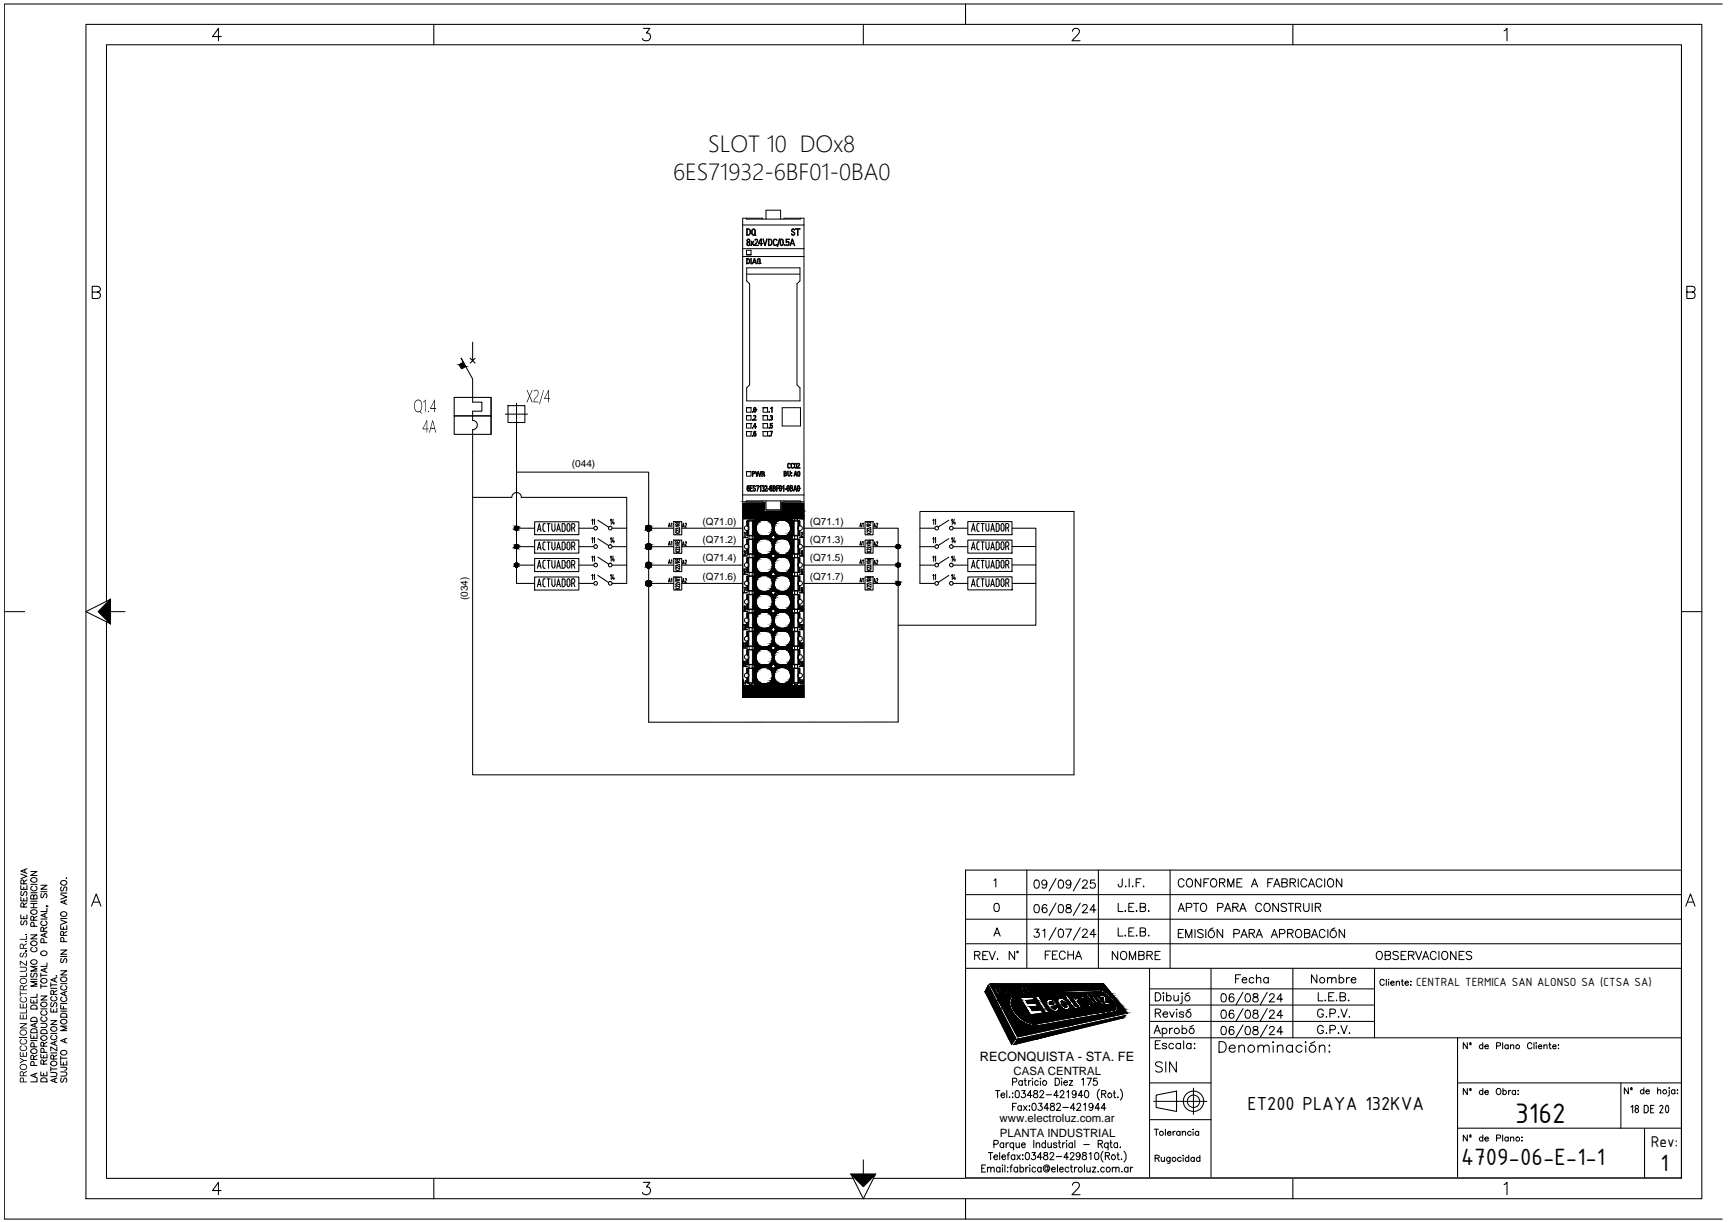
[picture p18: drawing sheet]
<svg xmlns="http://www.w3.org/2000/svg" width="420mm" height="297mm" viewBox="0 0 420 297" stroke-linecap="round" stroke-linejoin="round" font-family="sans-serif">
<defs><g id="words">
<text font-size="7.4" x="368.4" y="272.9">3162</text>
<g font-size="6.2">
<text x="355.3" y="283.2">4709-06-E-1-1</text>
<text x="403.7" y="284.6">1</text>
</g>
<g font-size="5.7">
<text x="172.2" y="37">SLOT 10 DOx8</text>
<text x="163.6" y="43.8">6ES71932-6BF01-0BA0</text>
</g>
<text font-size="4.9" x="303.3" y="269.9">ET200 PLAYA 132KVA</text>
<text font-size="4.1" x="401.4" y="278.8">Rev:</text>
<g font-size="3.1">
<text x="344.3" y="239.7">CENTRAL TERMICA SAN ALONSO SA (CTSA SA)</text>
<text x="238.3" y="258">RECONQUISTA - STA. FE</text>
</g>
<g font-size="2.8">
<text x="246.5" y="261.2">CASA CENTRAL</text>
<text x="243.1" y="272.7">www.electroluz.com.ar</text>
<text x="243.1" y="276.5">PLANTA INDUSTRIAL</text>
</g>
<g font-size="2.4">
<text x="139.1" y="113.5">(044)</text>
<text x="170.8" y="127.6">(Q71.0)</text>
<text x="196.9" y="127.6">(Q71.1)</text>
<text x="196.9" y="132">(Q71.3)</text>
<text x="170.8" y="132">(Q71.2)</text>
<text x="170.8" y="136.5">(Q71.4)</text>
<text x="196.9" y="136.5">(Q71.5)</text>
<text x="170.8" y="141">(Q71.6)</text>
<text x="196.9" y="141">(Q71.7)</text>
<text x="113.8" y="145.9" transform="rotate(-90 113.8 145.9)">(034)</text>
</g>
</g></defs>
<path d="M185.4 53.3h4.4M180.6 122h14.9M189.8 121.8h-4.4h5.2M234.8 211.5v74.8" fill="none" stroke="#fff" stroke-width=".24"/>
<g fill="#fff" stroke="#fff" stroke-width=".24">
<path d="M186.3 123.9l3.5-2.1v2.1z"/>
<path d="M190.6 121.8l4.9 .2h-4.9z"/>
<path d="M186.3 121.8h3.5l-3.5 2.1z"/>
<path d="M180.6 122l4.8-.2v.2z"/>
<path d="M185.4 53.3v68.5l-4.8 .2z"/>
<path d="M180.6 122v47.5h14.9zM180.6 122h14.9v47.5z"/>
<path d="M185.4 53.3l5.2 68.5 4.9 .2zM185.4 53.3l5.2 68.5h-5.2z"/>
<path d="M189.8 53.3l5.7 68.7-4.9-68.7zM185.4 53.3h4.4l5.7 68.7z"/>
<path d="M180.6 53v69l4.8-68.7zM180.6 53h4.8v.3z"/>
<path d="M190.6 53h4.9l-4.9 .3zM190.6 53.3l4.9 68.7v-69z"/>
<path d="M186.3 51.1h3.5l-3.5 2.2zM186.3 53.3h3.5v-2.2z"/>
<path d="M234.8 211.5h174.1v74.8zM234.8 211.5v74.8h174.1z"/>
</g>
<g fill="none" stroke="#000" stroke-width=".24">
<path d="M180.6 54.7h14.9M181.5 53v.3h13.1v-.3M181.6 55.6a.8 .8 0 0 1 .9 .8 .8 .8 0 0 1-.9 .8zM181.7 55.7l.4 .1a.99 .99 0 0 1 .1 1.2l-.5 .1zM181.7 58.2h.5l.2 .2-.3 .5 .3 .5-.1 .2-.3 .1-.3-.1-.1-.2 .2-.5-.2-.5zM181.7 58.3l.3-.1 .2 .4-.2 .2-.2-.1zM181.8 59l.4 .1 .1 .3-.2 .2-.4-.2zM182.6 58.6l.4 .4 .3-.4-.3 .5 .2 .6-.2-.5-.3 .5-.2-.1 .4-.5zM182.9 55.8l.5-.2 .3 .5-.2 1 .3 .1h-.8a1.18 1.18 0 0 1-.1-1.4zM183 55.8l.2-.1 .3 .4v.9l-.3 .1-.3-.4zM183.5 58.3l.6-.2 .2 .5-.7 1 .7 .1h-.8l.6-1.2v-.2zM184.9 58.1h.3v1.1h.2l-.2 .1v.4h-.2v-.4h-.6z"/>
<path d="M185 58.2v1h-.4zM185.4 53.3v-.3h-4.8v69h4.8v-.2M185.5 58.1l.5 1.5 .4-1.5h.1l-.4 1.6zM186.3 53.3v-2.2h3.5v2.2M186.8 58.1a.79 .79 0 0 1 1 .8 .79 .79 0 0 1-1 .8zM187 58.2l.4 .1a.99 .99 0 0 1 .1 1.2l-.5 .1zM188.1 58.3l.6-.2 .2 .3-.3-.2-.4 .2v1l.1 .2 .6-.2-.2 .3h-.4a.97 .97 0 0 1-.2-1.4zM189.5 58l-.4 1.9h-.1zM189.7 58.9v.5l.4 .3 .3-.3 .1-.5M189.7 58.9v-.5l.4-.3 .3 .3 .1 .5M189.7 58.9h.1M189.8 58.9l.3-.7 .3 .3v.4"/>
<path d="M189.8 58.9v.5l.3 .2 .2-.1 .1-.6M189.8 58.9h.1M190.4 58.9h.1M190.5 58.9h.1M190.6 53.3v-.3h4.9v69h-4.9v-.2M190.7 59.5l.2 .2zM191.1 58.1h.8l-.7 .1v.6l.6-.1a.58 .58 0 0 1 .1 .6 .58 .58 0 0 1-.6 .4l-.2-.2a.41 .41 0 0 0 .7-.1 .41 .41 0 0 0-.3-.6l-.4 .2zM192.5 55.8l.2-.2h.3l.2 .3-.6-.1v.3l.6 .5 .1 .2a.46 .46 0 0 1-.8 .3v-.2l.3 .2 .4-.2a.76 .76 0 0 0-.8-.7zM192.6 58.1l.6 1.6-.2-.4h-.7l-.1 .4h-.1zM192.6 58.3l.4 .9h-.7zM193.4 55.6h1.1v.1h-.5v1.5h-.1v-1.5h-.5zM180.6 60.5h14.9"/>
<path d="M180.6 62.4h14.9M181.5 61.9h1.1h-1.1v-1.1h1.1v1.1M181.6 62.8l.4 .1 .2 .2 .1 .5-.2 .5h-.5zM181.6 65.1h12.9v3.2l-.7 .7v24.6l.7 .7v3.2h-12.9v-3.2l.7-.7v-24.6l-.7-.7zM181.6 66.6h12.9M181.7 62.9l.4 .2 .1 .4-.1 .5-.4 .1zM182.6 62.9l.1 1.2zM183.4 62.9l.5 1.2-.2-.3h-.5l-.2 .3zM183.5 62.9l.2 .8h-.5zM184.3 62.9l.6 .2-.3-.2a.6 .6 0 0 0-.3 1.1h.5v-.5l-.2-.1h.3v.7h-.4a.75 .75 0 0 1-.2-1.2zM184.9 64.1h.1M181.5 99.1v1.1h1.1v-1.1"/>
<path d="M181.5 99.1h1.1M183.2 99.6h.1M183.3 99.6h.1M183.4 99.1h.3l.1 .1v.8l-.3 .2-.3-.2zM183.4 99.1l.4 .2v.6l-.3 .2-.2-.2zM183.8 99.6h.1M185.5 99.1h.1M185.5 99.1h1.1v1.1h-1.1v-1.1h1.1M187.6 99h.1M187.6 99h.1v1.2l-.1-1.1-.2 .1zM190.2 99.1h4.4v4.4h-4.4zM181.5 114.6h1.1v1.1h-1.1z"/>
<path d="M181.5 104.9v1.1h1.1v-1.1M181.5 104.9h1.1M181.5 103h.1M181.5 103h1.1v1.1h-1.1zM181.5 101v1.1h1.1v-1.1M181.5 101h1.1zM181.5 103h1.1M181.5 114.6h1.1M181.7 118.2l.3-.2 .1 .2h-.4v.5l.4-.1v.8h-.2l-.3-.3zM181.8 118.7h.3v.5h-.3zM181.9 118.5h.1M182.4 118h.5l-.5 .1v.5h.5l-.5 .1v.6l.5 .1h-.5z"/>
<path d="M182.6 104.9h.1M182.6 103h.1M183 114.6l.5 .1 .1 .2-.1 .2-.5 .1v.6zM183 100v.2zM183 102v.2zM183 103.9v.2zM183 105.9v.1zM183 114.7h.4v.4h-.4zM183.2 118.1l.3-.1 .2 .3-.3-.2-.2 .2 .5 .6-.2 .5-.4-.3 .3 .2 .2-.2-.4-.6zM183.2 102l.6 .2h-.6zM183.2 101.1l.4-.1 .2 .1-.2 .6-.4 .3 .5-.8zM183.3 103.7h.1"/>
<path d="M183.3 104.9l.5 .1h-.4l-.1 .5 .5-.2-.1 .7-.5-.2zM183.4 105.5h.4l-.1 .4-.3-.1zM183.5 102.9h.2v.8h.2l-.2 .1v.3l-.1-.3h-.4zM183.6 103v.7h-.3zM183.7 114.6l.4 1.1 .2-1.1 .4 1.1 .4-1.1-.3 1.2-.4-1.1-.4 1.1zM183.9 118h.6l-.4 1.4 .3-1.3zM184.9 118h.1M184.9 118l.1 1.4-.1-1.2-.2 .1zM185.2 114.6l.6 .2-.1 .3 .2 .6-.2-.4-.4-.1-.1 .6zM185.3 114.7h.4v.4h-.4zM185.3 118.2h.1M185.4 118.1l.3-.1 .1 .4v.9l-.3 .1-.2-.1h.4v-.4l-.2-.3 .2-.1v-.3z"/>
<path d="M185.5 104.9h1.1v1.1h-1.1zM185.5 103h1.1v1.1h-1.1zM185.5 101h1.1M185.5 101h1.1v1.1h-1.1zM185.5 103h1.1M185.5 104.9h1.1M185.8 115.6h.1M186 118.2l.4-.2 .1 .2-.5 1.1 .5 .1h-.5l.4-1v-.2zM186.6 104.9h.1M186.7 118.8l.4 .1zM187 102l.1 .2zM187 103.9l.1 .2z"/>
<path d="M187 100l.1 .2zM187 105.9l.1 .1zM187.2 104.8h.6l-.3 1.2 .2-1.1zM187.3 101.1l.5-.1 .1 .3-.2 .2 .2 .3-.1 .2-.3 .2-.2-.2 .4-.1v-.2l-.2-.1 .2-.5zM187.3 102.9h.5l-.4 .1v.4l.3-.1 .1 .2-.2 .6-.3-.2 .3 .1 .2-.3-.1-.3-.4 .1zM187.3 118.7h.3v.5h-.3zM187.4 118l.3 .2h-.4l-.1 .5 .3-.2 .2 .3v.4l-.3 .2-.2-.3v-.8zM187.4 103.5h.1M187.5 118.5h.1M187.5 118.6h.1M187.7 104.9h.1M187.9 118h.3a.39 .39 0 0 1 .3 .7l.1 .2-.2 .4-.5 .1z"/>
<path d="M188 118.7l.5 .1-.1 .5h-.4zM188 118.1l.4 .1 .1 .3-.5 .1zM188.8 118h.6l-.5 .1v.5h.4l-.4 .1v.7zM189.5 118.7h.1M189.6 118.7h.1M189.6 118.7v-.5l.2-.1 .1 .6M189.6 118.1l.2-.1a1.15 1.15 0 0 1 0 1.4 .83 .83 0 0 1-.3-1.1zM189.6 118.7v.5l.2 .1 .1-.6M189.9 118.7h.1M190 118.7h.1M190.5 118h.1v1.4l-.1-1.2-.2 .2zM190.7 114.6h.3l.2 .2v.8l-.3 .1h-.2z"/>
<path d="M190.7 115.1l.4 .1v.4l-.4 .1zM190.7 114.6h.3l.2 .3-.5 .2zM190.9 118.8l.3 .1zM191.3 118.7h.1M191.4 118.7h.1M191.5 118.1l.1-.1a1.02 1.02 0 0 1 0 1.4 .96 .96 0 0 1-.1-1.3zM191.5 118.2l.1-.1 .2 .3v.7l-.2 .2a.68 .68 0 0 1-.2-.9zM191.5 114.6l.3 1.1 .3-.1 .1-1v.8l-.3 .3-.4-.2zM191.6 112.7l.3-.1 .3 .2-.4-.1-.2 .2v.7h.6l-.2 .2-.5-.2zM191.8 118.7h.1M191.9 118.7h.1M192.1 118l.6 .1 .1 .3-.1 .9-.3 .1h-.3z"/>
<path d="M192.2 118.7h.4l.1 .4-.2 .2h-.3zM192.2 118.1h.3l.2 .3-.5 .2zM192.4 112.7l.4-.1 .2 .2-.4-.1-.2 .2 .1 .7h.5l-.1 .2-.5-.2zM192.4 114.9l.1 .2zM192.4 115.6l.1 .1zM193.2 112.8l.4-.1 .1 .3v.5l-.3 .2-.2-.1zM193.3 112.6l.4 .2a.79 .79 0 0 1-.3 1 .79 .79 0 0 1-.1-1.2zM193.3 118l.4 1.4-.1-.4h-.5l-.2 .4zM193.4 114.6l.4 1.1-.1-.3h-.5l-.2 .3zM193.4 118.1l.2 .9h-.4zM193.4 114.6l.2 .8h-.4zM193.9 118.7h.1"/>
<path d="M194 118.7h.1M194 114.7l.2-.1 .3 .1a.79 .79 0 0 1-.3 1l-.2-.3zM194 118.7v-.5l.2-.1 .2 .6M194 118.1l.2-.1a1.15 1.15 0 0 1 0 1.4 .83 .83 0 0 1-.3-1.1zM194 118.7v.5l.2 .1 .2-.6M194 112.6h.3l.2 .4-.5 .7 .5 .1h-.6l.5-.9-.1-.2-.4 .1zM194.1 114.7h.2l.1 .2v.6l-.2 .2-.2-.4zM194.4 118.7h.1M180.6 120.3h14.9M180.7 135.1l1 .1zM180.7 139.6l1 .1zM180.7 130.6l1 .1z"/>
<path d="M180.9 138.3h.4l-.3 .1v.4h.2l.1 .3-.2 .3-.2-.1h.2l.1-.2-.1-.3-.2 .1zM180.9 134l.1-.2 .3 .1-.2 .5 .2 .4-.3 .2-.1-.2 .2 .1 .1-.2-.2-.3 .2-.4zM181.1 129.4l.1 1.1-.1-1h-.1zM181.5 122v-.2h13.1v.2M181.6 129v1.3h.5v.7h-.5v1.3a.57 .57 0 0 0-.6 .6 .57 .57 0 0 0 .6 .5v1.3h.5v.8h-.5v1.3a.57 .57 0 0 0-.6 .5 .57 .57 0 0 0 .6 .6v1.3h.5v.8h-.5v1.3M181.6 128.9a.55 .55 0 0 1-.6-.5 .55 .55 0 0 1 .6-.6v-1.2h.5v-.5h.8v.5h.5v3.7h-.5v.7h.5v3.7h-.5v.8h.5v3.7h-.5v.8h.5v3.7h-.5v.8h.5v3.7h-.5v.7h.5v3.7h-.5v.8h.5v3.7h-.5v.8h.5v3.7h-.5v.8h.5v3.7h-.5v.3h-.8v-.3h-.5v-1.3M181.8 133.4l-.1 .1v1.1h.4M181.8 135.6l.3 2.1M181.8 137.9l-.1 .1v1.1h.4M181.8 128.9l-.1 .1v1.1h.4M181.8 126.7v1.2M181.8 131.1v1.3"/>
<path d="M181.9 127.8v.1M181.9 132.3h.1M181.9 128.9l-.1 1.2zM181.9 137.8l-.1 1.3zM181.9 133.4l-.1 1.2zM181.9 127.9l.2 .5v.3M181.9 132.4l.2 .2M181.9 128.9h.1M181.9 132.4v1M181.9 136.9v1M181.9 127.9v1M182.1 135.6h-.4v1.2h.2"/>
<path d="M182.1 130.1h.9M182.1 134.6h.9M182.1 132.6v.6M182.1 131.1h.9M182.1 139.1h.9M182.1 135.6h.9M182.1 131.1h-.4v1.2l.1 .1M182.1 126.7h-.4v1.1l.1 .1M182.1 126.7h.9M182.1 126.7v1.4M182.1 128.7v1.4M182.1 131.1v1.5"/>
<path d="M182.1 133.2v1.4M182.1 135.6v1.4M182.1 137.7v1.4M182.1 133.2l-.2 .2M182.1 137.7l-.2 .1M182.1 128.7l-.2 .2M182.1 126.6h.8M182.1 134.7h.8M182.1 139.2h.8M182.1 135.5h.8M182.1 131h.8M182.1 130.3h.8"/>
<path d="M182.1 140h.8M182.4 125.3h.1M183 126.7h.4v3.4h-.4M183 131.1h.4v3.5h-.4M183 135.6h.4v3.5h-.4M183 126.7v3.4M183 131.1v3.5M183 135.6v3.5M183.1 126.7l.1 3.4zM183.1 131.1v3.5l.1-3.5M183.1 135.6v3.5M183.2 135.6v3.5"/>
<path d="M184.3 127a2.05 2.05 0 0 1 2.7-.4 2.05 2.05 0 0 1 .7 2.6 2.06 2.06 0 0 1-3 .9 2.06 2.06 0 0 1-.4-3.1zM184.3 135.9a2.05 2.05 0 0 1 2.9 0 2.05 2.05 0 0 1 .1 2.9 2.05 2.05 0 0 1-2.9 .1 2.34 2.34 0 0 1-.1-3zM186.3 122v2.2h3.5v-2.2M186.3 121.8v2.1h3.5v-2.1M188.7 135.9a2.06 2.06 0 0 1 3 .1 2.06 2.06 0 0 1-.2 2.9 2.06 2.06 0 0 1-3-.3l-.2-.8a2.24 2.24 0 0 1 .4-1.9zM188.7 131.4a2.06 2.06 0 0 1 3.1 .2 2.06 2.06 0 0 1-.5 3 2.06 2.06 0 0 1-3-.9v-.4a2.08 2.08 0 0 1 .4-1.9zM192.9 139.1v-3.5v3.5M192.9 131.1v3.5v-3.5M192.9 126.7v3.4M193.1 134.6h.9M193.1 131.1h.9M193.1 139.1h.9"/>
<path d="M193.1 135.6h.9M193.1 126.7h.9M193.1 130.1h.9M193.1 126.7h-.4v3.4h.4M193.1 131.1h-.4v3.5h.4M193.1 135.6h-.4v3.5h.4M193.1 126.7v3.4M193.1 131.1v3.5M193.1 135.6v3.5M193.2 126.6h.7M193.2 134.7h.7M193.2 139.2h.7"/>
<path d="M193.2 135.5h.7M193.2 131h.7M193.2 130.3h.7M193.2 140h.7M193.7 125.3h.1M194 131.1h.4v1.2l-.2 .1v-1.3v1.3M194 126.7h.4v1.1l-.2 .1v-1.2v1.2a.63 .63 0 0 0 0 1M194 132.6l-.1 .3 .3 .5M194 137l-.1 .4 .3 .4M194 135.6h.4v1.2h-.2M194 126.7v1.4M194 128.7v1.4"/>
<path d="M194 131.1v1.5M194 133.2v1.4M194 135.6v1.4M194 137.7v1.4M194.2 133.4v1.2v-1.2M194.2 127.9v2.2M194.2 132.4v1M194.2 136.9v2.2M194.2 132.4l-.2 .2M194.2 136.9l-.2 .1M194.2 137.9h.1M194.2 133.4h.1"/>
<path d="M194.2 128.9h.1M194.2 136.8v-1.2v1.3M194.2 133.4l.2 .1v1.1h-.4M194.2 128.9l.2 .1v1.1h-.4M194.2 137.9l.2 .1v1.1h-.4M194.2 128.9v1.2M194.2 137.9v1.2M194.2 132.3h.1M194.2 127.8v.1M194.2 136.8h.1M194.3 130.6l1.1 .1zM194.3 135.1l1.1 .1z"/>
<path d="M194.3 139.6l1.1 .1zM194.5 127.8v-1.2h-.6v-.5h-.7v.5h-.6v3.7h.6v.7h-.6v3.7h.6v.8h-.6v3.7h.6v.8h-.6v3.7h.6v.8h-.6v3.7h.6v.7h-.6v3.7h.6v.8h-.6v3.7h.6v.8h-.6v3.7h.6v.8h-.6v3.7h.6v.3h.7v-.3h.6v-1.3M194.5 129v1.3h-.6v.7h.6v1.3M194.5 133.4v1.3h-.6v.8h.6v1.3M194.5 137.9v1.3h-.6v.8h.6v1.3M194.5 127.8a.57 .57 0 0 1 .6 .6 .57 .57 0 0 1-.6 .5M194.5 132.3a.57 .57 0 0 1 .6 .6 .57 .57 0 0 1-.6 .5M194.5 136.8a.57 .57 0 0 1 .6 .6 .57 .57 0 0 1-.6 .5M194.9 129.4h.2l.1 .3-.4 .7 .4 .1h-.4l.3-1h-.3zM194.9 138.9l.1-.1 .1 .3-.1 .3zM194.9 138.3l.3 .1-.4 .1v.3h.3v.6l-.3-.1zM195 133.9l.2 .7-.1 .3-.1-.2h-.2z"/>
<path d="M195 133.9h.1M195 133.9v.7h-.2zM180.7 144.1h1zM180.7 157.5l1 .1zM180.7 148.5l1 .1zM180.7 153l1 .1zM180.8 156.2l.1 1.1-.1-1-.1 .1zM180.9 142.8h.4l-.3 1.1 .2-1zM180.9 151.8l.1 1zM181 147.3l.3 .1-.1 1-.3-.1 .3-.1v-.3h-.3zM181 147.3l.2 .3-.1 .3-.2-.3zM181.1 156.3l.2-.1 .1 .1-.1 .5 .1 .4-.1 .1-.2-.1 .3-.1-.2-.3 .2-.4z"/>
<path d="M181.3 151.8l.1 1-.1-1-.1 .1zM181.6 146.9v1.3h.5v.7h-.5v1.3a.57 .57 0 0 0-.6 .6 .57 .57 0 0 0 .6 .5v1.3h.5v.8h-.5v1.3a.57 .57 0 0 0-.6 .6 .57 .57 0 0 0 .6 .5v1.3h.5v.8h-.5v1.3M181.6 142.4v1.3h.5v.8h-.5v1.3M181.6 159.1a.59 .59 0 0 0-.6 .6 .59 .59 0 0 0 .6 .6v1.3h.5v.8h-.5v1.3a.55 .55 0 0 0-.6 .5 .55 .55 0 0 0 .6 .6M181.6 145.7a.57 .57 0 0 0-.6 .6 .57 .57 0 0 0 .6 .6M181.6 141.2a.57 .57 0 0 0-.6 .6 .57 .57 0 0 0 .6 .6M181.8 159.2l.1-1.2 .2 2.1M181.8 144.6l.1 1.2zM181.8 149.1l.1 1.2zM181.8 151.3l-.1 .1v1.1h.4M181.8 146.8l-.1 .1v1.1h.4M181.8 140.1l.1 1.3"/>
<path d="M181.8 153.5l.1 1.3 .2 .1M181.9 145.8h.1M181.9 159.2h.1M181.9 150.2v1.1M181.9 141.3h.1M181.9 142.3v1.3l-.1-1.2h-.1v1.2h.4M181.9 146.8l-.1 1.2zM181.9 151.3l-.1 1.2zM181.9 141.4l.2 .1M181.9 150.3l.2 .2M181.9 145.8l.2 .2M181.9 155.8l-.2 .1v1.1h.4"/>
<path d="M181.9 151.3h.1M181.9 145.8v1M181.9 141.4v.9M181.9 159.3v.9M182.1 153.5h-.4v1.2h.2v1M182.1 148h.9M182.1 146v.6M182.1 144.6h.9M182.1 144.6h-.4v1.1l.1 .1M182.1 158h.9M182.1 143.6h.9M182.1 141.5v.7"/>
<path d="M182.1 140.1h.9M182.1 153.5h.9M182.1 154.9v.7M182.1 157h.9M182.1 152.5h.9M182.1 149.1h.9M182.1 150.5v.6M182.1 149.1h-.4v1.1l.1 .1M182.1 140.1h-.4v1.1l.1 .1M182.1 158h-.4v1.2h.1M182.1 140.1v1.4M182.1 142.2v1.4"/>
<path d="M182.1 144.6v1.4M182.1 146.6v1.4M182.1 149.1v1.4M182.1 151.1v1.4M182.1 153.5v1.4M182.1 155.6v1.4M182.1 158v1.4M182.1 155.6l-.2 .1v1.3M182.1 146.6l-.2 .2M182.1 142.2l-.2 .1M182.1 151.1l-.2 .2M182.1 148.9h.8"/>
<path d="M182.1 148.2h.8M182.1 152.6h.8M182.1 144.5h.8M182.1 157.1h.8M182.1 157.9h.8M182.1 153.4h.8M182.1 143.7h.8M183 149.1h.4v3.4h-.4M183 158h.4v3.5h-.4M183 140.1h.4v3.5h-.4M183 144.6h.4v3.4h-.4M183 153.5h.4v3.5h-.4"/>
<path d="M183 140.1v3.5M183 144.6v3.4M183 149.1v3.4M183 153.5v3.5M183 158v3.5M183.1 158v3.5l.1-3.5M183.1 143.6v-3.5l.1 3.5M183.1 152.5v-3.4l.1 3.4M183.1 144.6v3.4M183.1 153.5v3.5M183.2 144.6v3.4M183.2 153.5v3.5"/>
<path d="M184.3 144.9a2.05 2.05 0 0 1 2.7-.4 2.05 2.05 0 0 1 .7 2.6 2.06 2.06 0 0 1-3 .9 2.06 2.06 0 0 1-.4-3.1zM184.3 153.8a2.04 2.04 0 0 1 2.9 0 2.04 2.04 0 0 1 .1 2.9 2.04 2.04 0 0 1-2.9 .1 2.29 2.29 0 0 1-.1-3zM184.3 140.4a2.02 2.02 0 0 1 2.4-.4 2.02 2.02 0 0 1 1.1 2.2 1.69 1.69 0 0 1-2.3 1.6 2 2 0 0 1-1.6-1.4 2 2 0 0 1 .4-2zM184.3 158.3a2.02 2.02 0 0 1 2.4-.4 2.02 2.02 0 0 1 1.1 2.2 1.69 1.69 0 0 1-2.3 1.6 2 2 0 0 1-1.6-1.4 2 2 0 0 1 .4-2zM188.7 158.3a2.06 2.06 0 0 1 3 .1 2.06 2.06 0 0 1-.2 2.9 2.06 2.06 0 0 1-3-.3l-.2-.8a2.24 2.24 0 0 1 .4-1.9zM188.7 140.4a2.06 2.06 0 0 1 3 .1 2.06 2.06 0 0 1-.2 2.9 2.06 2.06 0 0 1-3-.4l-.2-.7a2.24 2.24 0 0 1 .4-1.9zM188.7 153.8a2.06 2.06 0 0 1 3 .1 2.06 2.06 0 0 1-.2 3 2.06 2.06 0 0 1-3-.4l-.2-.8a2.24 2.24 0 0 1 .4-1.9zM192.9 152.5v-3.4v3.4M192.9 143.6v-3.5v3.5M192.9 158v3.5zM192.9 144.6v3.4v-3.4M192.9 153.5v3.5v-3.5"/>
<path d="M193.1 152.5h.9M193.1 149.1h.9M193.1 158h.9M193.1 143.6h.9M193.1 140.1h.9M193.1 157h.9M193.1 153.5h.9M193.1 144.6h.9M193.1 148h.9M193.1 149.1h-.4v3.4h.4M193.1 158h-.4v3.5h.4M193.1 140.1h-.4v3.5h.4"/>
<path d="M193.1 144.6h-.4v3.4h.4M193.1 153.5h-.4v3.5h.4M193.1 140.1v3.5M193.1 144.6v3.4M193.1 149.1v3.4M193.1 153.5v3.5M193.1 158v3.5M193.2 148.9h.7M193.2 148.2h.7M193.2 152.6h.7M193.2 144.5h.7M193.2 157.1h.7"/>
<path d="M193.2 157.9h.7M193.2 153.4h.7M193.2 143.7h.7M194 150.5l-.1 .3 .3 .5M194 149.1h.4v1.1l-.2 .1M194 159.4v.7M194 141.5v.7M194 143.6h.4v-1.2h-.2v1.2M194 154.9v.7M194 146v.6M194 144.6h.4v1.1l-.2 .1M194 153.5h.4v1.2h-.2"/>
<path d="M194 140.1h.4v1.1l-.2 .1v-1.2M194 158h.4v1.2h-.2M194 140.1v1.4M194 142.2v1.4M194 144.6v1.4M194 146.6v1.4M194 149.1v1.4M194 151.1v1.4M194 153.5v1.4M194 155.6v1.4M194 158v1.4M194 142.2l.2 .1"/>
<path d="M194 146.6l.2 .2M194 155.6l.2 .1M194.2 150.3v-1.2v1.2M194.2 146.8v1.2v-1.2M194.2 140.1v3.5M194.2 145.8v1M194.2 150.3v2.2M194.2 154.8v2.2M194.2 158v3.5M194.2 154.8l-.2 .1M194.2 141.4l-.2 .1M194.2 159.3l-.2 .1"/>
<path d="M194.2 150.3l-.2 .2M194.2 151.3h.1M194.2 155.8h.1M194.2 146.8h.1M194.2 142.3h.1M194.2 145.8v-1.2v1.2l-.2 .2M194.2 154.7v-1.2v1.3M194.2 146.8l.2 .1v1.1h-.4M194.2 155.8l.2 .1v1.1h-.4M194.2 151.3l.2 .1v1.1h-.4M194.2 151.3v1.2M194.2 155.8v1.2"/>
<path d="M194.2 158v1.2M194.2 141.3h.1M194.2 145.8h.1M194.2 159.2h.1M194.2 154.7h.1M194.2 150.2v.1M194.3 157.5l1.1 .1zM194.3 148.5h1.1zM194.3 144.1h1.1zM194.3 153l1.1 .1zM194.5 142.4v1.3h-.6v.8h.6v1.3M194.5 146.9v1.3h-.6v.7h.6v1.3"/>
<path d="M194.5 151.3v1.3h-.6v.8h.6v1.3M194.5 155.8v1.3h-.6v.8h.6v1.3M194.5 141.2a.57 .57 0 0 1 .6 .6 .57 .57 0 0 1-.6 .6M194.5 145.7a.57 .57 0 0 1 .6 .6 .57 .57 0 0 1-.6 .6M194.5 150.2a.57 .57 0 0 1 .6 .6 .57 .57 0 0 1-.6 .5M194.5 154.7a.57 .57 0 0 1 .6 .6 .57 .57 0 0 1-.6 .5M194.5 159.1a.57 .57 0 0 1 .6 .6 .57 .57 0 0 1-.6 .6M194.7 151.8l.1 1zM194.7 156.2l.1 1.1-.1-1-.1 .1zM194.7 147.3l.1 1.1-.1-1h-.1zM194.8 142.8h.3l.1 .2-.1 .3 .1 .3-.2 .3-.2-.3zM194.8 143.4l.2-.1 .1 .3-.1 .2z"/>
<path d="M194.9 142.9h.2v.3h-.2zM195.1 151.8h.2v.3l-.2 .7h.3h-.4l.3-.9h-.3zM195.1 147.3l.3 .1-.2 1-.2-.2zM195.1 147.4l.2 .5-.2 .4zM195.1 156.2h.2v1.1l-.1-.3h-.2zM195.2 156.3v.7h-.2zM195.4 148.5v.1M180.6 167.5h2.3v.9h-1.3v1.1h12.9v-1.1h-1.3v-.9h2.3M180.7 165.2l.1 1 .2 .1h-.3zM180.7 162h1zM180.8 160.7l.1 1.1-.1-1-.1 .1zM181.1 160.7h.3l-.2 .1v.4h.2l-.1 .6-.2-.1h.2l.1-.2-.1-.3-.2 .1z"/>
<path d="M181.2 165.5l.2 .3-.1 .5-.2-.4zM181.8 164.7l-.1 .1v1.1h.4M181.8 162.5v1.2M181.8 164.7v1.2M181.9 163.7h.1M181.9 160.2v1.3l-.1-1.2h-.1v1.2h.4M181.9 163.7l.2 .2M181.9 163.7v1M182.1 165.9h.9M182.1 163.9v.6M182.1 162.5h.9M182.1 161.5h.9"/>
<path d="M182.1 162.5h-.4v1.1l.1 .1M182.1 160.1v1.4M182.1 162.5v1.4M182.1 164.5v1.4M182.1 160.1l-.2 .1M182.1 164.5l-.2 .2M182.1 162.4h.8M182.1 166.1h.8M182.1 161.6h.8M183 162.5h.4v3.4h-.4M183 162.5v3.4M183.1 162.5l.1 3.4z"/>
<path d="M184.3 162.8a2.05 2.05 0 0 1 2.7-.4 2.05 2.05 0 0 1 .7 2.6 2.06 2.06 0 0 1-3 .9 2.06 2.06 0 0 1-.4-3.1zM188.7 162.8a2.06 2.06 0 0 1 3.1 .1 2.06 2.06 0 0 1-.5 3 2.06 2.06 0 0 1-3-.8v-.4a2.12 2.12 0 0 1 .4-1.9zM192.9 165.9v-3.4v3.4M193.1 161.5h.9M193.1 165.9h.9M193.1 162.5h.9M193.1 162.5h-.4v3.4h.4M193.1 162.5v3.4M193.2 162.4h.7M193.2 166.1h.7M193.2 161.6h.7M194 163.9l-.1 .3 .3 .5"/>
<path d="M194 162.5h.4v1.1l-.2 .1M194 161.5h.4v-1.2h-.2v1.2M194 160.1v1.4M194 162.5v1.4M194 164.5v1.4M194 160.1l.2 .1M194.2 162.5v3.4M194.2 163.7l-.2 .2M194.2 164.7h.1M194.2 160.2h.1M194.2 164.7l.2 .1v1.1h-.4M194.2 162.5v1.2"/>
<path d="M194.2 164.7v1.2M194.2 163.7h.1M194.3 162h1.1zM194.5 160.3v1.3h-.6v.8h.6v1.3M194.5 163.6a.57 .57 0 0 1 .6 .6 .57 .57 0 0 1-.6 .6M194.7 165.2l.3 1 .3-1v1.1l-.1-.9-.2 .9-.3-.9v.9zM194.7 166.3h.1M194.7 160.7l.1 1.1-.1-1-.1 .1zM195.1 160.7l.2 .1-.2 .1v.3h.2l.1 .3-.3 .3-.1-.8zM195.1 161.2l.2 .2-.1 .3-.1-.2zM195.5 167.5v2h-1M195.5 167.5v-42.2h-14.9v44.2h1"/>
<circle cx="185.9" cy="132.9" r="2.06"/>
<circle cx="188.1" cy="139.6" r=".49"/>
<circle cx="188.1" cy="135.1" r=".49"/>
<circle cx="188.1" cy="126.1" r=".49"/>
<circle cx="188.1" cy="130.6" r=".49"/>
<circle cx="190.2" cy="128.4" r="2.04"/>
<circle cx="185.9" cy="150.8" r="2.06"/>
<circle cx="188.1" cy="144" r=".49"/>
<circle cx="188.1" cy="157.5" r=".49"/>
<circle cx="188.1" cy="153" r=".49"/>
<circle cx="188.1" cy="148.5" r=".49"/>
<circle cx="190.2" cy="146.3" r="2.04"/>
<circle cx="190.2" cy="150.8" r="2.04"/>
<circle cx="188.1" cy="161.9" r=".49"/>
</g>
<g fill="none" stroke="#000" stroke-width=".25">
<path d="M20.9 5.9h392.9v285.5h-392.9zM53.8 8.9h-2.1l1.4-2v3M105.5 5.9v5M156.4 6.9h1.6l-.8 1.1a.96 .96 0 0 1 1 1.1 .96 .96 0 0 1-1.3 .8l-.5-.1-.2-.4M209.9 5.9v5M234.8 1v4.9M260.8 7.6v-.1a.93 .93 0 0 1 1.1-.6 .74 .74 0 0 1 .4 1.1l-1.7 1.9h2M314.4 5.9v5M365.7 7.5l.7-.6v3M418.7 1h-417.7v295.3h417.7M22.4 71l1.7-.1a.68 .68 0 0 0 0-1.2l-1.7-.1v3h1.3a.78 .78 0 0 0 .7-.8 .78 .78 0 0 0-.7-.8M410.2 71l1.7-.1a.74 .74 0 0 0 0-1.2l-1.7-.1v3h1.3a.79 .79 0 0 0 .7-.8 .79 .79 0 0 0-.7-.8"/>
<path d="M110.4 96.6h9v4.5h-9zM113.2 89.1l-.9 .5-.6-1 1-.5-.6-1 2.8 5v5.6h2.3v2.2h-2.3v2.3a1.12 1.12 0 0 1 1.2 1.1 1.12 1.12 0 0 1-1.2 1.1v83.9h146.2v-64h-37.4v17.5h3.6M114.3 87.1l1.2 1.2M114.9 83.2v4.5M115.5 87.1l-1.2 1.2M119.4 96.6v9M123.5 98.6h4.1v4.1h-4.1zM125.6 98v43.8h4.4M110.4 101.1h9v4.5h-9zM122.9 100.7h5.4M125.6 114.8h32.1v60.8l60.7-.1v-47.1h-6.1M125.6 128.4h4.4"/>
<path d="M125.6 132.9h4.4M125.6 137.4h4.4M126.7 120.9h25.7v20.9h-3.6M126.8 120.9a1.16 1.16 0 0 0-1.2-1.2 1.16 1.16 0 0 0-1.2 1.2h-9.5M130 126.8h10.7v3.2h-10.7zM130 131.3h10.7v3.2h-10.7zM130 135.8h10.7v3.1h-10.7zM130.7 129.2l.4-1.9 .5 1.9M130.7 133.6l.4-1.8 .5 1.8M130.7 138.1l.4-1.9 .5 1.9M130.8 128.7h.6M130.8 133.1h.6"/>
<path d="M130.8 137.6h.6M132 137.6l.2 .5h.4M132 127.8l.1 1.1 .5 .3M132 132.2l.1 1.2 .5 .2M132 136.7v1M132.3 127.3h.3M132.3 131.8h.3M132.3 136.2h.3M132.3 127.3l-.3 .4M132.3 131.7l-.3 .5M132.3 136.2l-.3 .5M133 127.3h.8"/>
<path d="M133 131.8h.8M133 136.2h.8M133.4 127.3v1.9M133.4 131.8v1.8M133.4 136.2v1.9M134.2 127.3v1.4M134.2 131.8v1.3M134.2 136.2v1.4M134.9 127.3v1.6l-.3 .3-.2-.1-.2-.5M134.9 131.8v1.6l-.3 .2h-.2l-.2-.5M134.9 136.2v1.6l-.3 .3-.2-.1-.2-.4M135.4 129.2l.4-1.9 .5 1.9"/>
<path d="M135.4 133.6l.4-1.8 .5 1.8M135.4 138.1l.4-1.9 .5 1.9M135.5 128.7h.6M135.5 133.1h.6M135.5 137.6h.6M137 127.3h-.3v1.9l.5-.1 .2-.5M137 131.8h-.3v1.8h.3M137 127.3l.4 .5M137 131.7l.4 .6M137.4 127.8v.8M137.4 132.3v.8M137.4 136.8v.7"/>
<path d="M137.4 133l-.4 .6M137.4 136.8l-.2-.5-.5-.1v1.9l.5-.1 .2-.5M137.9 127.8v1.1l.3 .3 .3-.3 .1-1.1M138 131.8h.4l.2 .5-.1 1.1-.3 .2-.3-.5zM138 136.3h.4l.2 .5-.1 1-.3 .3-.3-.5zM138.6 127.8l-.4-.5-.3 .5M139 137.3h.4a.56 .56 0 0 0 .4-.5 .56 .56 0 0 0-.4-.6h-.4v1.9M139 128.4h.4M139.4 127.3h-.4v1.9M139.4 131.8h-.4v1.8M139.4 127.3a.57 .57 0 0 1 .4 .5 .57 .57 0 0 1-.4 .5M139.4 131.7a.57 .57 0 0 1 .4 .6 .57 .57 0 0 1-.4 .5h-.4"/>
<path d="M139.5 128.4l.3 .8M139.5 132.8l.3 .8M139.5 137.3l.3 .8M140.7 128.4h3.6M140.7 132.9h3.6M140.7 137.4h3.6M143.9 126.5l.2-.3v1.3M143.9 131l.2-.3v1.3M143.9 135.5l.2-.3v1.2M143.9 139.9l.2-.2v1.2M144.4 126.5l.2-.3v1.3M144.4 131l.2-.3v1.3"/>
<path d="M144.4 135.5l.2-.3v1.2M144.4 139.9l.2-.2v1.2M145.4 126.4l2.6 1.7M145.4 130.9l2.6 1.7M145.4 135.4l2.6 1.7M145.4 139.9l2.6 1.7M148.4 126.5l.2-.3v1.3M148.4 131l.2-.3v1.3M148.4 135.5l.2-.3v1.2M148.4 139.9l.2-.2v1.2M148.8 128.4h3.6M148.8 132.9h3.6"/>
<path d="M148.8 137.4h3.6M149.1 126.2l-.2 1h.5M149.1 130.7l-.2 1h.5M149.1 135.2l-.2 .9h.5M149.1 139.7l-.2 .9h.5M149.3 126.9v.6M149.3 131.4v.6M149.3 135.8v.6M157.7 128.4h6.1M157.7 132.9h6.1M157.7 137.4h6.1M162.5 128.1l.3-1 .2 1"/>
<path d="M162.5 132.5l.3-.9 .2 .9M162.5 137l.3-.9 .2 .9M162.6 127.8h.3M162.6 132.3h.3M162.6 136.7h.3M163.2 127.3l.2-.2v1M163.2 131.8l.2-.2v.9M163.2 136.3l.2-.2v.9M163.8 126.8h2v3.2h-2zM163.8 131.3h2v3.2h-2zM163.8 135.8h2v3.1h-2zM164.3 127.5v.2h1"/>
<path d="M164.3 138.5l1 .4M164.3 136.9l1 .3M164.3 134l1 .5M164.3 132.5l1 .3M164.3 131.5v.2M164.3 129.4l1 .5M164.3 127.9l1 .3M164.6 137.9l-.3 .2 .2 .1M164.6 133.5l-.3 .1 .2 .2M164.6 138l.7 .3v-.3M164.7 131.5v.1M164.8 136.7v-.3l-.5 .1v.2h1"/>
<path d="M164.8 127.5v.2M164.9 132l-.5-.1-.1 .3h1M164.9 135.8h.1M164.9 135.8l-.2 .3h-.4v-.2M165.1 135.8l.2 .3M165.3 137.5v.3l-.8-.4-.2 .2 .2 .1M165.3 133.5v.3l-.7-.3M165.3 133v.3l-.8-.3-.2 .1 .2 .2M165.3 131.9l-.5 .1v.2M165.3 128.9v.3l-.8-.3-.2 .2 .2 .1M165.3 128.4v.3l-.8-.3-.2 .1 .2 .2M165.3 127.3l-.4 .2-.3-.2-.3 .2"/>
<path d="M165.3 127h-1l.2 .1M165.3 138.5l-1 .4M165.3 136.4l-.5 .1M165.3 131.5v.2M165.3 134l-1 .5M165.3 129.4l-1 .5M165.3 131.5l-.8-.1-.2 .1M165.8 128.4h14.8M165.8 132.9h14.8M165.8 137.4h14.8M165.9 128.1l.2-.9 .3 .9M165.9 132.6l.2-.9 .3 .9"/>
<path d="M165.9 137.1l.2-.9 .3 .9M166 127.9h.3M166 132.4h.3M166 136.9h.3M166.6 136.3l.2-.2 .1 .2-.3 .8h.3M166.8 127.2l.1 .2-.3 .7h.3M166.8 131.7l.1 .2-.3 .7h.3M166.8 127.2l-.2 .1M166.8 131.7l-.2 .1M180.6 125.3h14.9v44.2h-14.9zM180.6 126.1h2.8v40.5h-2.8zM180.6 122h14.9v3.3h-14.9z"/>
<path d="M195.5 128.4h14.8M195.5 132.9h14.8M209.1 128.1l.2-1 .2 1M209.1 132.5l.2-.9 .2 .9M209.1 137l.2-.9 .2 .9M209.1 127.8h.4M209.1 132.3h.4M209.1 136.7h.4M209.7 127.3l.2-.2v1M209.7 131.8l.2-.2v.9M209.7 136.3l.2-.2v.9M210.3 126.8h2v3.2h-2z"/>
<path d="M210.3 131.3h2v3.2h-2zM210.3 135.8h2v3.1h-2zM210.3 137.3l-14.8 .1M210.8 136.5v.2h1M210.8 129.5l1 .4M210.8 127.9l.9 .3M210.8 134l1 .4M210.8 132.5l1 .3M210.8 138.4l1 .5M210.8 136.9l1 .3M210.8 129.1l.2 .1M210.8 128.6l.2 .1"/>
<path d="M210.8 127l.2 .1M210.8 133.6l.2 .1M210.8 133.1l.2 .1M210.8 138l.2 .2M210.8 137.5l.2 .2M210.8 135.8l.5 .3M211.1 129l-.3 .1M211.1 128.5l-.3 .1M211.1 126.9l-.3 .1M211.1 133.5l-.3 .1M211.1 132.9l-.3 .2M211.1 137.9l-.3 .1"/>
<path d="M211.1 137.4l-.3 .1M211.1 133.5l.7 .3v-.3M211.1 133l.7 .3v-.3M211.1 137.9l.7 .3v-.3M211.1 137.4l.7 .3v-.3M211.2 135.9v.2h.4M211.4 127.5l-.5-.1-.1 .3h.9M211.4 132.2l-.1-.3h-.4l-.1 .1v.2h1M211.4 127.6v.1M211.4 131.4h.4M211.4 136.5l-.3-.2-.3 .2M211.4 135.8h.2"/>
<path d="M211.5 135.8l-.2 .1M211.6 131.3v.4l-.8-.2M211.6 135.8l.2 .1-.2 .2M211.7 128.9l.1 .3-.7-.2M211.7 128.4v.3l-.6-.2M211.7 126.8v.3l-.6-.2M211.7 127.3l-.3 .2M211.8 129.5l-1 .4M211.8 136.3l-.4 .2v.2M211.8 134l-1 .4M211.8 131.9l-.4 .1M211.8 138.4l-1 .5"/>
<path d="M212.3 137.3h6.1M212.3 132.9h6.1M212.5 128.1l.2-.9 .2 .9M212.5 132.6l.2-.9 .2 .9M212.5 137.1l.2-.9 .2 .9M212.5 127.9h.3M212.5 132.4h.3M212.5 136.9h.3M213.1 136.3l.2-.2 .1 .4M213.3 127.2l.1 .3M213.3 131.7l.1 .3M213.3 127.2l-.2 .1"/>
<path d="M213.3 131.7l-.2 .1M213.4 127.6l-.3 .5h.3M213.4 132l-.3 .6h.3M213.4 136.5l-.3 .6h.3M223.7 128.4h3.6M223.7 132.9h3.6M223.7 137.4h3.6M226.8 126.5l.2-.3v1.3M226.8 131l.2-.3v1.3M226.8 135.5l.2-.3v1.2M226.8 139.9l.2-.2v1.2M227.3 126.5l.2-.3v1.3"/>
<path d="M227.3 131l.2-.3v1.3M227.3 135.5l.2-.3v1.2M227.3 139.9l.2-.2v1.2M230.7 126.4l-2.6 1.7M230.7 130.9l-2.6 1.7M230.7 135.4l-2.6 1.7M230.7 139.9l-2.6 1.7M231.3 126.5l.2-.3v1.3M231.3 131l.2-.3v1.3M231.3 135.5l.2-.3v1.2M231.3 139.9l.2-.2v1.2M231.7 128.4h3.6"/>
<path d="M231.7 132.9h3.6M231.7 137.4h3.6M232 126.2l-.2 1h.5M232 130.7l-.2 1h.5M232 135.2l-.2 .9h.5M232 139.7l-.2 .9h.5M232.2 126.9v.6M232.2 131.4v.6M232.2 135.8v.6M235.3 126.8h10.8v3.2h-10.8zM235.3 131.3h10.8v3.2h-10.8zM235.3 135.8h10.8v3.1h-10.8z"/>
<path d="M236.2 129.2l.5-1.9 .4 1.9M236.2 133.6l.5-1.9 .4 1.9M236.2 138.1l.5-1.9 .4 1.9M236.3 128.6h.7M236.3 133.1h.7M236.3 137.6h.7M237.5 127.8v.9M237.5 132.2v.9M237.5 136.7v.9M237.6 128.7l.1 .4 .4 .1M237.6 133.1l.3 .5M237.6 137.6l.1 .4 .4 .1"/>
<path d="M237.9 133.6h.2M237.9 136.2h.2M237.9 136.2l-.3 .5M238.1 127.3h-.4l-.1 .4M238.1 131.7l-.4 .1-.1 .4M238.6 136.2h.7M238.6 127.3h.7M238.6 131.7h.7M238.9 127.3v1.9M238.9 131.7v1.9M238.9 136.2v1.9M239.7 136.2l.1 1.6 .3 .3 .3-.3 .1-1.6"/>
<path d="M239.7 127.3v1.3M239.7 131.7v1.4M240.4 127.3v1.3M240.5 128.6l-.4 .5-.3-.5M240.5 133.1l-.4 .5-.3-.5M240.5 131.7v1.4M240.9 129.2l.4-1.9 .5 1.9M240.9 133.6l.4-1.9 .5 1.9M240.9 138.1l.4-1.9 .5 1.9M241 128.6h.7M241 133.1h.7M241 137.6h.7"/>
<path d="M242.6 127.3h-.4v1.9h.4M242.6 131.7h-.4v1.9h.4M242.6 136.2h-.4v1.9h.4M242.6 127.3l.3 .2 .1 1-.4 .6M242.6 131.7l.3 .3 .1 1-.4 .6M242.6 136.2l.3 .3v1M243 137.5l-.4 .6M243.4 127.8v.8M243.4 132.2v.9M243.6 136.3h.3l.2 .4v1.1l-.3 .3-.4-.5zM244.1 127.8l-.3-.5-.4 .5M244.1 132.2l-.3-.5-.4 .5"/>
<path d="M244.1 128.6l-.3 .5-.4-.5M244.1 133.1l-.3 .5-.4-.5M244.1 127.8v.8M244.1 132.2v.9M244.5 132.8h.4M244.5 137.3h.4M244.5 128.3h.4M244.9 127.3h-.4v1.9M244.9 131.7h-.4v1.9M244.9 136.2h-.4v1.9M244.9 127.3a.57 .57 0 0 1 .4 .5 .57 .57 0 0 1-.4 .5M244.9 131.7a.57 .57 0 0 1 .4 .5 .57 .57 0 0 1-.4 .6"/>
<path d="M244.9 136.2a.57 .57 0 0 1 .4 .5 .57 .57 0 0 1-.4 .5M245 128.3l.3 .9M245 132.8l.3 .8M245 137.3l.3 .8M246.1 128.4h5.8v23.6h-33.5M246.1 132.8h5.8M246.1 137.3h5.8M1 148.7h5M25.9 151.1v135.3h181.5M25.9 146.2v-135.3h382.9v275.5h-196.4M26.9 145.7v5.9l-6-2.9 6-3-3 3 3 2.9M26.9 148.7h3.5"/>
<path d="M130 140.3h10.7v3.1h-10.7zM130.7 142.6l.4-1.9 .5 1.9M130.8 142.1h.6M132 141.2v.9a.47 .47 0 0 0 .6 .5M132.3 140.7h.3M132.3 140.7l-.3 .5M133 140.7h.8M133.4 140.7v1.9M134.2 140.7v1.4M134.9 140.7v1.6l-.3 .3-.2-.1-.2-.5M135.4 142.6l.4-1.9 .5 1.9M135.5 142.1h.6"/>
<path d="M137.4 141.3v.7M137.4 141.3l-.2-.5-.5-.1v1.9l.5-.1 .2-.5M138 140.7h.4l.2 .5-.1 1.1-.3 .3-.3-.5zM139.4 140.7h-.4v1.9M139.4 140.7a.57 .57 0 0 1 .4 .5 .57 .57 0 0 1-.4 .5l-.4 .1M139.5 141.8l.3 .8M140.7 141.8h3.6M149.3 140.3v.6M157.7 141.8h6.1M162.5 141.5l.3-1 .2 1M162.6 141.2h.3M163.2 140.8l.2-.3v1"/>
<path d="M163.8 140.3h2v3.1h-2zM164.3 142.9l1 .4M164.3 141.4l1 .3M164.3 142.5l.2 .2M164.6 142.4l-.3 .1M164.8 141.2v-.4l-.5 .2v.2h1M165.3 142.4v.3l-.7-.2M165.3 141.9v.3l-.8-.3-.2 .1 .2 .1M165.3 140.4l-1-.1 .1 .3M165.3 142.9l-1 .4M165.3 140.8l-.5 .1M165.8 141.8h14.8"/>
<path d="M165.9 141.6l.2-1 .3 1M166 141.3h.3M166.8 140.6l.1 .3M166.8 140.6l-.2 .2M166.9 141l-.3 .6h.3M195.5 141.8h14.8M209.1 141.5l.2-1 .2 1M209.2 141.2h.3M209.7 140.8l.2-.3v1M210.3 140.2h2v3.2h-2zM210.8 140.9v.2h1M210.8 142.9l1 .4"/>
<path d="M210.8 141.3l1 .3M210.8 142l.2 .1M210.9 140.3l.3 .1-.3 .1zM211.1 142.3l-.2 .1 .1 .2M211.1 141.8l-.3 .2M211.1 142.4l.7 .3v-.3M211.1 141.9l.7 .2v-.2M211.4 140.9l-.3-.2-.3 .2M211.4 140.3h.2M211.4 140.5h.2M211.5 140.2l-.2 .2 .2 .1M211.6 140.2l.2 .2-.2 .1"/>
<path d="M211.8 140.8l-.4 .1v.2M211.8 142.9l-1 .4M212.3 141.8h6.1M212.5 141.6l.2-1 .2 1M212.5 141.3h.3M213.3 140.6l.1 .3M213.3 140.6l-.2 .2M213.4 141l-.3 .6h.3M231.7 141.8h3.6M232.2 140.3v.6M235.3 140.3l10.8-.1v3.2h-10.8zM236.2 142.6l.5-1.9 .4 1.9"/>
<path d="M236.3 142.1h.7M237.6 141.2v1.1l.5 .3M237.9 140.7h.2M237.9 140.7l-.3 .5M238.6 140.7h.7M238.9 140.7v1.9M239.7 140.7l.1 1.6 .3 .3 .3-.3 .1-1.6M240.9 142.6l.4-1.9 .5 1.9M241 142.1h.7M242.6 140.7h-.4v1.9h.4M242.6 140.7l.3 .3v1M243 142l-.4 .5"/>
<path d="M243.6 140.7h.3l.2 .5v1.1l-.3 .3-.4-.5zM244.5 141.7h.4M244.9 140.7h-.4v1.9M244.9 140.7a.57 .57 0 0 1 .4 .5 .57 .57 0 0 1-.4 .5M245 141.7l.3 .9M246.1 141.8h5.8M408.8 148.7h5M5.1 218.1v.9h1.4v-.9M5.1 215.3v.9h1.4v-.9M5.1 212.4l1.4 .6-1.4 .6M5.3 216.7l-.2 .3v.6h.4l.4-.8 .4-.1 .2 .3-.2 .7M5.8 214.8l-.1-.8-.2-.1-.4 .1v.8h1.4"/>
<path d="M5.8 215.6v.6M5.8 218.4v.6M6 211.4v.7M6.5 211.2l-1.4 .6 1.4 .5M6.5 219.5l-.7 .5M6.5 213.9l-.7 .5M7.5 211.8h1.5l-1.5 1h1.5M7.5 219.6h1.5M7.5 219.1h1.5M7.5 217h1.5M7.5 215h1.5M7.6 213.6a.74 .74 0 0 1 .9-.3 .74 .74 0 0 1 .4 .9 .74 .74 0 0 1-.9 .3 .74 .74 0 0 1-.4-.9z"/>
<path d="M7.9 215.4a.62 .62 0 0 0-.4 .9 .62 .62 0 0 0 .9 .2 .56 .56 0 0 0 .6-.4 .56 .56 0 0 0-.4-.7M8.2 217.8l.3-.3 .4 .1 .1 .2v.7h-1.5l.1-.9 .2-.1 .4 .1v.9M8.2 219.6v1M9.9 215.2h1.5l-1.5 1h1.5M9.9 216.7h1.5M10.1 217.2l-.2 .4 .2 .6 .4-.1 .5-.9a.57 .57 0 0 1 .4 .5 .57 .57 0 0 1-.2 .5M14.8 217.4l1.4 .6-1.4 .6M14.8 217.1h1.4M15 215.6l-.2 .1v.8h.4l.4-.9h.4l.2 .3-.2 .7M15 214.2a.68 .68 0 0 1 .9-.1 .68 .68 0 0 1 .1 .9 .68 .68 0 0 1-.9 .1 .68 .68 0 0 1-.1-.9zM15.7 218.9v.7M16.2 213.4v.1z"/>
<path d="M16.2 218.7l-1.4 .6 1.4 .5M22.7 219.3h1.4M234.8 217.5h174M241.7 214l.4-.4v2M242 219.7a.64 .64 0 0 1 .9 .3l.1 .4a.85 .85 0 0 1-.8 1.2 1.28 1.28 0 0 1-.2-1.9zM249.7 211.5v23.9M251.7 220a.64 .64 0 0 1 .9 .3 1 1 0 0 1-.6 1.6 1.28 1.28 0 0 1-.3-1.9zM251.7 214a.64 .64 0 0 1 .9 .3 1 1 0 0 1-.6 1.6 1.28 1.28 0 0 1-.3-1.9zM254.5 214.6a.61 .61 0 0 1-.8 .6 .61 .61 0 0 1-.3-1 .61 .61 0 0 1 1 0 1.05 1.05 0 0 1-.6 1.7l-.4-.3M256.8 219.5l-1.7 3M256.8 213.5l-1.7 3.1M257.5 220a.69 .69 0 0 1 1 .3 1 1 0 0 1-.7 1.6 1.08 1.08 0 0 1-.4-1.6z"/>
<path d="M257.5 214a.69 .69 0 0 1 1 .3 1 1 0 0 1-.7 1.6 1.08 1.08 0 0 1-.4-1.6zM259.4 220l-.1 .3 .2 .3a.72 .72 0 0 1 .8 .3 .72 .72 0 0 1 0 .9l-.7 .1-.3-.2a.73 .73 0 0 1 .1-.8 .73 .73 0 0 1 .7-.3l.3-.4a.73 .73 0 0 0-1-.2zM260.4 214.6a.62 .62 0 0 1-.9 .5 .62 .62 0 0 1-.2-1 .62 .62 0 0 1 1 .1l.1 .4a.92 .92 0 0 1-.8 1.3l-.3-.3M262.7 219.5l-1.7 3M262.7 213.5l-1.7 3.1M263.3 214.4l.3-.5 .6 .1 .2 .3-.3 .7-1 .9h1.4M266.2 213.9h-1l-.1 .9a.7 .7 0 0 1 1.1-.1 .7 .7 0 0 1-.1 1.1 .7 .7 0 0 1-1.1-.3M267.1 211.5v23.9M271.9 219.6v2h1.1M272.9 213.6l-.1 1.8-.3 .2-.4-.1-.2-.6M273.7 215.4v.2zM274.6 213.6v2"/>
<path d="M275.4 215.4v.2zM275.7 219.6h-1.2v2h1.2M276.3 214.5h.7M277.5 213.6h-1.2v2M278.1 215.4v.2zM284.5 211.5v23.9M287.9 214.1a.72 .72 0 0 0-.8-.5 .72 .72 0 0 0-.6 .8v.4a.72 .72 0 0 0 .6 .8 .72 .72 0 0 0 .8-.5M288.8 213.7a1 1 0 0 1 1.2 .7 1 1 0 0 1-.6 1.2 1.05 1.05 0 0 1-1-.7 1.05 1.05 0 0 1 .4-1.2zM290.2 219.6h1.3M290.8 219.6v2M292 213.6v2l-1.4-2v2M292.3 219.7a.99 .99 0 0 1 1.2 .7 .99 .99 0 0 1-.7 1.2 1.04 1.04 0 0 1-1-.8 1.04 1.04 0 0 1 .5-1.1z"/>
<path d="M292.7 214.5h.8M293.9 213.6h-1.2v2M294.7 213.7a1 1 0 0 1 1.2 .7 1 1 0 0 1-.6 1.2 1.04 1.04 0 0 1-1-.7 1.04 1.04 0 0 1 .4-1.2zM296.5 214.5h1.2l.1-.3v-.4l-1.3-.2v2M297.2 214.5l.6 1.1M298.5 215.6v-2l.8 2 .7-2v2M300.8 214.5h.7M302 213.6h-1.2v2h1.2M304.3 215.6l.7-2 .8 2M304.6 214.9h.9M307.5 219.9a.9 .9 0 0 1 1.3 .1 .9 .9 0 0 1-.2 1.3 .72 .72 0 0 1-.8 .3 .72 .72 0 0 1-.5-.8zM308.3 214.5h.7"/>
<path d="M309.5 213.6h-1.2v2M309.7 215.6l.8-2 .7 2M310 214.9h.9M310.8 219.6v2l-1.3-2v2M311.7 214.5h1.1l.2-.3-.1-.4-1.2-.2v2h.8a.53 .53 0 0 0 .5-.5 .53 .53 0 0 0-.5-.6M312.8 219.9a.76 .76 0 0 0-.7-.4 .76 .76 0 0 0-.6 .5l.2 .3 .9 .4 .2 .6a.89 .89 0 0 1-1.3 0M313.2 219.6h1.3M313.7 214.5h1.1l.2-.3-.1-.4-1.2-.2v2M313.8 219.6v2M314.3 214.5l.7 1.1M315.7 213.6v2M317 219.6v1.4a.66 .66 0 0 0 .6 .6 .66 .66 0 0 0 .7-.6v-1.4"/>
<path d="M317.7 214.1a.74 .74 0 0 0-.8-.5 .74 .74 0 0 0-.6 .8 .83 .83 0 0 0 .3 1 .83 .83 0 0 0 1.1-.1v-.2M318.1 215.6l.8-2 .7 2M318.4 214.9h.9M319.1 219.6v2M321.4 214.1a.72 .72 0 0 0-.8-.5 .72 .72 0 0 0-.6 .8v.4a.72 .72 0 0 0 .6 .8 .72 .72 0 0 0 .8-.5M322.1 213.6v2M323.1 213.7a1 1 0 0 1 1.2 .7 1 1 0 0 1-.6 1.2 1.05 1.05 0 0 1-1-.7 1.05 1.05 0 0 1 .4-1.2zM326.2 213.6v2l-1.3-2v2M410.3 219.3h1.4M5.1 222.4v.9h1.4v-.9M5.3 223.8l-.2 .1v.8h.4l.4-.8 .4-.1 .2 .4-.2 .6M5.8 220.5l-.1-.9-.4-.1-.2 .1v.9h1.4"/>
<path d="M5.8 222.8v.5M7.5 227.2h1.5l-1.5 1h1.5M7.5 238h1.5M7.5 220.6h1.5M7.6 233.6a.75 .75 0 0 1 .9-.3 .75 .75 0 0 1 .4 .8 .75 .75 0 0 1-.9 .3 .75 .75 0 0 1-.4-.8zM7.6 229a.74 .74 0 0 1 .9-.3 .74 .74 0 0 1 .4 .9 .74 .74 0 0 1-.9 .3 .74 .74 0 0 1-.4-.9zM7.6 221.4a.75 .75 0 0 1 .9-.3 .75 .75 0 0 1 .4 .9 .75 .75 0 0 1-.9 .3 .75 .75 0 0 1-.4-.9zM7.7 236.6a.52 .52 0 0 0-.2 .5 .52 .52 0 0 0 .4 .4l.7-.9h.2l.2 .3-.2 .6M7.9 230.3a.6 .6 0 0 0-.4 .8 .6 .6 0 0 0 .9 .3 .54 .54 0 0 0 .6-.5 .54 .54 0 0 0-.4-.6M8.2 223.7v-.9h-.6l-.1 .9h1.5M8.3 225.2l-.1-1h-.6l-.1 1h1.5M9 238.6h-1.5l1.5 .6-1.5 .5h1.5"/>
<path d="M9 234.9h-1.5l1.5 .6-1.5 .6h1.5M9 222.7l-.8 .5M9.9 239.7h1.5M9.9 236.6v.9M9.9 239.3v.9M9.9 237.1h1.5M9.9 223.4h1.5M10 231.4a.74 .74 0 0 1 .9-.3 .74 .74 0 0 1 .4 .9 .74 .74 0 0 1-.9 .3 .74 .74 0 0 1-.4-.9zM10.1 238a.69 .69 0 0 1 1-.1 .69 .69 0 0 1 .1 .9 .69 .69 0 0 1-1 .1 .69 .69 0 0 1-.1-.9zM10.3 223.9a.55 .55 0 0 0-.4 .6 .55 .55 0 0 0 .6 .5 .61 .61 0 0 0 .8-.2 .61 .61 0 0 0-.1-.8l-.2-.1M10.6 226.4v-.8l-.4-.2-.2 .2-.1 .8h1.5M10.7 229.2l-.1-1h-.5l-.2 1h1.5"/>
<path d="M10.9 222.1v.7M10.9 226.9v.8M10.9 235.5v.7M11.3 220.2l.4 .1M11.4 235.3l-1.5 .5 1.5 .6M11.4 234.1v.8h-1.5M11.4 226.7l-1.5 .6 1.5 .6M11.4 221.9l-1.5 .6 1.5 .6M11.4 220.7v.9h-1.5M11.4 225.4l-.8 .5M12.3 238.9v1M12.3 239.4h1.5"/>
<path d="M13.3 237.8v.7M13.7 237.1v.2zM13.8 237.6l-1.5 .6 1.5 .6M14.8 236h1.4l-1.4 1h1.4M14.8 230.9h1.4l-1.4 1h1.4M14.8 225v.9h1.4v-.9M14.8 223.6l1.4 .6-1.4 .5M14.8 239.1h1.4M14.8 232.5h1.4M14.8 223.3h1.4M14.8 237.7a.71 .71 0 0 1 1-.2 .71 .71 0 0 1 .2 1 .74 .74 0 0 1-.9 .1 .74 .74 0 0 1-.3-.9zM14.8 221.9a.7 .7 0 0 1 1.1-.3 .7 .7 0 0 1 0 1.1 .72 .72 0 0 1-.8 0 .72 .72 0 0 1-.3-.8z"/>
<path d="M15 233l-.2 .3v.5l.4 .1 .4-.8 .4-.1 .2 .3-.2 .7M15.1 239.6a.55 .55 0 0 0-.3 .6 .55 .55 0 0 0 .5 .5 .61 .61 0 0 0 .8-.3 .61 .61 0 0 0-.2-.8M15.4 227.4v-.9l-.5-.1-.1 1h1.4M15.4 225.3v.6M15.5 228.9l-.1-.9-.2-.1-.4 .1v.9h1.4M16.2 226.4l-.8 .5M22.3 220.3l1.1-3 1.1 3M234.8 235.4v-23.9h174v74.8h-174v-50.9h174v50.9M234.8 223.4h174M234.8 229.4h174M237 232.2l1.1-.1 .2-.3-.1-.4-1.2-.1v2M237.6 232.2l.7 1.1"/>
<path d="M239 232.2h.7M240.2 231.3h-1.2v2h1.2M240.3 239.4l6.7 13-1 1.5-6.5-12.9zM240.5 231.3l.7 2 .8-2M240.7 239.2l27.6-.1 5.8 7.2-26.7 5.8zM241.6 239.9h1.1a.75 .75 0 0 1 .6 1.1h-.7l.5 .9h-.5zM241.7 227.5l.7-1.9 .8 1.9M242 226.9h.9M242.5 233.1h.1v.2zM245.8 239.9a1.29 1.29 0 0 1 1.7 1.2 .5 .5 0 0 1-.2 .7 .5 .5 0 0 1-.7-.2l-.2-.2a1.58 1.58 0 0 1-.6-1.5zM246.7 231.3v2l-1.3-2v2M247.2 239.8h.5l.7 .6-.1-.6h.4l.1 1 .5 .8h-.4l-.5-.7z"/>
<path d="M249 239.7h1.1l.2 .4h-.6l.3 .4h.5l.2 .3h-.5l.3 .5 .6-.1 .2 .4h-1zM251.6 225.8h1l-.6 .8a.66 .66 0 0 1 .7 .6 .66 .66 0 0 1-.5 .7 .66 .66 0 0 1-.8-.4M253.6 226.2l.4-.4v2M253.6 239.7h.4l1.1 1.7h-.4zM254.2 232.1h.7M254.5 220.2a.59 .59 0 0 0-.8-.2 1.16 1.16 0 0 0 .3 1.9 .62 .62 0 0 0 .6-.6 .62 .62 0 0 0-.6-.7 .62 .62 0 0 0-.6 .6M254.9 239.6a1.47 1.47 0 0 1 1.4 1.7 1.37 1.37 0 0 1-1.4-1.7zM255.1 239.9h.1M255.2 239.9a1.25 1.25 0 0 1 .7 1.2l-.7-.7zM255.4 231.2h-1.2v2M255.9 232.1h.8M256.1 239.7l.3-.1 1 .9-.6-.8 .3-.1 1 1.6h-.3l-.9-.8 .6 .9h-.3z"/>
<path d="M256.8 225.5l-1.7 3M257.1 231.2h-1.2v2h1.2M257.5 225.9a.69 .69 0 0 1 1 .3 1 1 0 0 1-.7 1.6 1.08 1.08 0 0 1-.4-1.6zM259 231.6a.74 .74 0 0 0-.8-.4 .74 .74 0 0 0-.6 .7v.5a.74 .74 0 0 0 .6 .8 .74 .74 0 0 0 .8-.5M259.2 225.8h1.3l-1 2M259.7 232.1h1.3M259.7 231.2v2M261 231.2v2M261.5 233.2l.7-2 .8 2M261.8 232.5h.9M262.7 225.5l-1.7 3M263.3 226.3l.3-.5 .6 .1 .2 .3-.3 .7-1 .9h1.4"/>
<path d="M263.3 220.3l.3-.4 .6 .1 .2 .3-.3 .6-1 1h1.4M266.5 227.2h-1.5l1-1.4v2M266.5 221.2h-1.5l1-1.3v2M271.8 231.3v2l-1.3-2v2M271.9 225.6v1.9h1.1M272.6 231.5a.92 .92 0 0 1 1.3 .2 .92 .92 0 0 1-.1 1.3l-.2 .1a.9 .9 0 0 1-1.1-.3 .9 .9 0 0 1 0-1.1zM273.5 227.5l.1-.2 .1 .2zM273.5 221.5l.1-.1 .1 .1zM274.5 226.5h.7M274.5 220.5h.7M274.6 233.3v-2l.8 2 .7-2v2M275.7 225.6h-1.2v1.9h1.2"/>
<path d="M276.3 227.5l.1-.2 .1 .2zM276.3 221.5l.1-.1 .1 .1zM276.9 232.2l1.1-.1 .2-.3-.1-.4-1.2-.1v2h.8l.4-.3v-.6l-.4-.2M277.2 226.5l1.2-.1 .1-.3v-.4l-1.3-.1v1.9h.9a.53 .53 0 0 0 .5-.5 .53 .53 0 0 0-.5-.5M277.2 220.5l1.2-.1 .1-.3v-.3l-1.3-.2v2h.9a.53 .53 0 0 0 .5-.6 .53 .53 0 0 0-.5-.5M278.9 232.2l1.1-.1 .2-.3-.1-.4-1.2-.1v2M279.3 227.3v.2zM279.3 221.4v.2zM279.5 235.4v50.7M279.6 232.2l.6 1.1M280.9 232.2h.7M282.1 231.3h-1.2v2h1.2"/>
<path d="M286.5 221.6l.7-2 .8 2M286.5 226.9h.7M286.8 220.9h.9M287.7 225.9h-1.2v2h1.2M288.3 227.9v-2l.7 2 .8-2v2M288.4 220.6h.9a.51 .51 0 0 0 .5-.5 .51 .51 0 0 0-.5-.5h-.9v2M290.6 225.9v2M292.6 226.2a.8 .8 0 0 0-1.4 .2l.2 .3 .9 .4 .3 .5a.87 .87 0 0 1-1.4 0M293.2 225.9v2M294.5 235.4v50.7M294.9 225.6l-.7 .3M296.1 220.6h.8a.51 .51 0 0 0 .5-.5 .51 .51 0 0 0-.5-.5h-.8v2"/>
<path d="M297.3 225.9v2l-1.4-2v2M297.8 221.6l.7-2 .8 2M298 220.9h1M299.7 220.5l1.2-.1 .2-.3-.1-.3-1.3-.2v2M300 226.9h.9a.51 .51 0 0 0 .5-.5 .51 .51 0 0 0-.5-.5h-.9v2M300.4 220.5l.7 1.1M300.4 237.9h.7M301.4 221.6l.8-2 .8 2M301.7 236.9h-1.3v2M301.7 227.9l.8-2 .8 2M301.7 220.9h1M302 227.2h1"/>
<path d="M302 238.2h1.1a.61 .61 0 0 0-.8-.5 .61 .61 0 0 0-.2 1l.2 .1a.6 .6 0 0 0 .8-.1M303.7 226.9l1.2-.1 .1-.3v-.4l-1.3-.2v2M304.4 226.9l.6 1M304.9 237.9a.64 .64 0 0 0-1-.1 .64 .64 0 0 0 0 1 .64 .64 0 0 0 1-.1M305.4 227.9l.8-2 .7 2M305.5 238l.5-.4 .5 .1 .1 1.2M305.5 236.9v2M305.7 227.2h.9M306.7 220a.72 .72 0 0 0-.8-.4 .72 .72 0 0 0-.6 .7v.5a.72 .72 0 0 0 .6 .8 .72 .72 0 0 0 .8-.5M308.4 237.9a.64 .64 0 0 0-1-.1 .64 .64 0 0 0 0 1 .64 .64 0 0 0 1-.1M308.4 237.6v1.3M309.1 227.9l.8-2 .7 2"/>
<path d="M309.4 227.2h.9M311.1 226.9h.8a.52 .52 0 0 0 .5-.6l-.5-.4h-.8v2M313.1 226.9l1.1-.1 .2-.5-.5-.4h-.8v2M313.8 226.9l.6 1M314.4 235.4v16.9M315 220.5l1.1-.1 .2-.3-.1-.3-1.2-.2v2M315.2 226.2a.91 .91 0 0 1 1.3 .2 .91 .91 0 0 1-.2 1.2l-.2 .2a.94 .94 0 0 1-1.1-.4 .94 .94 0 0 1 .2-1.2zM315.7 220.5l.6 1.1M317.2 226.9l1.1-.1 .2-.3-.1-.4-1.2-.2v2h.8a.53 .53 0 0 0 .5-.5 .53 .53 0 0 0-.5-.5M318.9 227.9l.7-2 .8 2M319.1 227.2h1M319.8 220.5l1.2-.1 .1-.3-.1-.3-1.2-.2v2"/>
<path d="M320.2 236.9v2l-1.3-2v2M320.5 220.5l.6 1.1M322.2 226.4a.72 .72 0 0 0-.8-.5 .72 .72 0 0 0-.6 .8v.5a.72 .72 0 0 0 .6 .7 .72 .72 0 0 0 .8-.4M322.8 238l.4-.4 .5 .1 .1 1.2M322.8 237.6v1.3M322.9 225.9v2M323.8 238l.5-.4 .5 .1 .1 1.2M324.6 225.6l-.8 .3M325.6 237.9a.64 .64 0 0 1 1-.1 .64 .64 0 0 1 0 1 .64 .64 0 0 1-1-.1M325.6 236.9v2M326.9 225.9v2l-1.3-2v2M327.4 237.6v1.3"/>
<path d="M328.2 237.6a.64 .64 0 0 0-.8 .6M328.5 238.2h1.2a.64 .64 0 0 0-.7-.5 .64 .64 0 0 0-.6 .6 .64 .64 0 0 0 .6 .6l.7-.2M334.2 235.4v16.9M334.8 231.5a.82 .82 0 0 1 1.1-.1 .82 .82 0 0 1 .2 1.1 .74 .74 0 0 1-.7 .8 .74 .74 0 0 1-.8-.8zM336.6 238.4a.55 .55 0 0 0-.6-.4 .55 .55 0 0 0-.5 .6 .61 .61 0 0 0 .2 .8 .61 .61 0 0 0 .8-.1l.1-.2M336.8 232.2l1.1-.1 .2-.3-.1-.4-1.2-.1v2h.8l.4-.3v-.6l-.4-.2M337.1 238v1.5M337.6 238v.2zM337.6 238.6v.9M338.1 238.9h.9v-.1a.47 .47 0 0 0-.7-.1 .47 .47 0 0 0 0 .7 .47 .47 0 0 0 .7-.1M339.5 238.8l.3-.3 .4 .1 .1 .9M339.5 238.5v1"/>
<path d="M340 231.5a.75 .75 0 0 0-1.3 .2l.2 .3 .9 .4 .2 .6a.84 .84 0 0 1-1.3 0M340.7 232.2h.7M340.7 238.5h.5M340.9 238l.1 1.4 .3 .1M341.6 238.9h.9a.46 .46 0 0 0-.7-.3 .46 .46 0 0 0-.1 .7l.3 .2 .5-.2M341.9 231.3h-1.2v2h1.2M342.5 232.2l1.1-.1 .2-.3-.1-.4-1.2-.1v2M343 238.6h.1zM343 239.4h.1zM343.1 232.2l.7 1.1M344.2 231.3l.8 2 .7-2M345.9 233.3l.8-2 .7 2"/>
<path d="M346.2 232.6h.9M349.2 231.7a.72 .72 0 0 0-.8-.4 .72 .72 0 0 0-.6 .7v.5a.71 .71 0 0 0 .6 .8 .71 .71 0 0 0 .8-.6M349.9 231.3v2M350.7 231.5a.83 .83 0 0 1 1.1-.1 .83 .83 0 0 1 .2 1.1 .74 .74 0 0 1-.7 .8 .74 .74 0 0 1-.8-.8zM354 231.3v2l-1.3-2v2M354.8 232.2h.7M356 231.3h-1.2v2h1.2M357.8 231.5a.75 .75 0 0 0-1.3 .2l.2 .3 .9 .4 .2 .6a.84 .84 0 0 1-1.3 0M409.9 220.3l1.1-3 1.1 3M7.5 251.5v.9h1.5v-.9M7.5 242.9v.9h1.5v-.9M7.5 252.9h1.5"/>
<path d="M7.6 255.2a.75 .75 0 0 1 .9-.3 .75 .75 0 0 1 .4 .9 .75 .75 0 0 1-.9 .3 .75 .75 0 0 1-.4-.9zM7.6 250.3a.83 .83 0 0 1 1-.2 .83 .83 0 0 1 .4 .9h-1.5zM7.6 247.6a.84 .84 0 0 1 1.4 .2v.5h-1.5zM7.6 244.6a.83 .83 0 0 1 1-.2 .83 .83 0 0 1 .4 .9h-1.5zM8.2 257.5v-.8l-.4-.2-.3 .4v.6h1.5M8.2 243.2v.6M8.2 251.8v.6M8.3 259l-.1-.9h-.6l-.1 .9h1.5M8.3 254.5l-.1-1-.4-.1-.3 .4v.7h1.5M8.5 248.8v.8M9 248.6l-1.5 .6 1.5 .6M9 241.6v.8h-1.5"/>
<path d="M9 256.5l-.8 .5M9.9 256.2v.9h1.5v-.9M9.9 248.8h1.1l.4 .4-.1 .4-.3 .2h-1.1M9.9 242.1h1.5l-1.5 1h1.5M9.9 245.2h1.5M10 252.1a.74 .74 0 0 1 .9-.3 .74 .74 0 0 1 .4 .8 .74 .74 0 0 1-.9 .3 .74 .74 0 0 1-.4-.8zM10 250.5a.83 .83 0 0 1 1-.2 .83 .83 0 0 1 .4 .9h-1.5zM10.1 243.7a.68 .68 0 0 1 1-.1 .68 .68 0 0 1 .1 1 .68 .68 0 0 1-.9 .1 .68 .68 0 0 1-.2-1zM10.3 247.2a.55 .55 0 0 0-.4 .6 .55 .55 0 0 0 .6 .5 .63 .63 0 0 0 .8-.2 .63 .63 0 0 0-.1-.8l-.2-.1M10.3 245.7a.55 .55 0 0 0-.4 .6 .55 .55 0 0 0 .6 .5 .61 .61 0 0 0 .8-.2 .61 .61 0 0 0-.1-.8l-.2-.1M10.6 258.7v-.9l-.4-.2-.2 .2-.1 .9h1.5M10.6 254.3v-.9l-.4-.1-.2 .1-.1 .9h1.5"/>
<path d="M10.6 256.6v.5M10.7 255.8l-.1-.9-.2-.1-.4 .1-.1 .9h1.5M11.4 257.6l-.8 .5M11.4 253.3l-.8 .5M12.3 248.1h1.5l-1.5 .9h1.5M12.3 245.1v.9h1.5v-.9M12.3 259.8h1.5M12.3 259.4v1M12.3 255.9h1.5M12.3 251.2h1.5M12.3 240.2h1.5M12.4 258.2a.74 .74 0 0 1 .9-.3 .74 .74 0 0 1 .4 .9 .74 .74 0 0 1-.9 .3 .74 .74 0 0 1-.4-.9z"/>
<path d="M12.4 249.9a.74 .74 0 0 1 .9-.3 .74 .74 0 0 1 .4 .8 .74 .74 0 0 1-.9 .3 .74 .74 0 0 1-.4-.8zM12.6 243.7l-.3 .4 .3 .6 .3-.1 .5-.9a.57 .57 0 0 1 .4 .5 .57 .57 0 0 1-.2 .5M12.7 251.7a.55 .55 0 0 0-.4 .6 .55 .55 0 0 0 .6 .4 .61 .61 0 0 0 .8-.1 .61 .61 0 0 0-.1-.8l-.2-.1M12.7 242.2a.55 .55 0 0 0-.4 .7 .55 .55 0 0 0 .6 .4 .61 .61 0 0 0 .8-.2 .61 .61 0 0 0-.1-.8l-.2-.1M13 257.4v-.8l-.5-.1-.2 .9h1.5M13 241.7v-.8l-.5-.1-.2 .9h1.5M13 245.4v.6M13.3 253.2v.8M13.8 254.5v.9l-1.5-.9v.9M13.8 253l-1.5 .6 1.5 .6M13.8 256.5l-.8 .4M13.8 240.7l-.8 .6"/>
<path d="M14.8 259.4l1.3 .1 .1 .5-.5 .1M14.8 257.9v1h1.4v-1M14.8 244.3v.9h1.4M14.8 257.2h1.4M14.8 256.7v1M14.8 245.8h1.4M14.8 243.9h1.4M14.8 255.6a.74 .74 0 0 1 .9-.3 .74 .74 0 0 1 .5 .9 .74 .74 0 0 1-1 .3 .74 .74 0 0 1-.4-.9zM14.8 248.1a.74 .74 0 0 1 .9-.3 .74 .74 0 0 1 .5 .8 .74 .74 0 0 1-1 .3 .74 .74 0 0 1-.4-.8zM14.8 246.5a.83 .83 0 0 1 1-.1 .83 .83 0 0 1 .4 .9h-1.4zM15.1 242.4a.62 .62 0 0 0-.3 .8 .62 .62 0 0 0 .8 .3 .57 .57 0 0 0 .6-.5 .57 .57 0 0 0-.3-.6M15.4 244.6v.6"/>
<path d="M15.4 258.3v.6M15.7 241.2v.7M15.7 252.6v.7M16.2 252.4l-1.4 .5 1.4 .6M16.2 249.4h-1.4l1.4 .6-1.4 .5h1.4M16.2 241l-1.4 .5 1.4 .6M242.2 240.2h.4l.3 .5h-.4zM244.9 240.4l-.1 .3h-.4l-.4-.6 .6 .1 .2 .3M244.9 241l.3 .1M245.2 241.1l.4 .7h.4M245.2 240.8v-.5l-.3-.3-1.4-.1 1.1 2h.5l-.6-.9h.4M245.3 240.8l.3 .3"/>
<path d="M245.6 241.1l.5 .7M246.1 240.2a1.12 1.12 0 0 1 .9 1.3l-.7-.7zM247.4 252.6l26.3-5.8-.7 .6-26.5 6.5zM248 242.5l3.1-.2 .5 .7-2.1 .2 .4 .8 1.9-.2 .5 .8-1.9 .1 .6 1 2.1-.3 .5 .9-3 .4zM251.5 248.8h.1M251.7 242.2h.9l2.5 3.9-.9 .1zM252 240.1l.1 .1M252 240.1a.62 .62 0 0 0-1.1-.2l.6 1.2a.69 .69 0 0 0 1.1 .3l-.1-.5M252 240.2l-.2 .1-.4-.3a1.21 1.21 0 0 0 .9 1.2l-.1-.3 .2-.1M252.4 240.8l.1 .1M253.5 240.1a.59 .59 0 0 0-1-.2l.4 1a.76 .76 0 0 0 1.2 .4l-.1-.4M253.5 240.1l.1 .1"/>
<path d="M253.6 240.2h-.3l-.3-.2a1.04 1.04 0 0 0 .7 1.2v-.4h.2M254 240.8l.1 .1M254.5 243.2a1.62 1.62 0 0 1 2.4 .6l.4 .6-1.7 .2 .3 .3a.45 .45 0 0 0 .5 .4 .45 .45 0 0 0 .4-.4l.6-.1a.97 .97 0 0 1-.5 1.1 .97 .97 0 0 1-1.2-.3 2.22 2.22 0 0 1-1.2-2.4zM255.3 243.6l.4-.1 .5 .6h-.9zM257.3 242.8a1.6 1.6 0 0 1 2.3 .8l-.8 .1a.41 .41 0 0 0-.3-.3 .41 .41 0 0 0-.5 .2l.6 .9a.43 .43 0 0 0 .3 .3 .43 .43 0 0 0 .5-.1l-.2-.5 .7-.1a.87 .87 0 0 1-.1 1.2 .87 .87 0 0 1-1.2-.1 2.21 2.21 0 0 1-1.3-2.4zM260.8 244.7l.5 .4h.6M261.5 242.7l-.1-.2h-.7l1.8 2.5 .6-.1-1-1.4 .1-.3h.2M261.7 244.6l-.4-.2-.9-1.3 .3-.1-.3-.4h-.4l-.5-.7-.6 .1 .4 .7h-.3l.4 .5h.3l1.2 1.6M261.7 244.6l.5 .5-.4 .1M261.8 242.4l-.2 .3M261.9 242.4h.1M261.9 242.4l.5 .8"/>
<path d="M262.9 242.4a2.06 2.06 0 0 1 2.3 2.2 1.94 1.94 0 0 1-2.4-1.5zM263.3 242.7h.4l.7 .4a.95 .95 0 0 1 .3 1.2h-.5l-.6-.4-.4-.9zM263.8 241.5l.6-.1 2.2 3.1-.5 .1zM265 244.9l.6-.1 .2 .3h-.5l.8 .3 .4 .5-.1 .3-.6-.1-.3-.4 .6 .1-.8-.3zM265.4 242.1h.5l1.5 1.8 .1-.3-1.1-1.5h.5l1.6 2.2h-.5l-.2-.3-.1 .3-.2 .1-.6-.3zM265.4 244.8h.1M266.5 246l.4 .1zM267.2 242.1l1.3-.1 .3 .4 .1 1.2 .8-.1 .4 .6-1.3 .1-.4-.6-.1-1.2-.8 .1zM267.4 245l-.2-.3-.4 .1 .4 .4M267.4 245l-.1 .2M267.5 240.6l-9.2 .4 .3 .4 8.9-.4a5.7 5.7 0 0 1 3.8 4.2l-.2 .2M267.5 240.6a6.3 6.3 0 0 1 4.3 4.4l-.2 .6-.6 .3"/>
<path d="M267.5 245.4l.2 .1M267.6 245.2l.3 .1M267.6 245.1v-.1a.73 .73 0 0 0-1-.4l.9 1.4h.3l-.4-.6h.1M267.9 245.3l.4 .6-.3 .1-.3-.5M267.9 244.4h.3l.9 1.1 .3-.1 .2 .3-.6 .1zM268.2 245.7l.2-.1 .2 .2-.2 .1zM269.5 245.4l.4 .2-.2 .1zM271 245.4l-18.6 3.4a6.3 6.3 0 0 1-6-3.4l-.5-1.1a2.03 2.03 0 0 1 .4-1.9l-.4-.2a3.5 3.5 0 0 0 .6 4.2 6.6 6.6 0 0 0 6.3 2.9l18.2-3.3M271.2 245.4h-.2M279.5 240.4h54.7M279.5 244.3h54.7M279.5 248.3h54.7"/>
<path d="M279.5 252.3h129.3M280.6 251.2l.8-1.9 .7 1.9M280.9 241.3h.6a1.06 1.06 0 0 1 .7 1 1.06 1.06 0 0 1-.7 1h-.6zM280.9 246.3l1.1-.2 .2-.2-.1-.4-.3-.2h-.9v2M280.9 253.9h.8M280.9 250.6h.9M281.5 246.3l.7 1M282.1 253h-1.2v1.9h1.2M282.6 258.5a.92 .92 0 0 0-.9-.4 .92 .92 0 0 0-.7 .6l.2 .4 1.2 .4 .2 .8a1.12 1.12 0 0 1-1.6 0M282.6 250.2a.63 .63 0 0 1 .9-.1 .63 .63 0 0 1 0 1 .63 .63 0 0 1-.9-.1M282.6 249.9v2M282.8 241.4h.2l-.1 .1z"/>
<path d="M282.8 246.5h1.1a.63 .63 0 0 0-.7-.5 .63 .63 0 0 0-.5 .7 .63 .63 0 0 0 .6 .6l.6-.3M282.9 242.1v1.2M283.4 258.1v2.5M283.7 253.9a.6 .6 0 0 0-1.1 0l.3 .3 .6 .2 .2 .3a.65 .65 0 0 1-1.1 0M283.7 242.3a.61 .61 0 0 1 .9-.1 .61 .61 0 0 1 0 .9 .61 .61 0 0 1-.9-.1M283.7 241.3v2M284.4 246l.6 1.3 .5-1.3M284.4 249.9v1.3M285.1 249.9a.64 .64 0 0 0-.7 .6M285.4 253.9a.64 .64 0 0 0-1-.1 .64 .64 0 0 0 0 1 .64 .64 0 0 0 1-.1M285.4 242l.1 1.2 .5 .1 .5-.4M286 245.4h.2l-.1 .1z"/>
<path d="M286 258.1v2.5l-1.6-2.5v2.5M286.1 246v1.3M286.5 242v1.3M287 253.9a.64 .64 0 0 0-.9-.1 .64 .64 0 0 0 0 1 .64 .64 0 0 0 .9-.1M287 253.6v1.3M287.4 241.3v.2zM287.4 242.1v1.5l-.1 .3-.3 .1M287.4 250.2a.63 .63 0 0 1 1-.1 .63 .63 0 0 1 0 1 .63 .63 0 0 1-1-.1M287.4 249.3v1.9M287.8 246.3a.6 .6 0 0 0-1 0l.9 .4 .1 .3a.6 .6 0 0 1-1 0M287.8 253v1.9M289.1 241.3l-.8 .4"/>
<path d="M289.4 245.3l-.8 .4M289.6 253.9a.62 .62 0 0 0-.9-.1 .62 .62 0 0 0 0 1 .62 .62 0 0 0 .9-.1M289.6 253.6v1.3M290.2 249.3l-.9 .3M290.4 253.7h.2l-.1 .1zM290.4 254.8h.2zM296.4 253.2h.9a1.36 1.36 0 0 1 .9 1.3 1.36 1.36 0 0 1-.9 1.3h-.9zM297.1 241.6a.68 .68 0 0 1 1 .3 1 1 0 0 1-.7 1.6 1.08 1.08 0 0 1-.4-1.6zM297.1 245.6a.68 .68 0 0 1 1 .3 1 1 0 0 1-.7 1.6 1.08 1.08 0 0 1-.4-1.6zM297.1 249.6a.68 .68 0 0 1 1 .3 1 1 0 0 1-.7 1.6 1.08 1.08 0 0 1-.4-1.6zM298.9 254.8h1.4a.79 .79 0 0 0-1.1-.7 .79 .79 0 0 0-.2 1.3 .77 .77 0 0 0 1.3 0M300 241.9a.56 .56 0 0 0-.9-.3l-.2 .3a1.2 1.2 0 0 0 .5 1.6 .61 .61 0 0 0 .7-.5 .61 .61 0 0 0-.6-.7 .61 .61 0 0 0-.6 .6"/>
<path d="M300 245.8a.56 .56 0 0 0-.9-.2l-.2 .3a1.2 1.2 0 0 0 .5 1.6 .61 .61 0 0 0 .7-.5 .61 .61 0 0 0-.6-.7 .61 .61 0 0 0-.6 .5M300 249.8a.56 .56 0 0 0-.9-.2l-.2 .3a1.2 1.2 0 0 0 .5 1.6 .61 .61 0 0 0 .7-.5 .61 .61 0 0 0-.6-.7 .61 .61 0 0 0-.6 .5M301.2 254.6l.6-.6 .7 .2 .1 1.6M301.2 254v1.8M302.2 241.2l-1.6 3M302.2 245.2l-1.6 3M302.2 249.1l-1.6 3M303 241.6a.64 .64 0 0 1 .9 .3 .94 .94 0 0 1 .1 1.1 .94 .94 0 0 1-1 .5 1.52 1.52 0 0 1 0-1.9zM303 245.6a.64 .64 0 0 1 .9 .3 .94 .94 0 0 1 .1 1.1 .94 .94 0 0 1-1 .4 1.52 1.52 0 0 1 0-1.8zM303 249.6a.64 .64 0 0 1 .9 .3 .94 .94 0 0 1 .1 1.1 .94 .94 0 0 1-1 .4 1.52 1.52 0 0 1 0-1.8zM304.8 241.6l-.1 .4 .3 .3a.72 .72 0 0 1 .8 .3 .72 .72 0 0 1 0 .9h-.7a.58 .58 0 0 1-.5-.6 .58 .58 0 0 1 .6-.5l.6-.2v-.3a.73 .73 0 0 0-1-.3zM304.8 245.6l-.1 .4 .3 .3a.72 .72 0 0 1 .8 .3 .72 .72 0 0 1 0 .8l-.7 .1a.58 .58 0 0 1-.5-.6 .58 .58 0 0 1 .6-.5l.6-.2v-.4a.73 .73 0 0 0-1-.2z"/>
<path d="M304.8 249.6l-.1 .4 .3 .3a.72 .72 0 0 1 .8 .3 .72 .72 0 0 1 0 .8l-.7 .1a.58 .58 0 0 1-.5-.6 .58 .58 0 0 1 .6-.5l.6-.3v-.3a.73 .73 0 0 0-1-.2zM305.9 254.6l.6-.6 .6 .2 .1 1.6M305.9 254v1.8M307.2 254.6l.7-.6 .6 .2 .1 1.6M308.1 241.2l-1.7 3M308.1 245.2l-1.7 3M308.1 249.1l-1.7 3M308.7 242l.4-.4h.6l.1 .3-.1 .4-1.1 1.2h1.3M308.7 246l.4-.5 .6 .1 .1 .3-.1 .4-1.1 1.2h1.3M308.7 250l.4-.5 .6 .1 .1 .3-.1 .4-1.1 1.2h1.3M309.6 253.2l.1 .1-.1 .1-.2-.1zM309.6 254.2v1.6"/>
<path d="M310.6 254.6l.6-.6 .6 .2 .1 1.6M310.6 254v1.8M311.9 242.9h-1.4l.9-1.3v1.9M311.9 246.8h-1.4l.9-1.3v2M311.9 250.8h-1.4l.9-1.3v2M314.3 254.4a.82 .82 0 0 0-1.2-.1 .82 .82 0 0 0 0 1.2 .82 .82 0 0 0 1.2-.1M314.3 254v1.8M316.6 254.4a.82 .82 0 0 0-1.2-.1 .82 .82 0 0 0 0 1.2 .82 .82 0 0 0 1.2-.1M317.5 253.2v.2l-.1-.1zM317.5 254.2v1.6M319.7 253.2l-1.1 .5M320.5 241.3v2h1.2"/>
<path d="M320.8 254.6l.6-.6 .6 .2 .1 1.6M320.8 254v1.8M321.8 249.7a.72 .72 0 0 0-.9-.4 .72 .72 0 0 0-.5 .7 .83 .83 0 0 0 .2 1.1 .83 .83 0 0 0 1.1-.1l.1-.5h-.5M321.8 245.7a.72 .72 0 0 0-.9-.4 .72 .72 0 0 0-.5 .7 .83 .83 0 0 0 .2 1.1 .83 .83 0 0 0 1.1-.1l.1-.5h-.5M322.1 243.2h.3zM322.4 251.2h.2zM322.4 247.2h.2zM323.1 242.3h.7M323.1 254.2l.1-.2 .2 .2-.2 .1zM323.1 255.7l.1-.2 .2 .2-.2 .1zM323.4 250.3l1.1-.1 .2-.6-.5-.3h-.8v1.9M323.4 246.3h1.1l.2-.6-.5-.4h-.8v2"/>
<path d="M324.3 241.3h-1.2v2h1.2M324.9 243.2h.2zM325.4 251.2h.2zM325.4 247.2h.2zM325.8 242.3h.9l.4-.2 .1-.4-.5-.4h-.9v2l1.3-.2 .1-.4-.5-.4M326 249.3l.8 1.9 .8-1.9M326 245.3l.8 2 .8-2M327.8 243.2h.2zM328 251.2h.2zM328 247.2h.2zM354.4 252.3v33.8M356.8 253.4v1.5l-1-1.5v1.5"/>
<path d="M357.4 254h.3M360.5 254.2a.47 .47 0 0 0-.7-.1 .47 .47 0 0 0 0 .7 .47 .47 0 0 0 .7-.1M360.5 253.4v1.5M361 254.4h.9a.48 .48 0 0 0-.6-.4 .48 .48 0 0 0-.3 .6 .48 .48 0 0 0 .6 .3l.3-.2M363.9 254.3l.8-.1 .1-.6-.9-.2v1.5M365.4 253.4v1.5M366.7 254.2a.47 .47 0 0 0-.7-.1 .47 .47 0 0 0 0 .7 .47 .47 0 0 0 .7-.1M366.7 254v.9M367.3 254.3l.4-.3h.3l.1 .9M367.3 254v.9M372.5 253.8a.6 .6 0 0 0-.9-.3 .6 .6 0 0 0-.2 .9 .55 .55 0 0 0 .5 .5 .55 .55 0 0 0 .6-.3M373 253.4v1.5"/>
<path d="M373.5 253.4v.2zM373.5 254v.9M374 254.4h.9a.45 .45 0 0 0-.6-.4 .45 .45 0 0 0-.2 .7l.3 .2 .5-.2M375.4 254.3l.3-.3h.4l.1 .9M375.4 254v.9M376.6 254h.5M376.8 253.4v1.3l.1 .2h.3M377.5 254.4h.9a.45 .45 0 0 0-.7-.4 .45 .45 0 0 0-.1 .7l.3 .2 .5-.2M379 254v.1zM379 254.8v.1zM8.5 261.1v.7M9 262.1v.9h-1.5"/>
<path d="M9 260.9l-1.5 .5 1.5 .6M9.9 260.6v.9h1.5v-.9M10 262.3a.83 .83 0 0 1 1-.2 .83 .83 0 0 1 .4 .9h-1.5zM10.6 260.9v.6M12.3 260.7h1.1l.4 .4-.2 .5-1.3 .1M13.3 262.3v.7M13.8 262l-1.5 .6 1.5 .6M14.8 260.6h1l.4 .4-.2 .5-1.2 .1M15 262l-.2 .4 .2 .7 .3-.2 .5-.9a.57 .57 0 0 1 .5 .5 .57 .57 0 0 1-.3 .6M241.7 278.1l.9-.1 .1-.2-.1-.4-.9-.2v1.8M242 265.1h1.1M242.6 265.1v1.7"/>
<path d="M243.4 266.2h.9a.45 .45 0 0 0-.5-.5 .45 .45 0 0 0-.4 .5v.4l.3 .2 .6-.2M244 278a.51 .51 0 0 0-.7 0 .51 .51 0 0 0 0 .8 .51 .51 0 0 0 .7-.1M244 277.8v1.2M244.6 277.8v1.2M244.8 265.1v1.7M245.3 277.8l-.4 .1-.3 .4M245.4 266.7h.2zM246.2 265.8h.1zM246.2 266.7h.1zM246.2 263l.9-.1 .2-.2-.1-.4-1-.2v1.7M246.2 269h.6M246.5 278a.51 .51 0 0 0-.8 0 .51 .51 0 0 0 0 .8 .51 .51 0 0 0 .8-.1"/>
<path d="M246.5 277.8v1.7M247 277.8l.1 1.1 .4 .1 .3-.4M247 265.2l.4-.1a1.09 1.09 0 0 1 0 1.7l-.5-.3v-1.1zM247.2 268.2h-1v1.7M247.8 277.8v1.2M248.4 269a.51 .51 0 0 0-.8 0 .51 .51 0 0 0 0 .7 .51 .51 0 0 0 .8 0M248.4 268.8v1.1M248.4 278.3h.9a.45 .45 0 0 0-.5-.5 .45 .45 0 0 0-.4 .5v.2a.47 .47 0 0 0 .3 .5 .47 .47 0 0 0 .6-.3M248.4 265.1h.9l-.5 .7a.54 .54 0 0 1 .5 .8 .54 .54 0 0 1-1-.1M248.6 262.9a.51 .51 0 0 0-.8 0 .51 .51 0 0 0 0 .7 .51 .51 0 0 0 .8 0M248.6 262.7v1.1M248.9 268.8l.8 1.1"/>
<path d="M249 262.7h.5M249.2 262.1v1.4l.1 .2 .3 .1M249.7 268.8l-.8 1.1M250.1 262.7v1.1M250.2 268.9h.2zM250.2 269.8h.2zM250.7 262.7l-.4 .1-.2 .3M250.9 266.3h-1.1l.8-1.2v1.7M251 262.2h.1zM251.1 262.8v1M251.1 268.3l.3-.1a.93 .93 0 0 1 .6 .8 .93 .93 0 0 1-.6 .9 1.17 1.17 0 0 1-.3-1.6zM251.4 277.2v1.8"/>
<path d="M251.4 265.2v.5a.71 .71 0 0 1 .8 .3 .71 .71 0 0 1 0 .7l-.5 .1a.56 .56 0 0 1-.4-.7 .56 .56 0 0 1 .7-.3l.3-.5a.54 .54 0 0 0-.9-.1zM252 278.1l.3-.3 .4 .1 .1 1.1M252 277.8v1.2M252.5 262.9a.51 .51 0 0 0-.8 0 .51 .51 0 0 0 0 .7 .51 .51 0 0 0 .8 0M252.5 268.2h.9l-.5 .7a.55 .55 0 0 1 .4 .8 .55 .55 0 0 1-.9-.1M252.8 265.5l.3-.4 .6 .2v.5l-.9 1h1M253 262.1v.2zM253 262.8v1M254.2 278a.51 .51 0 0 0-.7 0 .51 .51 0 0 0 0 .8 .51 .51 0 0 0 .7-.1M254.2 277.2v1.8M254.4 266.1h1.3M254.8 277.8l.1 1.1 .4 .1 .3-.4"/>
<path d="M255 269.4h-1.1l.7-1.2v1.7M255.5 268.3l-.1 .3 .3 .3a.58 .58 0 0 1 .7 .7 .58 .58 0 0 1-1 .2v-.2a.8 .8 0 0 1 .9-.8l.1-.4a.57 .57 0 0 0-.9-.1zM255.6 277.8v1.2M256.6 262.1a.89 .89 0 0 1 1 .9 .89 .89 0 0 1-1 .8zM256.9 278l-.2-.2-.5 .1v.3l.7 .3v.2l-.2 .3-.6-.3M256.9 268.6l.2-.3a.51 .51 0 0 1 .7 .1 .51 .51 0 0 1-.2 .7l-.7 .8h1M257.3 266.3h-1.1l.7-1.2v1.7M257.3 277.8h.5M257.5 277.2v1.4l.1 .3 .3 .1M257.8 265.5l.1-.3a.51 .51 0 0 1 .7 .1 .51 .51 0 0 1-.1 .7l-.8 .8h1.1M258.1 262.1v.2zM258.1 262.8v1"/>
<path d="M258.4 277.8v1.2M258.4 269.2h1.4M258.6 263.1h.9v-.1a.52 .52 0 0 0-.8-.1 .52 .52 0 0 0 .2 .8l.3 .1 .3-.2M259 277.8a.5 .5 0 0 0-.6 .5M259.4 277.2v.2zM259.4 277.9v1.1M259.4 265.4l.4-.3v1.7M260 262.7h.8l-.8 1.1h.8M260.8 278a.51 .51 0 0 0-.8 0 .51 .51 0 0 0 0 .8 .51 .51 0 0 0 .8-.1M260.8 277.8v1.2M261.4 277.2v1.8M261.4 269.4h-1.1l.8-1.2v1.7"/>
<path d="M261.6 265.7a.51 .51 0 0 1-.6 .4 .51 .51 0 0 1-.3-.7 .51 .51 0 0 1 .7-.2l.2 .5a.8 .8 0 0 1-.4 1.1l-.4-.2M261.9 268.6l.3-.4 .4 .1 .1 .2-.2 .6-.7 .8h1M263 262.4l.4-.3v1.7M263.3 266.3h-1.1l.7-1.2v1.7M263.5 268.5l.4-.3v1.7M263.5 278.2h1.4M263.9 265.2l.2-.1a.91 .91 0 0 1 .6 .9 .91 .91 0 0 1-.6 .8 1.21 1.21 0 0 1-.2-1.6zM264.3 262.1h1.1l-.8 1.7M265.8 268.8a.49 .49 0 0 1-.7 .4 .49 .49 0 0 1-.2-.8 .49 .49 0 0 1 .8 0l.1 .4a.8 .8 0 0 1-.6 1.1l-.4-.2M266.7 262.1h-.7l-.1 .7a.56 .56 0 0 1 .8 .1 .56 .56 0 0 1-.1 .8 .56 .56 0 0 1-.8-.2M267 278h.9l.2-.3-.1-.3-1-.2v1.8M267.3 264.8a1.99 1.99 0 0 0 0 2.6"/>
<path d="M267.4 269.4h-1.1l.7-1.2v1.7M267.5 278l.6 1M267.9 265.9h.9v-.6l-.9-.2v1.7M268.2 279.8a1.93 1.93 0 0 0 0 2.6M268.4 265.9l.5 .9M268.9 269.4h-1.2l.8-1.2v1.7M269.4 278a.53 .53 0 0 0-.7 0 .53 .53 0 0 0 0 .8 .53 .53 0 0 0 .7-.1M269.4 277.8v1.7M269.9 277.8h.5M270.1 277.2v1.4l.1 .3 .3 .1M270.7 265.7h.5M270.9 265.1v1.4l.4 .3"/>
<path d="M271.7 278a.51 .51 0 0 0-.7 0 .51 .51 0 0 0 0 .8 .51 .51 0 0 0 .7-.1M271.7 266.7h.2zM271.7 277.8v1.2M272.3 278.9h.2zM272.4 264.8a1.99 1.99 0 0 1 0 2.6M273.3 279.8a1.93 1.93 0 0 1 0 2.6M279.5 263.2h15M279.5 272.2h15M280.5 267.7h12.9M280.7 274.5h1M281.1 266.2l5-1v5l-5-1zM281.2 274.5v1.5"/>
<path d="M283.4 274.5v1.5M283.9 275.4h.8a.48 .48 0 0 0-.6-.3 .48 .48 0 0 0-.3 .7 .48 .48 0 0 0 .8 .1l.1-.1M285.2 275v1M285.8 275l-.5 .2-.1 .2M286.9 275.2a.47 .47 0 0 0-.7-.1 .47 .47 0 0 0 0 .7 .47 .47 0 0 0 .7 0M286.9 275v1M287.5 275.3l.4-.3 .3 .1 .1 .9M287.5 275v1M289.6 275.2a.49 .49 0 0 0-.7-.1 .49 .49 0 0 0 0 .8 .49 .49 0 0 0 .7-.1M290.1 274.5v.1zM290.1 275.1v.9M290.2 264.5v6.4"/>
<path d="M291.5 275.2a.47 .47 0 0 0-.7-.1 .47 .47 0 0 0 0 .7 .47 .47 0 0 0 .7 0M291.5 275v1M354.4 263.2h54.4M354.4 274.2h54.4M356.8 275.9v1.5l-1-1.5v1.5M356.8 264.6v1.5l-1-1.5v1.5M357.4 276.4h.3M357.4 265h.3M360.5 276.6a.47 .47 0 0 0-.7-.1 .47 .47 0 0 0 0 .7 .47 .47 0 0 0 .7 0M360.5 265.3a.48 .48 0 0 0-.7-.1 .48 .48 0 0 0 0 .7 .48 .48 0 0 0 .7 0M360.5 264.6v1.5M360.5 275.9v1.5"/>
<path d="M361 276.8h.9a.48 .48 0 0 0-.5-.4 .48 .48 0 0 0-.5 .5 .48 .48 0 0 0 .5 .5l.5-.2M361 265.5h.9l-.1-.3a.47 .47 0 0 0-.7 .1 .47 .47 0 0 0 .1 .7 .47 .47 0 0 0 .7-.1M363.9 276.6h.8l.1-.6-.9-.1v1.5M364.1 264.6a.7 .7 0 0 1 .9 .7 .7 .7 0 0 1-.9 .7l-.3-.5zM365.4 275.9v1.5M365.4 265.3a.48 .48 0 0 1 .7-.1 .48 .48 0 0 1 0 .7 .48 .48 0 0 1-.7 0M365.4 264.6v1.5M366.7 276.6a.47 .47 0 0 0-.7-.1 .47 .47 0 0 0 0 .7 .47 .47 0 0 0 .7 0M366.7 276.4v1M366.8 265v1.1M367.3 276.6l.4-.2h.3l.1 1M367.3 276.4v1"/>
<path d="M367.4 265l-.6 .3v.2M368.5 265.3a.48 .48 0 0 0-.7-.1 .48 .48 0 0 0 0 .7 .48 .48 0 0 0 .7 0M368.5 265v1.1M369 265.1h.2zM369 266h.2zM370 276.4h.1zM370 277.3h.1zM394.1 263.2v11.1M395.9 264.4v1.5l-.9-1.5v1.5M396.5 264.9h.4M396.6 269.1l.4-.4v1.8M399.7 265.1a.48 .48 0 0 0-.7-.1 .48 .48 0 0 0 0 .7 .48 .48 0 0 0 .7 0"/>
<path d="M399.7 264.4v1.5M399.9 274.3v12M400.2 265.3h.9a.48 .48 0 0 0-.9-.2 .48 .48 0 0 0 .3 .8l.6-.2M400.2 270.5l.3-.1a1.21 1.21 0 0 0 0-1.6l-.7-.1v1.8h.4M401.3 269.5h.6M402.2 268.7h-.9v1.8h.9M403 265.2l.4-.3 .4 .1v.9M403 264.4v1.5M403.6 269a.4 .4 0 0 1 .5-.3 .4 .4 0 0 1 .2 .6M404.3 269.3l-.8 1.2h.9M405.5 268.8v-.1a1.02 1.02 0 0 0-.2 1.8l.2-.1M405.6 268.8a1.67 1.67 0 0 1 0 1.6"/>
<path d="M405.8 264.5h.2zM405.9 265v1.1l-.4 .3M407.2 265.1a.48 .48 0 0 0-.7-.1 .48 .48 0 0 0 0 .7 .48 .48 0 0 0 .7 0M407.2 264.9v1M407.8 265h.2zM407.8 265.8h.2zM53.8 289.4h-2.1l1.4-2v3M105.5 286.4v5M156.4 287.4h1.6l-.8 1.1a.96 .96 0 0 1 1 1.1 .96 .96 0 0 1-1.3 .8l-.5-.2-.2-.4M206.9 285.4h6l-3 6-3-6 3 3 3-3M209.9 281.9v3.5M234.8 291.4v4.9"/>
<path d="M238.7 284h.6M239.6 283.2h-.9v1.7h.9M240.1 284.1l.4-.4 .4 .1v1.1M240.1 283.7v1.2M240.3 280.2h1.1M240.9 280.2v1.7M240.9 284.1l.4-.4 .4 .1 .1 1.1M241.7 281.2h.9l-.1-.3a.51 .51 0 0 0-.7 .1 .51 .51 0 0 0 0 .7 .51 .51 0 0 0 .8-.1M243.1 280.2v1.7M243.1 284a.51 .51 0 0 0-.7-.1 .51 .51 0 0 0 0 .8 .51 .51 0 0 0 .7-.1M243.1 283.7v1.2M243.6 281.2h.9l-.1-.3a.51 .51 0 0 0-.7 .1 .51 .51 0 0 0 .1 .7 .51 .51 0 0 0 .7-.1"/>
<path d="M243.7 283.2v.1zM243.7 283.8v1.1M244.3 283.2v1.7M244.9 280.7h.5M245 283.7v.2zM245 284.7v.2zM245.5 280.2l-.4 .3v1.4M245.6 283.7h.5M246.2 283.2l-.3 .1-.1 .2v1.4M246.7 281a.51 .51 0 0 0-.7-.1 .51 .51 0 0 0 0 .8 .51 .51 0 0 0 .7-.1M246.7 280.7v1.2M247.3 280.7l.8 1.2"/>
<path d="M247.4 284a.51 .51 0 0 0-.7-.1 .51 .51 0 0 0 0 .8 .51 .51 0 0 0 .7-.1M247.4 283.7v1.2M248 284a.51 .51 0 0 1 .8-.1 .51 .51 0 0 1 0 .8 .51 .51 0 0 1-.8-.1M248 283.2v1.7M248.1 280.7l-.8 1.2M248.6 280.8h.1zM248.6 281.8h.1zM249.4 283.7v1.2M249.5 280.2a.51 .51 0 0 1 .8 .3v.4a.78 .78 0 0 1-.4 1h-.2a1.23 1.23 0 0 1-.2-1.7zM250 283.7l-.3 .1-.3 .4M250.4 283.2v.1zM250.4 283.8v1.1"/>
<path d="M250.9 280.2h.8l-.4 .6a.55 .55 0 0 1 .4 .9 .55 .55 0 0 1-.9-.1M251.8 284a.51 .51 0 0 0-.7-.1 .51 .51 0 0 0 0 .8 .51 .51 0 0 0 .7-.1M253.1 284a.51 .51 0 0 0-.7-.1 .51 .51 0 0 0 0 .8 .51 .51 0 0 0 .7-.1M253.1 283.7v1.2M253.4 281.3h-1.1l.7-1.1v1.7M253.9 280.2v.5a.65 .65 0 0 1 .8 .4 .65 .65 0 0 1-.3 .8 .52 .52 0 0 1-.7-.4 .52 .52 0 0 1 .5-.6l.5-.2v-.5zM254.8 283.8l-.2-.2a.44 .44 0 0 0-.5 .5 .44 .44 0 0 0 .6 .3l.1-.2M254.8 283.6l.1 .9a.75 .75 0 0 0-.1-1.3 .75 .75 0 0 0-1.1 .7 .78 .78 0 0 0 .3 .9 .78 .78 0 0 0 1-.2M255.3 280.5l.3-.3 .5 .1v.5l-.8 1.1h1M255.7 284.2h.9l-.1-.3a.52 .52 0 0 0-.7 0 .52 .52 0 0 0 0 .8 .52 .52 0 0 0 .8-.1M256.8 281.1h1.3M257.1 283.2v1.7"/>
<path d="M257.6 284.2h.9l-.1-.3a.51 .51 0 0 0-.7 .1 .51 .51 0 0 0 .1 .7 .51 .51 0 0 0 .7-.1M259.8 281.3h-1.1l.7-1.1v1.7M259.9 284a.51 .51 0 0 0-.8-.1 .51 .51 0 0 0 0 .8 .51 .51 0 0 0 .8-.1M260.3 280.5l.2-.3h.3l.3 .3-.2 .6-.7 .8h1M260.3 283.7h.5M260.5 283.2v1.4v.2l.3 .1M260.8 288.1l.1-.4a.95 .95 0 0 1 1.4 0 .95 .95 0 0 1-.3 1.3l-1.4 1.4h2M261.3 283.7v1.2M261.9 283.7l-.4 .1-.2 .4M262.6 280.7a.49 .49 0 0 1-.7 .4 .49 .49 0 0 1-.1-.8 .49 .49 0 0 1 .7 .1l.1 .3a.86 .86 0 0 1-.6 1.2l-.3-.3M263.3 280.2v.5a.65 .65 0 0 1 .8 .4 .65 .65 0 0 1-.3 .8 .52 .52 0 0 1-.7-.4 .52 .52 0 0 1 .5-.6l.5-.2v-.5zM263.7 283.2v1.7"/>
<path d="M264.3 283.7l.1 1.1 .3 .1 .4-.3M264.9 280.5l.3-.3v1.7M265.1 283.7v1.2M265.6 283.7h.8l-.8 1.2h.8M266.3 280.2a.51 .51 0 0 1 .8 .3l.1 .4a.78 .78 0 0 1-.6 1 1.18 1.18 0 0 1-.3-1.7zM266.9 284.8h.2zM268.5 284a.51 .51 0 0 0-.7-.1 .51 .51 0 0 0 0 .8 .51 .51 0 0 0 .7-.1M268.8 281l.8-.1 .1-.6-.9-.1v1.7M269.3 281l.5 .9M270.5 284.1l.3-.4 .4 .1 .1 1.1M270.5 283.7v1.2M271.3 284.1l.3-.4 .4 .1 .1 1.1"/>
<path d="M271.6 280.7h.5M271.8 280.2v1.4l.1 .2 .3 .1M272.6 281.8h.2zM272.7 284.8h.2zM274.3 284a.51 .51 0 0 0-.8-.1 .51 .51 0 0 0 0 .8 .51 .51 0 0 0 .8-.1M274.3 283.7v1.2M274.9 283.7v1.2M275.4 283.7a.5 .5 0 0 0-.5 .5M280.9 281.5h.8l.2-.4-.4-.3h-.6v1.5M281.4 281.5l.5 .8M282.3 281.3l.1 .9 .4 .1 .4-.3M283.2 281.3v1"/>
<path d="M284.5 281.3l-.1 1.4h-.5M284.5 281.5a.48 .48 0 0 0-.7 0 .48 .48 0 0 0 0 .7 .48 .48 0 0 0 .7-.1M287.2 281.5a.5 .5 0 0 0-.7-.1 .5 .5 0 0 0 0 .8 .5 .5 0 0 0 .7-.1M287.7 280.8v.2zM287.7 281.4v.9M289 281.5a.48 .48 0 0 0-.7 0 .48 .48 0 0 0 0 .7 .48 .48 0 0 0 .7-.1M289 280.8v1.5M290.4 281.5a.48 .48 0 0 0-.7 0 .48 .48 0 0 0 0 .7 .48 .48 0 0 0 .7-.1M290.4 281.3v1M291.7 281.5a.48 .48 0 0 0-.7 0 .48 .48 0 0 0 0 .7 .48 .48 0 0 0 .7-.1M291.7 280.8v1.5M314.4 286.4v5"/>
<path d="M365.7 288l.7-.6v3M408.7 286.3h.2M408.8 286.2v.2"/>
<circle cx="144.8" cy="128.4" r=".44"/>
<circle cx="144.8" cy="132.9" r=".44"/>
<circle cx="144.8" cy="137.4" r=".44"/>
<circle cx="148.4" cy="132.9" r=".44"/>
<circle cx="148.4" cy="128.4" r=".44"/>
<circle cx="148.4" cy="137.4" r=".44"/>
<circle cx="227.8" cy="128.4" r=".44"/>
<circle cx="227.8" cy="132.9" r=".44"/>
<circle cx="227.8" cy="137.4" r=".44"/>
<circle cx="231.3" cy="132.9" r=".44"/>
<circle cx="231.3" cy="137.4" r=".44"/>
<circle cx="231.3" cy="128.4" r=".44"/>
<circle cx="144.8" cy="141.8" r=".44"/>
<circle cx="148.4" cy="141.8" r=".44"/>
<circle cx="227.8" cy="141.8" r=".44"/>
<circle cx="231.3" cy="141.8" r=".44"/>
<circle cx="247.4" cy="231.4" r=".19"/>
<circle cx="294.5" cy="227" r=".88"/>
<circle cx="321.5" cy="238.3" r=".67"/>
<circle cx="324.2" cy="227" r=".88"/>
<circle cx="286.1" cy="250.6" r=".65"/>
<circle cx="288.7" cy="242.6" r=".65"/>
<circle cx="289" cy="246.6" r=".64"/>
<circle cx="289.8" cy="250.6" r=".64"/>
<circle cx="304.2" cy="254.9" r=".86"/>
<circle cx="319.1" cy="254.9" r=".86"/>
<circle cx="357.6" cy="253.6" r=".2"/>
<circle cx="369" cy="254.4" r=".49"/>
<circle cx="254" cy="263.2" r=".55"/>
<circle cx="269.8" cy="266.2" r=".54"/>
<circle cx="282.4" cy="275.5" r=".49"/>
<circle cx="290.2" cy="267.7" r="2.48"/>
<circle cx="290.2" cy="267.7" r="1.5"/>
<circle cx="357.6" cy="276.1" r=".2"/>
<circle cx="357.6" cy="264.8" r=".2"/>
<circle cx="369" cy="276.9" r=".49"/>
<circle cx="396.7" cy="264.6" r=".2"/>
<circle cx="397.9" cy="270" r=".46"/>
<circle cx="398" cy="269.1" r=".4"/>
<circle cx="404.8" cy="265.4" r=".5"/>
<circle cx="262.7" cy="284.3" r=".57"/>
<circle cx="269.5" cy="284.3" r=".56"/>
<circle cx="270.7" cy="281.3" r=".56"/>
<circle cx="285.5" cy="281.8" r=".51"/>
</g>
<g fill="#000" stroke="#000" stroke-width=".24">
<path d="M111.7 88.6h1.3l.2 .5zM111.7 88.6l1-.5 .3 .5zM186.5 139.3h1.1zM190.7 130.3h1.9zM190.7 134.8h1.9zM190.7 139.3h1.9zM26.9 145.7v5.9l-3-2.9zM186.5 157.2h1.1zM190.7 143.8h1.9zM190.7 148.3h1.9zM190.7 152.7h1.9zM190.7 157.2h1.9z"/>
<path d="M190.7 161.7h1.9zM190.7 166.2h1.9zM240.3 239.4l.8 1.6h-1.6zM244.7 239.9h1.1zM240.7 239.2l27.6-.1 .1 .1zM245.1 241.9h19zM245.3 252.6h1.5l-.8 1.3zM246 249.3h13.8l-12.4 2.8zM247.4 252.6h4.5l-5.2 1.3zM249.9 240.5h.5zM249.9 243.9h.2zM250.4 241.2h.7z"/>
<path d="M253.9 241.6h10zM255.4 243.5h.2zM255.8 241.1h.2zM259.2 244.9h.1zM259.5 243.2h.2zM260 242.6h.3zM261.6 244.6h.2zM262.2 243.2h.2zM263.4 242.7h.2zM263.6 243.9h.2zM263.6 242.7h.1zM263.8 244h.1z"/>
<path d="M263.7 242.8l.1-.1zM263.9 244.1h.1zM264 244.1h.1zM264 242.9h.1zM264.1 243h.2zM264.1 244.2h.2zM264.3 244.2h.1zM264.2 243.1h.2zM264.4 244.2h.2zM264.8 242.1h2.4zM265.3 245h.1zM266.2 244.6h.4z"/>
<path d="M266.5 245.9h.2zM267.1 245.2h.1zM267 244.7h.2zM267.3 243.8h.1zM267.3 243.8h.2zM267.4 245.4h.2zM268 242.5l.3-.1zM268.9 243.5h.8zM269 245.4h.4zM271.1 247.4l2.6-.6-.7 .6zM206.9 285.4h6l-3 3z"/>
<path d="M111.7 88.6l.2 .5h1.3zM111.9 89.1h1.3l-.9 .5z"/>
<path d="M125.5 136.9h.2zM125.5 136.9h.2z"/>
<path d="M125.5 127.9h.2zM125.5 127.9h.2z"/>
<path d="M125.5 132.4h.2zM125.5 132.4h.2z"/>
<path d="M125.5 136.9h.3zM125.4 136.9h.4z"/>
<path d="M125.5 137.8h.2zM125.5 137.8h.1z"/>
<path d="M125.5 127.9l.3 .1zM125.4 128h.4z"/>
<path d="M125.5 128.9h.2zM125.5 128.9h.1z"/>
<path d="M125.5 132.4h.3zM125.4 132.4h.4z"/>
<path d="M125.5 133.4h.2zM125.5 133.4h.1z"/>
<path d="M125.4 136.9h.5zM125.3 136.9h.6z"/>
<path d="M125.4 137.8h.4zM125.4 137.8h.3z"/>
<path d="M125.4 128h.5zM125.3 128h.6z"/>
<path d="M125.4 128.9h.4zM125.4 128.9h.3z"/>
<path d="M125.4 132.4l.5 .1zM125.3 132.5h.6z"/>
<path d="M125.4 133.3h.4zM125.4 133.3l.3 .1z"/>
<path d="M125.3 136.9l.7 .1zM125.3 136.9l.7 .1z"/>
<path d="M125.3 137.8h.6zM125.3 137.8h.5z"/>
<path d="M125.3 128l.7 .1zM125.2 128.1h.8z"/>
<path d="M125.3 128.8h.6zM125.3 128.8l.5 .1z"/>
<path d="M125.3 132.5h.7zM125.3 132.5h.7z"/>
<path d="M125.3 133.3h.6zM125.3 133.3h.5z"/>
<path d="M125.2 137l.8 .1zM125.2 137l.8 .1z"/>
<path d="M125.2 137.7h.8zM125.2 137.7l.7 .1z"/>
<path d="M125.2 128.1h.8zM125.2 128.1h.8z"/>
<path d="M125.2 128.7h.8zM125.2 128.7l.7 .1z"/>
<path d="M125.2 132.5l.8 .1zM125.2 132.5l.8 .1z"/>
<path d="M125.2 133.2h.8zM125.2 133.2l.7 .1z"/>
<path d="M125.2 137.1l.9 .1zM125.2 137.1l.9 .1z"/>
<path d="M125.2 137.6h.8zM125.2 137.6l.8 .1z"/>
<path d="M125.2 128.1l.9 .1zM125.2 128.1l.9 .1z"/>
<path d="M125.2 128.7h.8zM125.2 128.7h.8z"/>
<path d="M125.2 132.6l.9 .1zM125.2 132.6l.9 .1z"/>
<path d="M125.2 133.1h.8zM125.2 133.1l.8 .1z"/>
<path d="M125.1 137.2h1zM125.1 137.2h1z"/>
<path d="M125.1 137.2l1 .2zM125.1 137.2l1 .2h-1z"/>
<path d="M125.1 137.5h1zM125.1 137.5h1z"/>
<path d="M125.1 137.5h1zM125.1 137.5l.9 .1z"/>
<path d="M125.1 128.2l1 .1zM125.1 128.2l1 .1z"/>
<path d="M125.1 128.3l1 .1zM125.1 128.3l1 .1z"/>
<path d="M125.1 128.5l1 .1zM125.1 128.5l1 .1z"/>
<path d="M125.1 128.6h1zM125.1 128.6l.9 .1z"/>
<path d="M125.1 132.7l1 .1zM125.1 132.7l1 .1z"/>
<path d="M125.1 132.8l1 .1zM125.1 132.8l1 .1z"/>
<path d="M125.1 133l1 .1zM125.1 133l1 .1z"/>
<path d="M125.1 133.1h1zM125.1 133.1h.9z"/>
<path d="M125.1 137.4h1zM125.1 137.4l1 .1z"/>
<path d="M125.1 128.4h1zM125.1 128.4l1 .1z"/>
<path d="M125.1 132.9h1zM125.1 132.9l1 .1z"/>
<path d="M157.6 136.7h.3zM157.5 136.7h.4z"/>
<path d="M157.6 127.7h.3zM157.5 127.7h.4z"/>
<path d="M157.6 132.2h.3zM157.5 132.2h.4z"/>
<path d="M157.5 136.7h.5zM157.4 136.7h.6z"/>
<path d="M157.5 138h.4zM157.5 138h.3z"/>
<path d="M157.5 127.7l.5 .1zM157.4 127.8h.6z"/>
<path d="M157.5 129.1h.4zM157.5 129.1h.3z"/>
<path d="M157.5 132.2h.5zM157.4 132.2h.6z"/>
<path d="M157.5 133.6h.4zM157.5 133.6h.3z"/>
<path d="M157.4 136.7l.7 .1zM157.3 136.8h.8z"/>
<path d="M157.4 138h.6zM157.4 138h.5z"/>
<path d="M157.4 127.8h.7zM157.4 127.8h.7z"/>
<path d="M157.4 129h.6zM157.4 129l.5 .1z"/>
<path d="M157.4 132.2l.7 .1zM157.3 132.3h.8z"/>
<path d="M157.4 133.5h.6zM157.4 133.5l.5 .1z"/>
<path d="M157.3 136.8l.9 .1zM157.2 136.9h1z"/>
<path d="M157.3 137.9h.8zM157.3 137.9l.7 .1z"/>
<path d="M157.3 127.8l.9 .1zM157.2 127.9h1z"/>
<path d="M157.3 128.9h.8zM157.3 128.9l.7 .1z"/>
<path d="M157.3 132.3l.9 .1zM157.3 132.3l.9 .1h-1z"/>
<path d="M157.3 133.4h.8zM157.3 133.4l.7 .1z"/>
<path d="M157.2 136.9l1.1 .1zM157.2 136.9l1.1 .1h-1.2z"/>
<path d="M157.2 137.8h1zM157.2 137.8l.9 .1z"/>
<path d="M157.2 127.9l1.1 .1zM157.2 127.9l1.1 .1z"/>
<path d="M157.2 128.9h1zM157.2 128.9h.9z"/>
<path d="M157.2 132.4l1.1 .1zM157.2 132.4l1.1 .1z"/>
<path d="M157.2 133.4h1zM157.2 133.4h.9z"/>
<path d="M157.1 137l1.3 .1-.1-.1zM157.1 137l1.3 .1h-1.4z"/>
<path d="M157.1 137.7l1.1 .1 .1-.1zM157.1 137.7l1.1 .1z"/>
<path d="M157.1 128l1.3 .1-.1-.1zM157.1 128l1.3 .1h-1.4z"/>
<path d="M157.1 128.8h1.2zM157.1 128.8l1.1 .1z"/>
<path d="M157.1 132.5l1.3 .1-.1-.1zM157.1 132.5l1.3 .1h-1.4z"/>
<path d="M157.1 133.3h1.2zM157.1 133.3l1.1 .1z"/>
<path d="M157 137.1l1.4 .1v-.1zM157 137.1l1.4 .1h-1.4z"/>
<path d="M157 137.6h1.4zM157 137.6l1.3 .1z"/>
<path d="M157 128.1l1.4 .2v-.2zM157 128.1l1.4 .2h-1.4z"/>
<path d="M157 128.7l1.3 .1 .1-.1zM157 128.7l1.3 .1h-1.2z"/>
<path d="M157 132.6l1.4 .2v-.2zM157 132.6l1.4 .2h-1.4z"/>
<path d="M157 133.1l1.3 .2 .1-.2zM157 133.1l1.3 .2h-1.2z"/>
<path d="M157 137.2l1.4 .2v-.2zM157 137.2l1.4 .2h-1.4z"/>
<path d="M157 137.5l1.4 .1v-.1zM157 137.5l1.4 .1h-1.4z"/>
<path d="M157 128.3l1.4 .1v-.1zM157 128.3l1.4 .1h-1.4z"/>
<path d="M157 128.5l1.4 .2v-.2zM157 128.5l1.4 .2h-1.4z"/>
<path d="M157 132.8l1.4 .1v-.1zM157 132.8l1.4 .1h-1.4z"/>
<path d="M157 133l1.4 .1v-.1zM157 133l1.4 .1h-1.4z"/>
<path d="M157 137.4l1.4 .1v-.1zM157 137.4l1.4 .1h-1.4z"/>
<path d="M157 128.4l1.4 .1v-.1zM157 128.4l1.4 .1h-1.4z"/>
<path d="M157 132.9l1.4 .1v-.1zM157 132.9l1.4 .1h-1.4z"/>
<path d="M183.4 128l.5 .8v-.8zM183.4 128l.5 .8h-.5z"/>
<path d="M183.4 128.8l.8 .8-.3-.8zM183.4 128.8l.8 .8h-.8z"/>
<path d="M183.4 132.5l.5 .8v-.8zM183.4 132.5l.5 .8h-.5z"/>
<path d="M183.4 133.3l.8 .8-.3-.8zM183.4 133.3l.8 .8h-.8z"/>
<path d="M183.4 137l.5 .8v-.8zM183.4 137l.5 .8h-.5z"/>
<path d="M183.4 137.8l.8 .7-.3-.7zM183.4 137.8l.8 .7h-.8z"/>
<path d="M183.4 127.3l.5 .7 .2-.7zM183.4 127.3l.5 .7h-.5z"/>
<path d="M183.4 131.7l.5 .8 .2-.8zM183.4 131.7l.5 .8h-.5z"/>
<path d="M183.4 136.2l.5 .8 .2-.8zM183.4 136.2l.5 .8h-.5z"/>
<path d="M183.4 129.6l1 .3-.2-.3zM183.4 129.6l1 .3h-1z"/>
<path d="M183.4 134.1l1 .3-.2-.3zM183.4 134.1l1 .3h-1z"/>
<path d="M183.4 138.5l1 .4-.2-.4zM183.4 138.5l1 .4h-1z"/>
<path d="M183.4 127l.7 .3 .2-.3zM183.4 127l.7 .3h-.7z"/>
<path d="M183.4 131.4l.7 .3 .2-.3zM183.4 131.4l.7 .3h-.7z"/>
<path d="M183.4 135.9l.7 .3 .2-.3zM183.4 135.9l.7 .3h-.7z"/>
<path d="M183.4 129.9l1.3 .2-.3-.2zM183.4 129.9l1.3 .2h-1.3z"/>
<path d="M183.4 134.4l1.3 .2-.3-.2zM183.4 134.4l1.3 .2h-1.3z"/>
<path d="M183.4 138.9l1.3 .2-.3-.2zM183.4 138.9l1.3 .2h-1.3z"/>
<path d="M183.4 126.7l.9 .3 .4-.3zM183.4 126.7l.9 .3h-.9z"/>
<path d="M183.4 131.2l.9 .2 .4-.2zM183.4 131.2l.9 .2h-.9z"/>
<path d="M183.4 135.6l.9 .3 .4-.3zM183.4 135.6l.9 .3h-.9z"/>
<path d="M183.4 130.1l1.7 .2-.4-.2zM183.4 130.1l1.7 .2h-1.7z"/>
<path d="M183.4 134.6l1.7 .1zM183.4 134.6l1.7 .1h-1.7z"/>
<path d="M183.4 139.1l1.7 .1zM183.4 139.1l1.7 .1h-1.7z"/>
<path d="M183.4 126.5l1.3 .2 .3-.2zM183.4 126.5l1.3 .2h-1.3z"/>
<path d="M183.4 131l1.3 .2 .3-.2zM183.4 131l1.3 .2h-1.3z"/>
<path d="M183.4 135.5l1.3 .1 .3-.1zM183.4 135.5l1.3 .1h-1.3z"/>
<path d="M183.4 140l1.3 .1 .3-.1zM183.4 140l1.3 .1h-1.3z"/>
<path d="M183.4 130.3h2.1zM183.4 130.3h2.1z"/>
<path d="M183.4 134.7l2.1 .1zM183.4 134.7l2.1 .1z"/>
<path d="M183.4 139.2l2.1 .1zM183.4 139.2l2.1 .1z"/>
<path d="M183.4 126.4h2zM183.4 126.4h2.8z"/>
<path d="M183.4 126.4h2zM183.4 126.4l1.6 .1z"/>
<path d="M183.4 130.9h2zM183.4 130.9h2.8z"/>
<path d="M183.4 130.9h2zM183.4 130.9l1.6 .1z"/>
<path d="M183.4 135.4h2zM183.4 135.4h2.8z"/>
<path d="M183.4 135.4h2zM183.4 135.4l1.6 .1z"/>
<path d="M183.4 139.9h2zM183.4 139.9h2.8z"/>
<path d="M183.4 139.9h2zM183.4 139.9l1.6 .1z"/>
<path d="M183.4 126.4h2.8zM183.4 126.4h2.8z"/>
<path d="M180.6 122l5.7 2.2v-2.2zM180.6 122l5.7 2.2h-5.7z"/>
<path d="M187 131.1h1zM187 131.1h1z"/>
<path d="M187 135.6h1zM187 135.6h1z"/>
<path d="M183.4 130.6l4.2 .1zM183.4 130.6l4.2 .1z"/>
<path d="M183.4 135.1l4.2 .1zM183.4 135.1l4.2 .1z"/>
<path d="M183.4 139.6l4.2 .1-.1-.1zM183.4 139.6l4.2 .1h-4.2z"/>
<path d="M183.4 130.5l4.2 .1zM183.4 130.5l4.2 .1z"/>
<path d="M183.4 130.6h4.2zM183.4 130.6h4.1z"/>
<path d="M183.4 130.7l4.2 .1zM183.4 130.7l4.2 .1z"/>
<path d="M183.4 130.8l4.2 .1zM183.4 130.8l4.2 .1z"/>
<path d="M183.4 134.9l4.2 .1v-.1zM183.4 134.9l4.2 .1h-4.2z"/>
<path d="M183.4 135h4.2zM183.4 135l4.1 .1z"/>
<path d="M183.4 135.2l4.2 .1zM183.4 135.2l4.2 .1z"/>
<path d="M183.4 135.3l4.2 .1zM183.4 135.3l4.2 .1z"/>
<path d="M183.4 139.4l4.2 .1zM183.4 139.4l4.2 .1z"/>
<path d="M183.4 139.5h4.2zM183.4 139.5l4.1 .1z"/>
<path d="M183.4 139.7l4.2 .1zM183.4 139.7l4.2 .1z"/>
<path d="M183.4 139.8l4.2 .1zM183.4 139.8l4.2 .1z"/>
<path d="M183.4 130.4h4.2zM183.4 130.4l4.2 .1z"/>
<path d="M183.4 130.9h4.2zM183.4 130.9h4.2z"/>
<path d="M183.4 134.9h4.2zM183.4 134.9h4.2z"/>
<path d="M183.4 135.4h4.2zM183.4 135.4h4.2z"/>
<path d="M183.4 139.3h4.2zM183.4 139.3l4.2 .1z"/>
<path d="M183.4 139.9h4.2zM183.4 139.9h4.2z"/>
<path d="M186.5 130.3h1.1zM186.3 130.3h1.3z"/>
<path d="M186.3 130.3h1.3zM185.5 130.3h2.1z"/>
<path d="M183.4 130.3h4.2zM183.4 130.3l4.2 .1z"/>
<path d="M186.2 130.9l1.4 .1zM186.2 130.9l1.4 .1z"/>
<path d="M186.5 131h1.2zM186.5 131h1.2z"/>
<path d="M186.5 134.8h1.1zM186.3 134.8h1.3z"/>
<path d="M186.3 134.8h1.3zM185.5 134.8h2.1z"/>
<path d="M183.4 134.8h4.2zM183.4 134.8l4.2 .1z"/>
<path d="M186.2 135.4l1.4 .1zM186.2 135.4l1.4 .1z"/>
<path d="M186.5 135.5h1.2zM186.5 135.5h1.2z"/>
<path d="M186.3 139.3h1.3zM185.5 139.3h2.1z"/>
<path d="M183.4 139.3h4.2zM183.4 139.3h4.2z"/>
<path d="M186.2 139.9h1.4zM186.2 139.9h1.4z"/>
<path d="M186.5 139.9l1.2 .1zM186.5 139.9l1.2 .1z"/>
<path d="M186.7 130.3h1zM186.5 130.3h1.1z"/>
<path d="M186.6 131h1.1zM186.6 131h1.1z"/>
<path d="M186.7 134.7h1zM186.5 134.8h1.1z"/>
<path d="M186.6 135.5h1.1zM186.6 135.5h1.1z"/>
<path d="M186.7 139.2h1zM186.5 139.3h1.1zM186.3 139.3h1.3z"/>
<path d="M186.6 140h1.1zM186.6 140h1.1z"/>
<path d="M186.8 130.3h.9zM186.7 130.3h1z"/>
<path d="M186.8 131l1 .1zM186.8 131l1 .1z"/>
<path d="M186.8 134.7h.9zM186.7 134.7h1z"/>
<path d="M186.8 135.5l1 .1zM186.8 135.5l1 .1z"/>
<path d="M186.8 139.2h.9zM186.7 139.2h1z"/>
<path d="M186.8 140h1zM186.8 140h1z"/>
<path d="M186.9 130.2h.9zM186.8 130.3h.9z"/>
<path d="M186.9 131.1h1zM186.9 131.1h1z"/>
<path d="M186.9 134.7h.9zM186.8 134.7h.9z"/>
<path d="M186.9 135.6h1zM186.9 135.6h1z"/>
<path d="M186.9 139.1h.9zM186.8 139.2h.9z"/>
<path d="M186.9 130.2h1zM186.9 130.2h.9z"/>
<path d="M187 131.1h1zM187 131.1h1z"/>
<path d="M186.9 134.6h1zM186.9 134.6l.9 .1z"/>
<path d="M187 135.6h1zM187 135.6h1z"/>
<path d="M186.9 139.1h1zM186.9 139.1h.9z"/>
<path d="M187 130.1h1zM187 130.1l.9 .1z"/>
<path d="M187 134.6h1zM186.9 134.6h1z"/>
<path d="M187 139.1h1zM186.9 139.1h1z"/>
<path d="M187.8 128l.5 .1zM187.8 128l.5 .1z"/>
<path d="M187.8 128.1l.5 .7v-.7zM187.8 128.1l.5 .7h-.5z"/>
<path d="M187.8 128.8h.5zM187.8 128.8h.5z"/>
<path d="M187.8 128.8l.5 .4v-.4zM187.8 128.8l.5 .4h-.6z"/>
<path d="M187.8 132.5h.5zM187.8 132.5h.5z"/>
<path d="M187.8 132.5l.5 .8v-.8zM187.8 132.5l.5 .8h-.5z"/>
<path d="M187.8 133.3h.5zM187.8 133.3h.5z"/>
<path d="M187.8 133.3l.5 .3v-.3zM187.8 133.3l.5 .3h-.6z"/>
<path d="M187.8 136.9l.5 .1zM187.8 136.9l.5 .1z"/>
<path d="M187.8 137l.5 .7v-.7zM187.8 137l.5 .7h-.5z"/>
<path d="M187.8 137.7l.5 .1zM187.8 137.7l.5 .1z"/>
<path d="M187.8 137.8l.5 .3v-.3zM187.8 137.8l.5 .3h-.6z"/>
<path d="M187.7 127.6l.6 .4v-.4zM187.7 127.6l.6 .4h-.5z"/>
<path d="M187.7 129.2h.6zM187.7 129.2h.6z"/>
<path d="M187.7 129.2l.8 .3-.2-.3zM187.7 129.2l.8 .3h-.9z"/>
<path d="M187.7 132.1l.6 .4v-.4zM187.7 132.1l.6 .4h-.5z"/>
<path d="M187.7 133.6l.6 .1zM187.7 133.6l.6 .1z"/>
<path d="M187.7 133.7l.8 .3-.2-.3zM187.7 133.7l.8 .3h-.9z"/>
<path d="M187.7 136.6l.6 .3v-.3zM187.7 136.6l.6 .3h-.5z"/>
<path d="M187.7 138.1l.6 .1zM187.7 138.1l.6 .1z"/>
<path d="M187.7 138.2l.8 .3-.2-.3zM187.7 138.2l.8 .3h-.9z"/>
<path d="M187.7 127.6h.7zM187.7 127.6h.6z"/>
<path d="M187.7 132h.7zM187.7 132l.6 .1z"/>
<path d="M187.7 136.5h.7zM187.7 136.5l.6 .1z"/>
<path d="M187.6 127.3l.8 .3 .1-.3zM187.6 127.3l.8 .3h-.7z"/>
<path d="M187.6 131.7l.8 .3 .1-.3zM187.6 131.7l.8 .3h-.7z"/>
<path d="M187.6 136.2l.8 .3 .1-.3zM187.6 136.2l.8 .3h-.7z"/>
<path d="M187.6 127.2h.9zM187.6 127.2l.9 .1z"/>
<path d="M187.6 129.5l.9 .1zM187.6 129.5l.9 .1z"/>
<path d="M187.6 129.6l1.1 .3-.2-.3zM187.6 129.6l1.1 .3h-1.3z"/>
<path d="M187.6 131.7h.9zM187.6 131.7h.9z"/>
<path d="M187.6 134l.9 .1zM187.6 134l.9 .1z"/>
<path d="M187.6 134.1l1.1 .2-.2-.2zM187.6 134.1l1.1 .2h-1.3z"/>
<path d="M187.6 136.1h.9zM187.6 136.1l.9 .1z"/>
<path d="M187.6 138.5l.9 .1zM187.6 138.5l.9 .1z"/>
<path d="M187.6 138.6l1.1 .2-.2-.2zM187.6 138.6l1.1 .2h-1.3z"/>
<path d="M187.4 127l1.1 .2 .2-.2zM187.4 127l1.1 .2h-.9z"/>
<path d="M187.4 129.9h1.4zM187.4 129.9h1.4z"/>
<path d="M187.4 131.4l1.1 .3 .2-.3zM187.4 131.4l1.1 .3h-.9z"/>
<path d="M187.4 134.3l1.4 .1zM187.4 134.3l1.4 .1z"/>
<path d="M187.4 135.9l1.1 .2 .2-.2zM187.4 135.9l1.1 .2h-.9z"/>
<path d="M187.4 138.8l1.4 .1zM187.4 138.8l1.4 .1z"/>
<path d="M187.3 126.9h1.5zM187.3 126.9l1.4 .1z"/>
<path d="M187.3 129.9l1.7 .2-.2-.2zM187.1 130.1l.2-.2 1.7 .2z"/>
<path d="M187.3 131.4h1.5zM187.3 131.4h1.4z"/>
<path d="M187.3 134.4l1.7 .2-.2-.2zM187.1 134.6l.2-.2 1.7 .2z"/>
<path d="M187.3 135.8h1.5zM187.3 135.8l1.4 .1z"/>
<path d="M187.3 138.9l1.7 .2-.2-.2zM187.1 139.1l.2-.2 1.7 .2z"/>
<path d="M187.1 126.7l1.7 .2 .2-.2zM187.1 126.7l1.7 .2h-1.5z"/>
<path d="M187.1 131.2l1.7 .2 .2-.2zM187.1 131.2l1.7 .2h-1.5z"/>
<path d="M187.1 135.6l1.7 .2 .2-.2zM187.1 135.6l1.7 .2h-1.5z"/>
<path d="M187.1 130.1h2zM187 130.1h2.1z"/>
<path d="M187.1 134.6h2zM187 134.6h2.1z"/>
<path d="M187.1 139.1h2zM187 139.1h2.1z"/>
<path d="M187 126.7h2.1zM187 126.7h2z"/>
<path d="M188.1 130.1h1zM188.1 130.1h1z"/>
<path d="M188.1 130.1l1 .1zM188.1 130.1l1 .1z"/>
<path d="M187 131.1h2.1zM187 131.1l2 .1z"/>
<path d="M188.1 134.6h1zM188.1 134.6h1z"/>
<path d="M188.1 134.6h1zM188.1 134.6h1z"/>
<path d="M187 135.6h2.1zM187 135.6h2z"/>
<path d="M188.1 139.1h1zM188.1 139.1h1z"/>
<path d="M188.1 139.1h1zM188.1 139.1h1z"/>
<path d="M188.2 130.2h1zM188.2 130.2h1z"/>
<path d="M188.2 131.1h.9zM188.1 131.1h1z"/>
<path d="M188.2 134.6l1 .1zM188.2 134.6l1 .1z"/>
<path d="M188.2 135.6h.9zM188.1 135.6h1z"/>
<path d="M188.2 139.1h1zM188.2 139.1h1z"/>
<path d="M188.2 130.2l1.1 .1zM188.2 130.2l1.1 .1z"/>
<path d="M188.2 131.1h1zM188.2 131.1h.9z"/>
<path d="M188.2 134.7h1.1zM188.2 134.7h1.1z"/>
<path d="M188.2 135.6h1zM188.2 135.6h.9z"/>
<path d="M188.2 139.1l1.1 .1zM188.2 139.1l1.1 .1z"/>
<path d="M188.3 130.3h1.2zM188.3 130.3h1.2z"/>
<path d="M188.3 131h1zM188.2 131.1h1z"/>
<path d="M188.3 134.7l1.2 .1zM188.3 134.7l1.2 .1z"/>
<path d="M188.3 135.5h1zM188.2 135.6h1z"/>
<path d="M188.3 139.2h1.2zM188.3 139.2h1.2z"/>
<path d="M188.3 140h1zM188.2 140h1z"/>
<path d="M186.7 126.5l2.4 .2 .3-.2zM186.7 126.5l2.4 .2z"/>
<path d="M188.4 131h1zM188.3 131h1z"/>
<path d="M188.4 135.5h1zM188.4 135.5h.9z"/>
<path d="M188.4 140h1zM188.4 140h.9z"/>
<path d="M188.4 139.2l1.2 .1zM188.4 139.2l1.2 .1z"/>
<path d="M186.6 126.5h2.9zM186.6 126.5h2.8z"/>
<path d="M188.4 130.3h1.2zM188.4 130.3h1.2z"/>
<path d="M188.4 130.3h1.5zM188.4 130.3h1.5z"/>
<path d="M188.4 131h1.2zM188.4 131h1z"/>
<path d="M188.4 134.8h1.2zM188.4 134.8h1.2z"/>
<path d="M188.4 134.8h1.5zM188.4 134.8h1.5z"/>
<path d="M188.4 135.5h1.2zM188.4 135.5h1z"/>
<path d="M188.4 139.9h1.2zM188.4 139.9h1.4z"/>
<path d="M188.4 139.9h1.2zM188.4 139.9l1 .1z"/>
<path d="M186.3 126.4h3.5zM186.3 126.4h4.3z"/>
<path d="M186.3 126.4h3.5zM186.3 126.4l3.2 .1z"/>
<path d="M188.4 130.9h1.4zM188.4 130.9h2.2z"/>
<path d="M188.4 130.9h1.4zM188.4 130.9l1.2 .1z"/>
<path d="M188.4 135.4h1.4zM188.4 135.4h2.2z"/>
<path d="M188.4 135.4h1.4zM188.4 135.4l1.2 .1z"/>
<path d="M188.4 139.9h1.4zM188.4 139.9h2.2z"/>
<path d="M188.4 139.3h1.5zM188.4 139.3h1.5z"/>
<path d="M190.6 126.4h2zM190.6 126.4h2z"/>
<path d="M190.6 130.9h2zM190.6 130.9h2z"/>
<path d="M190.6 135.4h2zM190.6 135.4h2z"/>
<path d="M190.6 139.9h2zM190.6 139.9h2z"/>
<path d="M183.4 126.1l9.2 .3v-.3zM183.4 126.1l9.2 .3h-9.2z"/>
<path d="M186.2 126.4h6.4zM186.2 126.4h6.4z"/>
<path d="M190.6 126.4l2 .1zM190.6 126.4l2 .1z"/>
<path d="M191 126.5l1.6 .2v-.2zM191 126.5l1.6 .2z"/>
<path d="M191.3 126.7l1.3 .2v-.2zM191.3 126.7l1.3 .2h-.9z"/>
<path d="M191.7 126.9l.9 .3v-.3zM191.7 126.9l.9 .3h-.7z"/>
<path d="M191.9 127.2l.7 .8v-.8zM191.9 127.2l.7 .8h-.4z"/>
<path d="M192.2 128l.4 .8v-.8zM192.2 128l.4 .8h-.4z"/>
<path d="M192.2 128.8l.4 .7v-.7zM192.2 128.8l.4 .7h-.7z"/>
<path d="M191.9 129.5l.7 .3v-.3zM191.9 129.5l.7 .3h-.9z"/>
<path d="M191.7 129.8l.9 .3v-.3zM191.4 130.1l.3-.3 .9 .3z"/>
<path d="M191.4 130.1l1.2 .2v-.2zM191 130.3l.4-.2 1.2 .2z"/>
<path d="M191 130.3h1.6zM190.7 130.3h1.9zM189.9 130.3h2.7z"/>
<path d="M188.4 130.3l4.2 .1zM188.4 130.3l4.2 .1z"/>
<path d="M188.5 130.4l4.1 .1zM188.5 130.4l4.1 .1z"/>
<path d="M188.5 130.5l4.1 .1zM188.5 130.5l4.1 .1z"/>
<path d="M188.5 130.6h4.1zM188.5 130.6h4.1z"/>
<path d="M188.5 130.6l4.1 .1zM188.5 130.6l4.1 .1z"/>
<path d="M188.5 130.7l4.1 .1zM188.5 130.7l4.1 .1z"/>
<path d="M188.5 130.8l4.1 .1zM188.5 130.8l4.1 .1z"/>
<path d="M188.5 130.9h4.1zM188.5 130.9h4.1z"/>
<path d="M190.6 130.9l2 .1zM190.6 130.9l2 .1z"/>
<path d="M191 131l1.6 .1v-.1zM191 131l1.6 .1h-1.3z"/>
<path d="M191.3 131.1l1.3 .3v-.3zM191.3 131.1l1.3 .3h-.9z"/>
<path d="M191.7 131.4l.9 .3v-.3zM191.7 131.4l.9 .3h-.7z"/>
<path d="M191.9 131.7l.7 .8v-.8zM191.9 131.7l.7 .8h-.4z"/>
<path d="M192.2 132.5l.4 .7v-.7zM192.2 132.5l.4 .7h-.4z"/>
<path d="M192.2 133.2l.4 .8v-.8zM192.2 133.2l.4 .8h-.7z"/>
<path d="M191.9 134l.7 .3v-.3zM191.9 134l.7 .3h-.9z"/>
<path d="M191.7 134.3l.9 .3v-.3zM191.4 134.6l.3-.3 .9 .3z"/>
<path d="M191.4 134.6l1.2 .1v-.1zM191 134.7l.4-.1 1.2 .1z"/>
<path d="M191 134.7l1.6 .1zM190.7 134.8h1.9zM189.9 134.8h2.7z"/>
<path d="M188.4 134.8l4.2 .1zM188.4 134.8l4.2 .1z"/>
<path d="M188.5 134.9h4.1zM188.5 134.9h4.1z"/>
<path d="M188.5 134.9l4.1 .1v-.1zM188.5 134.9l4.1 .1h-4.1z"/>
<path d="M188.5 135l4.1 .1zM188.5 135l4.1 .1z"/>
<path d="M188.5 135.1l4.1 .1zM188.5 135.1l4.1 .1z"/>
<path d="M188.5 135.2l4.1 .1zM188.5 135.2l4.1 .1z"/>
<path d="M188.5 135.3l4.1 .1zM188.5 135.3l4.1 .1z"/>
<path d="M188.5 135.4h4.1zM188.5 135.4h4.1z"/>
<path d="M190.6 135.4l2 .1zM190.6 135.4l2 .1z"/>
<path d="M191 135.5l1.6 .1v-.1zM191 135.5l1.6 .1h-1.3z"/>
<path d="M191.3 135.6l1.3 .2v-.2zM191.3 135.6l1.3 .2h-.9z"/>
<path d="M191.7 135.8l.9 .4v-.4zM191.7 135.8l.9 .4h-.7z"/>
<path d="M191.9 136.2l.7 .7v-.7zM191.9 136.2l.7 .7h-.4z"/>
<path d="M192.2 136.9l.4 .8v-.8zM192.2 136.9l.4 .8h-.4z"/>
<path d="M192.2 137.7l.4 .8v-.8zM192.2 137.7l.4 .8h-.7z"/>
<path d="M191.9 138.5l.7 .3v-.3zM191.9 138.5l.7 .3h-.9z"/>
<path d="M191.7 138.8l.9 .3v-.3zM191.4 139.1l.3-.3 .9 .3z"/>
<path d="M191.4 139.1l1.2 .1v-.1zM191 139.2l.4-.1 1.2 .1z"/>
<path d="M191 139.2l1.6 .1zM190.7 139.3h1.9zM189.9 139.3h2.7z"/>
<path d="M188.4 139.3h4.2zM188.4 139.3h4.2z"/>
<path d="M188.5 139.3l4.1 .1zM188.5 139.3l4.1 .1z"/>
<path d="M188.5 139.4l4.1 .1zM188.5 139.4l4.1 .1z"/>
<path d="M188.5 139.5l4.1 .1zM188.5 139.5l4.1 .1z"/>
<path d="M188.5 139.6l4.1 .1v-.1zM188.5 139.6l4.1 .1h-4.1z"/>
<path d="M188.5 139.7l4.1 .1zM188.5 139.7l4.1 .1z"/>
<path d="M188.5 139.8l4.1 .1zM188.5 139.8l4.1 .1z"/>
<path d="M188.5 139.9h4.1zM188.5 139.9h4.1z"/>
<path d="M190.6 139.9l2 .1zM190.6 139.9l2 .1z"/>
<path d="M191 140l1.6 .1v-.1zM191 140l1.6 .1z"/>
<path d="M180.6 125.3l14.9 .8v-.8zM180.6 125.3l14.9 .8h-14.9z"/>
<path d="M189.8 122l5.7 2.2v-2.2zM189.8 122l5.7 2.2h-5.7z"/>
<path d="M180.6 124.2l14.9 1.1v-1.1zM180.6 124.2l14.9 1.1h-14.9z"/>
<path d="M218.3 132.4h.2zM218.2 132.4h.3z"/>
<path d="M218.3 136.9h.2zM218.2 136.9h.3z"/>
<path d="M218.2 132.4h.4zM218.1 132.4h.5z"/>
<path d="M218.2 133.4h.3zM218.2 133.4h.2z"/>
<path d="M218.2 136.9h.4zM218.1 136.9h.5z"/>
<path d="M218.2 137.8h.3zM218.2 137.8h.2z"/>
<path d="M218.1 132.4l.6 .1zM218 132.5h.7z"/>
<path d="M218.1 133.3h.5zM218.1 133.3l.4 .1z"/>
<path d="M218.1 136.9h.6zM218.1 136.9h.6z"/>
<path d="M218.1 137.8h.5zM218.1 137.8h.4z"/>
<path d="M218 132.5h.7zM218 132.5h.7z"/>
<path d="M218 133.3h.7zM218 133.3h.6z"/>
<path d="M218.1 136.9l.6 .1zM218 137h.7z"/>
<path d="M218.1 137.8h.6zM218.1 137.8h.5z"/>
<path d="M218 132.5l.8 .1zM218 132.5l.8 .1z"/>
<path d="M218 133.2h.7zM218 133.2l.7 .1z"/>
<path d="M218 137l.8 .1zM218 137l.8 .1z"/>
<path d="M218 137.7h.7zM218 137.7l.7 .1z"/>
<path d="M218 132.6l.8 .1zM218 132.6l.8 .1z"/>
<path d="M218 133.1h.8zM218 133.1l.7 .1z"/>
<path d="M218 137.1l.8 .1zM218 137.1l.8 .1z"/>
<path d="M218 137.6h.8zM218 137.6l.7 .1z"/>
<path d="M217.9 132.7l.9 .1zM217.9 132.7l.9 .1z"/>
<path d="M217.9 132.8l.9 .1v-.1zM217.9 132.8l.9 .1h-.9z"/>
<path d="M217.9 132.9l.9 .1zM217.9 132.9l.9 .1z"/>
<path d="M217.9 133l.9 .1zM217.9 133l.9 .1z"/>
<path d="M217.9 133.1h.9zM217.9 133.1h.9z"/>
<path d="M217.9 137.2h.9zM217.9 137.2h.9z"/>
<path d="M217.9 137.2l.9 .1zM217.9 137.2l.9 .1z"/>
<path d="M217.9 137.3l.9 .1zM217.9 137.3l.9 .1z"/>
<path d="M217.9 137.4l.9 .1v-.1zM217.9 137.4l.9 .1z"/>
<path d="M217.9 137.5h.9zM217.9 137.5l.9 .1z"/>
<path d="M157.6 141.1h.3zM157.5 141.1h.4z"/>
<path d="M157.5 141.1l.5 .1zM157.4 141.2h.6z"/>
<path d="M157.5 142.5h.4zM157.5 142.5h.3z"/>
<path d="M157.4 141.2l.7 .1zM157.3 141.3h.8z"/>
<path d="M157.4 142.5h.6zM157.4 142.5h.5z"/>
<path d="M157.3 141.3l.9 .1zM157.2 141.4h1z"/>
<path d="M157.3 142.4h.8zM157.3 142.4l.7 .1z"/>
<path d="M157.2 141.4l1.1 .1zM157.2 141.4l1.1 .1h-1.2z"/>
<path d="M157.2 142.3h1zM157.2 142.3l.9 .1z"/>
<path d="M157.1 141.5l1.3 .1zM157.1 141.5l1.3 .1z"/>
<path d="M157.1 142.2l1.1 .1 .1-.1zM157.1 142.2l1.1 .1z"/>
<path d="M157 141.6l1.4 .1v-.1zM157 141.6l1.4 .1h-1.4z"/>
<path d="M157 142.1l1.3 .1 .1-.1zM157 142.1l1.3 .1h-1.2z"/>
<path d="M157 141.7l1.4 .1v-.1zM157 141.7l1.4 .1h-1.4z"/>
<path d="M157 141.9l1.4 .2v-.2zM157 141.9l1.4 .2h-1.4z"/>
<path d="M157 141.8l1.4 .1v-.1zM157 141.8l1.4 .1h-1.4z"/>
<path d="M183.4 141.5l.5 .8v-.8zM183.4 141.5l.5 .8h-.5z"/>
<path d="M183.4 142.3l.8 .7-.3-.7zM183.4 142.3l.8 .7h-.8z"/>
<path d="M183.4 145.9l.5 .8v-.8zM183.4 145.9l.5 .8h-.5z"/>
<path d="M183.4 146.7l.8 .8-.3-.8zM183.4 146.7l.8 .8h-.8z"/>
<path d="M183.4 150.4l.5 .8v-.8zM183.4 150.4l.5 .8h-.5z"/>
<path d="M183.4 151.2l.8 .8-.3-.8zM183.4 151.2l.8 .8h-.8z"/>
<path d="M183.4 154.9l.5 .8v-.8zM183.4 154.9l.5 .8h-.5z"/>
<path d="M183.4 155.7l.8 .7-.3-.7zM183.4 155.7l.8 .7h-.8z"/>
<path d="M183.4 159.4l.5 .8v-.8zM183.4 159.4l.5 .8h-.5z"/>
<path d="M183.4 140.7l.5 .8 .2-.8zM183.4 140.7l.5 .8h-.5z"/>
<path d="M183.4 145.2l.5 .7 .2-.7zM183.4 145.2l.5 .7h-.5z"/>
<path d="M183.4 149.7l.5 .7 .2-.7zM183.4 149.7l.5 .7h-.5z"/>
<path d="M183.4 154.1l.5 .8 .2-.8zM183.4 154.1l.5 .8h-.5z"/>
<path d="M183.4 158.6l.5 .8 .2-.8zM183.4 158.6l.5 .8h-.5z"/>
<path d="M183.4 143l1 .3-.2-.3zM183.4 143l1 .3h-1z"/>
<path d="M183.4 147.5l1 .3-.2-.3zM183.4 147.5l1 .3h-1z"/>
<path d="M183.4 152l1 .3-.2-.3zM183.4 152l1 .3h-1z"/>
<path d="M183.4 156.4l1 .4-.2-.4zM183.4 156.4l1 .4h-1z"/>
<path d="M183.4 140.4l.7 .3 .2-.3zM183.4 140.4l.7 .3h-.7z"/>
<path d="M183.4 144.9l.7 .3 .2-.3zM183.4 144.9l.7 .3h-.7z"/>
<path d="M183.4 149.4l.7 .3 .2-.3zM183.4 149.4l.7 .3h-.7z"/>
<path d="M183.4 153.8l.7 .3 .2-.3zM183.4 153.8l.7 .3h-.7z"/>
<path d="M183.4 158.3l.7 .3 .2-.3zM183.4 158.3l.7 .3h-.7z"/>
<path d="M183.4 143.3l1.3 .3-.3-.3zM183.4 143.3l1.3 .3h-1.3z"/>
<path d="M183.4 147.8l1.3 .2-.3-.2zM183.4 147.8l1.3 .2h-1.3z"/>
<path d="M183.4 152.3l1.3 .2-.3-.2zM183.4 152.3l1.3 .2h-1.3z"/>
<path d="M183.4 156.8l1.3 .2-.3-.2zM183.4 156.8l1.3 .2h-1.3z"/>
<path d="M183.4 140.1l.9 .3 .4-.3zM183.4 140.1l.9 .3h-.9z"/>
<path d="M183.4 144.6l.9 .3 .4-.3zM183.4 144.6l.9 .3h-.9z"/>
<path d="M183.4 149.1l.9 .3 .4-.3zM183.4 149.1l.9 .3h-.9z"/>
<path d="M183.4 153.5l.9 .3 .4-.3zM183.4 153.5l.9 .3h-.9z"/>
<path d="M183.4 158l.9 .3 .4-.3zM183.4 158l.9 .3h-.9z"/>
<path d="M183.4 143.6l1.7 .1-.4-.1zM183.4 143.6l1.7 .1h-1.7z"/>
<path d="M183.4 148l1.7 .2-.4-.2zM183.4 148l1.7 .2h-1.7z"/>
<path d="M183.4 152.5l1.7 .2zM183.4 152.5l1.7 .2h-1.7z"/>
<path d="M183.4 157l1.7 .1zM183.4 157l1.7 .1h-1.7z"/>
<path d="M183.4 144.4l1.3 .2 .3-.2zM183.4 144.4l1.3 .2h-1.3z"/>
<path d="M183.4 148.9l1.3 .2 .3-.2zM183.4 148.9l1.3 .2h-1.3z"/>
<path d="M183.4 153.4l1.3 .1 .3-.1zM183.4 153.4l1.3 .1h-1.3z"/>
<path d="M183.4 157.9l1.3 .1 .3-.1zM183.4 157.9l1.3 .1h-1.3z"/>
<path d="M183.4 143.7l2.1 .1zM183.4 143.7l2.1 .1z"/>
<path d="M183.4 148.2l2.1 .1zM183.4 148.2l2.1 .1z"/>
<path d="M183.4 152.7h2.1zM183.4 152.7h2.1z"/>
<path d="M183.4 157.1l2.1 .1zM183.4 157.1l2.1 .1z"/>
<path d="M183.4 144.4h2zM183.4 144.4h2.8z"/>
<path d="M183.4 144.4h2zM183.4 144.4h1.6z"/>
<path d="M183.4 148.8h2zM183.4 148.8h2.8z"/>
<path d="M183.4 148.8h2zM183.4 148.8l1.6 .1z"/>
<path d="M183.4 153.3h2zM183.4 153.3h2.8z"/>
<path d="M183.4 153.3h2zM183.4 153.3l1.6 .1z"/>
<path d="M183.4 157.8h2zM183.4 157.8h2.8z"/>
<path d="M183.4 157.8h2zM183.4 157.8l1.6 .1z"/>
<path d="M187 140.1h1zM187 140.1h1z"/>
<path d="M187 144.6h1zM187 144.6h1z"/>
<path d="M187 149.1h1zM187 149.1h1z"/>
<path d="M187 153.5h1zM187 153.5h1z"/>
<path d="M187 158h1zM187 158h1z"/>
<path d="M183.4 144.1h4.2zM183.4 144.1h4.2z"/>
<path d="M183.4 148.5l4.2 .1zM183.4 148.5l4.2 .1z"/>
<path d="M183.4 153l4.2 .1zM183.4 153l4.2 .1z"/>
<path d="M183.4 157.5l4.2 .1zM183.4 157.5l4.2 .1z"/>
<path d="M183.4 143.9l4.2 .1zM183.4 143.9l4.2 .1z"/>
<path d="M183.4 144h4.2zM183.4 144l4.1 .1z"/>
<path d="M183.4 144.1l4.2 .1zM183.4 144.1l4.2 .1z"/>
<path d="M183.4 144.2l4.2 .1zM183.4 144.2l4.2 .1z"/>
<path d="M183.4 148.4l4.2 .1zM183.4 148.4l4.2 .1z"/>
<path d="M183.4 148.5h4.2zM183.4 148.5h4.1z"/>
<path d="M183.4 148.6l4.2 .1zM183.4 148.6l4.2 .1z"/>
<path d="M183.4 148.7l4.2 .1zM183.4 148.7l4.2 .1z"/>
<path d="M183.4 152.9l4.2 .1zM183.4 152.9l4.2 .1z"/>
<path d="M183.4 153h4.2zM183.4 153h4.1z"/>
<path d="M183.4 153.1l4.2 .1zM183.4 153.1l4.2 .1z"/>
<path d="M183.4 153.2l4.2 .1zM183.4 153.2l4.2 .1z"/>
<path d="M183.4 157.3l4.2 .1zM183.4 157.3l4.2 .1z"/>
<path d="M183.4 157.4l4.1 .1 .1-.1zM183.4 157.4l4.1 .1h-4.1z"/>
<path d="M183.4 157.6l4.2 .1zM183.4 157.6l4.2 .1z"/>
<path d="M183.4 157.7l4.2 .1zM183.4 157.7l4.2 .1z"/>
<path d="M183.4 143.8h4.2zM183.4 143.8l4.2 .1z"/>
<path d="M183.4 144.3l4.2 .1zM183.4 144.3l4.2 .1z"/>
<path d="M183.4 148.3h4.2zM183.4 148.3l4.2 .1z"/>
<path d="M183.4 148.8h4.2zM183.4 148.8h4.2z"/>
<path d="M183.4 152.8h4.2zM183.4 152.8l4.2 .1z"/>
<path d="M183.4 153.3h4.2zM183.4 153.3h4.2z"/>
<path d="M183.4 157.2h4.2zM183.4 157.2h4.2z"/>
<path d="M183.4 157.2h4.2zM183.4 157.2l4.2 .1z"/>
<path d="M183.4 157.8h4.2zM183.4 157.8h4.2z"/>
<path d="M186.5 143.7l1.1 .1zM186.3 143.8h1.3z"/>
<path d="M186.3 143.8h1.3zM185.5 143.8h2.1z"/>
<path d="M183.4 143.8h4.2zM183.4 143.8h4.2z"/>
<path d="M186.2 144.4h1.4zM186.2 144.4h1.4z"/>
<path d="M186.5 144.4h1.2zM186.5 144.4h1.2z"/>
<path d="M186.5 148.2l1.1 .1zM186.3 148.3h1.3z"/>
<path d="M186.3 148.3h1.3zM185.5 148.3h2.1z"/>
<path d="M183.4 148.3h4.2zM183.4 148.3h4.2z"/>
<path d="M186.2 148.8l1.4 .1zM186.2 148.8l1.4 .1z"/>
<path d="M186.5 148.9h1.2zM186.5 148.9h1.2z"/>
<path d="M186.5 152.7h1.1zM186.3 152.7h1.3z"/>
<path d="M186.3 152.7h1.3zM185.5 152.7h2.1z"/>
<path d="M183.4 152.7h4.2zM183.4 152.7l4.2 .1z"/>
<path d="M186.2 153.3l1.4 .1zM186.2 153.3l1.4 .1z"/>
<path d="M186.5 153.4h1.2zM186.5 153.4h1.2z"/>
<path d="M186.3 157.2h1.3zM185.5 157.2h2.1z"/>
<path d="M186.2 157.8h1.4zM186.2 157.8h1.4z"/>
<path d="M186.5 157.8l1.2 .1zM186.5 157.8l1.2 .1z"/>
<path d="M186.7 143.7h1zM186.5 143.7h1.1z"/>
<path d="M186.6 144.4l1.1 .1zM186.6 144.4l1.1 .1z"/>
<path d="M186.7 148.2h1zM186.5 148.2h1.1z"/>
<path d="M186.6 148.9h1.1zM186.6 148.9h1.1z"/>
<path d="M186.7 152.7h1zM186.5 152.7h1.1z"/>
<path d="M186.6 153.4h1.1zM186.6 153.4h1.1z"/>
<path d="M186.7 157.1h1zM186.5 157.2h1.1zM186.3 157.2h1.3z"/>
<path d="M186.6 157.9h1.1zM186.6 157.9h1.1z"/>
<path d="M186.8 143.7h.9zM186.7 143.7h1z"/>
<path d="M186.8 144.5h1zM186.8 144.5h1z"/>
<path d="M186.8 148.2h.9zM186.7 148.2h1z"/>
<path d="M186.8 148.9l1 .1zM186.8 148.9l1 .1z"/>
<path d="M186.8 152.6h.9zM186.7 152.7h1z"/>
<path d="M186.8 153.4l1 .1zM186.8 153.4l1 .1z"/>
<path d="M186.8 157.1h.9zM186.7 157.1h1z"/>
<path d="M186.8 157.9h1zM186.8 157.9h1z"/>
<path d="M186.9 140l1 .1zM186.9 140l1 .1z"/>
<path d="M186.9 143.6h.9zM186.8 143.7h.9z"/>
<path d="M186.9 144.5l1 .1zM186.9 144.5l1 .1z"/>
<path d="M186.9 148.1h.9zM186.8 148.2h.9z"/>
<path d="M186.9 149h1zM186.9 149h1z"/>
<path d="M186.9 152.6h.9zM186.8 152.6h.9z"/>
<path d="M186.9 153.5h1zM186.9 153.5h1z"/>
<path d="M186.9 157.1h.9zM186.8 157.1h.9z"/>
<path d="M186.9 157.9l1 .1zM186.9 157.9l1 .1z"/>
<path d="M187 140.1h1zM187 140.1h1z"/>
<path d="M186.9 143.6h1zM186.9 143.6h.9z"/>
<path d="M187 144.6h1zM187 144.6h1z"/>
<path d="M186.9 148.1h1zM186.9 148.1h.9z"/>
<path d="M187 149l1 .1zM187 149l1 .1z"/>
<path d="M186.9 152.5h1zM186.9 152.5l.9 .1z"/>
<path d="M187 153.5h1zM187 153.5h1z"/>
<path d="M186.9 157h1zM186.9 157l.9 .1z"/>
<path d="M187 158h1zM187 158h1z"/>
<path d="M187 143.6h1zM186.9 143.6h1z"/>
<path d="M187 148h1zM187 148l.9 .1z"/>
<path d="M187 152.5h1zM186.9 152.5h1z"/>
<path d="M187 157h1zM186.9 157h1z"/>
<path d="M187.8 141.4l.5 .1zM187.8 141.4l.5 .1z"/>
<path d="M187.8 141.5l.5 .7v-.7zM187.8 141.5l.5 .7h-.5z"/>
<path d="M187.8 142.2l.5 .1zM187.8 142.2l.5 .1z"/>
<path d="M187.8 142.3l.5 .3v-.3zM187.8 142.3l.5 .3h-.6z"/>
<path d="M187.8 145.9l.5 .1zM187.8 145.9l.5 .1z"/>
<path d="M187.8 146l.5 .7v-.7zM187.8 146l.5 .7h-.5z"/>
<path d="M187.8 146.7l.5 .1zM187.8 146.7l.5 .1z"/>
<path d="M187.8 146.8l.5 .3v-.3zM187.8 146.8l.5 .3h-.6z"/>
<path d="M187.8 150.4h.5zM187.8 150.4h.5z"/>
<path d="M187.8 150.4l.5 .8v-.8zM187.8 150.4l.5 .8h-.5z"/>
<path d="M187.8 151.2h.5zM187.8 151.2h.5z"/>
<path d="M187.8 151.2l.5 .4v-.4zM187.8 151.2l.5 .4h-.6z"/>
<path d="M187.8 154.8l.5 .1zM187.8 154.8l.5 .1z"/>
<path d="M187.8 154.9l.5 .7v-.7zM187.8 154.9l.5 .7h-.5z"/>
<path d="M187.8 155.6l.5 .1zM187.8 155.6l.5 .1z"/>
<path d="M187.8 155.7l.5 .3v-.3zM187.8 155.7l.5 .3h-.6z"/>
<path d="M187.8 159.3l.5 .1zM187.8 159.3l.5 .1z"/>
<path d="M187.8 159.4l.5 .7v-.7zM187.8 159.4l.5 .7h-.5z"/>
<path d="M187.7 141.1l.6 .3v-.3zM187.7 141.1l.6 .3h-.5z"/>
<path d="M187.7 142.6l.6 .1zM187.7 142.6l.6 .1z"/>
<path d="M187.7 142.7l.8 .3-.2-.3zM187.7 142.7l.8 .3h-.9z"/>
<path d="M187.7 145.5l.6 .4v-.4zM187.7 145.5l.6 .4h-.5z"/>
<path d="M187.7 147.1l.6 .1zM187.7 147.1l.6 .1z"/>
<path d="M187.7 147.2l.8 .2-.2-.2zM187.7 147.2l.8 .2h-.9z"/>
<path d="M187.7 150l.6 .4v-.4zM187.7 150l.6 .4h-.5z"/>
<path d="M187.7 151.6h.6zM187.7 151.6h.6z"/>
<path d="M187.7 151.6l.8 .3-.2-.3zM187.7 151.6l.8 .3h-.9z"/>
<path d="M187.7 154.5l.6 .3v-.3zM187.7 154.5l.6 .3h-.5z"/>
<path d="M187.7 156l.6 .1zM187.7 156l.6 .1z"/>
<path d="M187.7 156.1l.8 .3-.2-.3zM187.7 156.1l.8 .3h-.9z"/>
<path d="M187.7 159l.6 .3v-.3zM187.7 159l.6 .3h-.5z"/>
<path d="M187.7 141h.7zM187.7 141l.6 .1z"/>
<path d="M187.7 145.5h.7zM187.7 145.5h.6z"/>
<path d="M187.7 149.9h.7zM187.7 149.9l.6 .1z"/>
<path d="M187.7 154.4h.7zM187.7 154.4l.6 .1z"/>
<path d="M187.7 158.9h.7zM187.7 158.9l.6 .1z"/>
<path d="M187.6 140.7l.8 .3 .1-.3zM187.6 140.7l.8 .3h-.7z"/>
<path d="M187.6 145.2l.8 .3 .1-.3zM187.6 145.2l.8 .3h-.7z"/>
<path d="M187.6 149.6l.8 .3 .1-.3zM187.6 149.6l.8 .3h-.7z"/>
<path d="M187.6 154.1l.8 .3 .1-.3zM187.6 154.1l.8 .3h-.7z"/>
<path d="M187.6 158.6l.8 .3 .1-.3zM187.6 158.6l.8 .3h-.7z"/>
<path d="M187.6 140.6h.9zM187.6 140.6l.9 .1z"/>
<path d="M187.6 143h.9zM187.6 143h.9z"/>
<path d="M187.6 143l1.1 .3-.2-.3zM187.6 143l1.1 .3h-1.3z"/>
<path d="M187.6 145.1h.9zM187.6 145.1l.9 .1z"/>
<path d="M187.6 147.4l.9 .1zM187.6 147.4l.9 .1z"/>
<path d="M187.6 147.5l1.1 .3-.2-.3zM187.6 147.5l1.1 .3h-1.3z"/>
<path d="M187.6 149.6h.9zM187.6 149.6h.9z"/>
<path d="M187.6 151.9l.9 .1zM187.6 151.9l.9 .1z"/>
<path d="M187.6 152l1.1 .2-.2-.2zM187.6 152l1.1 .2h-1.3z"/>
<path d="M187.6 154.1h.9zM187.6 154.1h.9z"/>
<path d="M187.6 156.4l.9 .1zM187.6 156.4l.9 .1z"/>
<path d="M187.6 156.5l1.1 .2-.2-.2zM187.6 156.5l1.1 .2h-1.3z"/>
<path d="M187.6 158.5h.9zM187.6 158.5l.9 .1z"/>
<path d="M187.4 140.4l1.1 .2 .2-.2zM187.4 140.4l1.1 .2h-.9z"/>
<path d="M187.4 143.3h1.4zM187.4 143.3h1.4z"/>
<path d="M187.4 144.9l1.1 .2 .2-.2zM187.4 144.9l1.1 .2h-.9z"/>
<path d="M187.4 147.8h1.4zM187.4 147.8h1.4z"/>
<path d="M187.4 149.4l1.1 .2 .2-.2zM187.4 149.4l1.1 .2h-.9z"/>
<path d="M187.4 152.2l1.4 .1zM187.4 152.2l1.4 .1z"/>
<path d="M187.4 153.8l1.1 .3 .2-.3zM187.4 153.8l1.1 .3h-.9z"/>
<path d="M187.4 156.7l1.4 .1zM187.4 156.7l1.4 .1z"/>
<path d="M187.4 158.3l1.1 .2 .2-.2zM187.4 158.3l1.1 .2h-.9z"/>
<path d="M187.3 140.3h1.5zM187.3 140.3l1.4 .1z"/>
<path d="M187.3 143.3l1.7 .3-.2-.3zM187.1 143.6l.2-.3 1.7 .3z"/>
<path d="M187.3 144.8h1.5zM187.3 144.8l1.4 .1z"/>
<path d="M187.3 147.8l1.7 .2-.2-.2zM187.1 148l.2-.2 1.7 .2z"/>
<path d="M187.3 149.3h1.5zM187.3 149.3l1.4 .1z"/>
<path d="M187.3 152.3l1.7 .2-.2-.2zM187.1 152.5l.2-.2 1.7 .2z"/>
<path d="M187.3 153.8h1.5zM187.3 153.8h1.4z"/>
<path d="M187.3 156.8l1.7 .2-.2-.2zM187.1 157l.2-.2 1.7 .2z"/>
<path d="M187.3 158.2h1.5zM187.3 158.2l1.4 .1z"/>
<path d="M187.1 140.1l1.7 .2 .2-.2zM187.1 140.1l1.7 .2h-1.5z"/>
<path d="M187.1 144.6l1.7 .2 .2-.2zM187.1 144.6l1.7 .2h-1.5z"/>
<path d="M187.1 149.1l1.7 .2 .2-.2zM187.1 149.1l1.7 .2h-1.5z"/>
<path d="M187.1 153.5l1.7 .3 .2-.3zM187.1 153.5l1.7 .3h-1.5z"/>
<path d="M187.1 158l1.7 .2 .2-.2zM187.1 158l1.7 .2h-1.5z"/>
<path d="M187.1 143.6h2zM187 143.6h2.1z"/>
<path d="M187.1 148h2zM187 148h2.1z"/>
<path d="M187.1 152.5h2zM187 152.5h2.1z"/>
<path d="M187.1 157h2zM187 157h2.1z"/>
<path d="M187 140.1h2.1zM187 140.1h2z"/>
<path d="M188.1 143.6h1zM188.1 143.6h1z"/>
<path d="M188.1 143.6h1zM188.1 143.6h1z"/>
<path d="M187 144.6h2.1zM187 144.6h2z"/>
<path d="M188.1 148h1zM188.1 148h1z"/>
<path d="M188.1 148l1 .1zM188.1 148l1 .1z"/>
<path d="M187 149.1h2.1zM187 149.1h2z"/>
<path d="M188.1 152.5h1zM188.1 152.5h1z"/>
<path d="M188.1 152.5h1zM188.1 152.5h1z"/>
<path d="M187 153.5h2.1zM187 153.5h2z"/>
<path d="M188.1 157h1zM188.1 157h1z"/>
<path d="M188.1 157h1zM188.1 157h1z"/>
<path d="M187 158h2.1zM187 158h2z"/>
<path d="M188.2 140.1h.9zM188.1 140.1h1z"/>
<path d="M188.2 143.6h1zM188.2 143.6h1z"/>
<path d="M188.2 144.6h.9zM188.1 144.6h1z"/>
<path d="M188.2 148.1h1zM188.2 148.1h1z"/>
<path d="M188.2 149h.9zM188.1 149.1h1z"/>
<path d="M188.2 152.5l1 .1zM188.2 152.5l1 .1z"/>
<path d="M188.2 153.5h.9zM188.1 153.5h1z"/>
<path d="M188.2 157l1 .1zM188.2 157l1 .1z"/>
<path d="M188.2 158h.9zM188.1 158h1z"/>
<path d="M188.2 140h1zM188.2 140.1h.9z"/>
<path d="M188.2 143.6l1.1 .1zM188.2 143.6l1.1 .1z"/>
<path d="M188.2 144.5h1zM188.2 144.6h.9z"/>
<path d="M188.2 148.1l1.1 .1zM188.2 148.1l1.1 .1z"/>
<path d="M188.2 149h1zM188.2 149h.9z"/>
<path d="M188.2 152.6h1.1zM188.2 152.6h1.1z"/>
<path d="M188.2 153.5h1zM188.2 153.5h.9z"/>
<path d="M188.2 157.1h1.1zM188.2 157.1h1.1z"/>
<path d="M188.2 157.9h1zM188.2 158h.9z"/>
<path d="M188.3 143.7h1.2zM188.3 143.7h1.2z"/>
<path d="M188.3 144.5h1zM188.2 144.5h1z"/>
<path d="M188.3 148.2h1.2zM188.3 148.2h1.2z"/>
<path d="M188.3 148.9h1zM188.2 149h1z"/>
<path d="M188.3 152.6l1.2 .1zM188.3 152.6l1.2 .1z"/>
<path d="M188.3 153.4h1zM188.2 153.5h1z"/>
<path d="M188.3 157.1h1.2zM188.3 157.1h1.2z"/>
<path d="M188.3 157.9h1zM188.2 157.9h1z"/>
<path d="M188.4 144.4h1zM188.4 144.4l.9 .1z"/>
<path d="M188.4 148.9h1zM188.3 148.9h1z"/>
<path d="M188.4 153.4h1zM188.4 153.4h.9z"/>
<path d="M188.4 157.9h1zM188.4 157.9h.9z"/>
<path d="M188.4 157.1l1.2 .1zM188.4 157.1l1.2 .1z"/>
<path d="M188.4 143.7h1.2zM188.4 143.7h1.2z"/>
<path d="M188.4 143.7l1.5 .1zM188.4 143.7l1.5 .1z"/>
<path d="M188.4 144.4h1.2zM188.4 144.4h1z"/>
<path d="M188.4 148.2h1.2zM188.4 148.2h1.2z"/>
<path d="M188.4 148.2l1.5 .1zM188.4 148.2l1.5 .1z"/>
<path d="M188.4 148.9h1.2zM188.4 148.9h1z"/>
<path d="M188.4 152.7h1.2zM188.4 152.7h1.2z"/>
<path d="M188.4 152.7h1.5zM188.4 152.7h1.5z"/>
<path d="M188.4 153.4h1.2zM188.4 153.4h1z"/>
<path d="M188.4 157.8h1.2zM188.4 157.8h1.4z"/>
<path d="M188.4 157.8h1.2zM188.4 157.8l1 .1z"/>
<path d="M188.4 144.4h1.4zM188.4 144.4h2.2z"/>
<path d="M188.4 144.4h1.4zM188.4 144.4h1.2z"/>
<path d="M188.4 148.8h1.4zM188.4 148.8h2.2z"/>
<path d="M188.4 148.8h1.4zM188.4 148.8l1.2 .1z"/>
<path d="M188.4 153.3h1.4zM188.4 153.3h2.2z"/>
<path d="M188.4 153.3h1.4zM188.4 153.3l1.2 .1z"/>
<path d="M188.4 157.8h1.4zM188.4 157.8h2.2z"/>
<path d="M188.4 157.2h1.5zM188.4 157.2h1.5z"/>
<path d="M190.6 144.4h2zM190.6 144.4h2z"/>
<path d="M190.6 148.8h2zM190.6 148.8h2z"/>
<path d="M190.6 153.3h2zM190.6 153.3h2z"/>
<path d="M190.6 157.8h2zM190.6 157.8h2z"/>
<path d="M191.3 140.1l1.3 .2v-.2zM191.3 140.1l1.3 .2h-.9z"/>
<path d="M191.7 140.3l.9 .3v-.3zM191.7 140.3l.9 .3h-.7z"/>
<path d="M191.9 140.6l.7 .8v-.8zM191.9 140.6l.7 .8h-.4z"/>
<path d="M192.2 141.4l.4 .8v-.8zM192.2 141.4l.4 .8h-.4z"/>
<path d="M192.2 142.2l.4 .8v-.8zM192.2 142.2l.4 .8h-.7z"/>
<path d="M191.9 143l.7 .3v-.3zM191.9 143l.7 .3h-.9z"/>
<path d="M191.7 143.3l.9 .2v-.2zM191.4 143.5l.3-.2 .9 .2z"/>
<path d="M191.4 143.5l1.2 .2v-.2zM191 143.7l.4-.2 1.2 .2z"/>
<path d="M191 143.7l1.6 .1zM190.7 143.8h1.9zM189.9 143.8h2.7z"/>
<path d="M188.4 143.8h4.2zM188.4 143.8h4.2z"/>
<path d="M188.5 143.8l4.1 .1zM188.5 143.8l4.1 .1z"/>
<path d="M188.5 143.9l4.1 .1zM188.5 143.9l4.1 .1z"/>
<path d="M188.5 144l4.1 .1zM188.5 144l4.1 .1z"/>
<path d="M188.5 144.1h4.1zM188.5 144.1h4.1z"/>
<path d="M188.5 144.1l4.1 .1zM188.5 144.1l4.1 .1z"/>
<path d="M188.5 144.2l4.1 .1zM188.5 144.2l4.1 .1z"/>
<path d="M188.5 144.3l4.1 .1zM188.5 144.3l4.1 .1z"/>
<path d="M190.6 144.4h2zM190.6 144.4h2z"/>
<path d="M191 144.4l1.6 .2v-.2zM191 144.4l1.6 .2z"/>
<path d="M191.3 144.6l1.3 .2v-.2zM191.3 144.6l1.3 .2h-.9z"/>
<path d="M191.7 144.8l.9 .3v-.3zM191.7 144.8l.9 .3h-.7z"/>
<path d="M191.9 145.1l.7 .8v-.8zM191.9 145.1l.7 .8h-.4z"/>
<path d="M192.2 145.9l.4 .8v-.8zM192.2 145.9l.4 .8h-.4z"/>
<path d="M192.2 146.7l.4 .7v-.7zM192.2 146.7l.4 .7h-.7z"/>
<path d="M191.9 147.4l.7 .3v-.3zM191.9 147.4l.7 .3h-.9z"/>
<path d="M191.7 147.7l.9 .3v-.3zM191.4 148l.3-.3 .9 .3z"/>
<path d="M191.4 148l1.2 .2v-.2zM191 148.2l.4-.2 1.2 .2z"/>
<path d="M191 148.2l1.6 .1zM190.7 148.3h1.9zM189.9 148.3h2.7z"/>
<path d="M188.4 148.3h4.2zM188.4 148.3h4.2z"/>
<path d="M188.5 148.3l4.1 .1zM188.5 148.3l4.1 .1z"/>
<path d="M188.5 148.4l4.1 .1zM188.5 148.4l4.1 .1z"/>
<path d="M188.5 148.5h4.1zM188.5 148.5h4.1z"/>
<path d="M188.5 148.5l4.1 .1zM188.5 148.5l4.1 .1z"/>
<path d="M188.5 148.6l4.1 .1zM188.5 148.6l4.1 .1z"/>
<path d="M188.5 148.7l4.1 .1zM188.5 148.7l4.1 .1z"/>
<path d="M188.5 148.8h4.1zM188.5 148.8h4.1z"/>
<path d="M190.6 148.8l2 .1zM190.6 148.8l2 .1z"/>
<path d="M191 148.9l1.6 .2v-.2zM191 148.9l1.6 .2h-1.3z"/>
<path d="M191.3 149.1l1.3 .2v-.2zM191.3 149.1l1.3 .2h-.9z"/>
<path d="M191.7 149.3l.9 .3v-.3zM191.7 149.3l.9 .3h-.7z"/>
<path d="M191.9 149.6l.7 .8v-.8zM191.9 149.6l.7 .8h-.4z"/>
<path d="M192.2 150.4l.4 .7v-.7zM192.2 150.4l.4 .7h-.4z"/>
<path d="M192.2 151.1l.4 .8v-.8zM192.2 151.1l.4 .8h-.7z"/>
<path d="M191.9 151.9l.7 .3v-.3zM191.9 151.9l.7 .3h-.9z"/>
<path d="M191.7 152.2l.9 .3v-.3zM191.4 152.5l.3-.3 .9 .3z"/>
<path d="M191.4 152.5l1.2 .2v-.2zM191 152.7l.4-.2 1.2 .2z"/>
<path d="M191 152.7h1.6zM190.7 152.7h1.9zM189.9 152.7h2.7z"/>
<path d="M188.4 152.7l4.2 .1zM188.4 152.7l4.2 .1z"/>
<path d="M188.5 152.8l4.1 .1zM188.5 152.8l4.1 .1z"/>
<path d="M188.5 152.9l4.1 .1zM188.5 152.9l4.1 .1z"/>
<path d="M188.5 153h4.1zM188.5 153h4.1z"/>
<path d="M188.5 153l4.1 .1zM188.5 153l4.1 .1z"/>
<path d="M188.5 153.1l4.1 .1zM188.5 153.1l4.1 .1z"/>
<path d="M188.5 153.2l4.1 .1zM188.5 153.2l4.1 .1z"/>
<path d="M188.5 153.3h4.1zM188.5 153.3h4.1z"/>
<path d="M190.6 153.3l2 .1zM190.6 153.3l2 .1z"/>
<path d="M191 153.4l1.6 .1v-.1zM191 153.4l1.6 .1h-1.3z"/>
<path d="M191.3 153.5l1.3 .3v-.3zM191.3 153.5l1.3 .3h-.9z"/>
<path d="M191.7 153.8l.9 .3v-.3zM191.7 153.8l.9 .3h-.7z"/>
<path d="M191.9 154.1l.7 .7v-.7zM191.9 154.1l.7 .7h-.4z"/>
<path d="M192.2 154.8l.4 .8v-.8zM192.2 154.8l.4 .8h-.4z"/>
<path d="M192.2 155.6l.4 .8v-.8zM192.2 155.6l.4 .8h-.7z"/>
<path d="M191.9 156.4l.7 .3v-.3zM191.9 156.4l.7 .3h-.9z"/>
<path d="M191.7 156.7l.9 .3v-.3zM191.4 157l.3-.3 .9 .3z"/>
<path d="M191.4 157l1.2 .1v-.1zM191 157.1l.4-.1 1.2 .1z"/>
<path d="M191 157.1l1.6 .1zM190.7 157.2h1.9zM189.9 157.2h2.7z"/>
<path d="M188.4 157.2h4.2zM188.4 157.2h4.2z"/>
<path d="M188.5 157.2l4.1 .1zM188.5 157.2l4.1 .1z"/>
<path d="M188.5 157.3l4.1 .1zM188.5 157.3l4.1 .1z"/>
<path d="M188.5 157.4l4.1 .1v-.1zM188.5 157.4l4.1 .1h-4.1z"/>
<path d="M188.5 157.5l4.1 .1zM188.5 157.5l4.1 .1z"/>
<path d="M188.5 157.6l4.1 .1zM188.5 157.6l4.1 .1z"/>
<path d="M188.5 157.7l4.1 .1zM188.5 157.7l4.1 .1z"/>
<path d="M188.5 157.8h4.1zM188.5 157.8h4.1z"/>
<path d="M190.6 157.8l2 .1zM190.6 157.8l2 .1z"/>
<path d="M191 157.9l1.6 .1v-.1zM191 157.9l1.6 .1z"/>
<path d="M191.3 158l1.3 .2v-.2zM191.3 158l1.3 .2h-.9z"/>
<path d="M191.7 158.2l.9 .4v-.4zM191.7 158.2l.9 .4h-.7z"/>
<path d="M191.9 158.6l.7 .7v-.7zM191.9 158.6l.7 .7h-.4z"/>
<path d="M192.2 159.3l.4 .8v-.8zM192.2 159.3l.4 .8h-.4z"/>
<path d="M218.3 141.3l.2 .1zM218.2 141.4h.3z"/>
<path d="M218.2 141.4h.4zM218.1 141.4h.5z"/>
<path d="M218.2 142.3h.3zM218.2 142.3h.2z"/>
<path d="M218.1 141.4h.6zM218.1 141.4h.6z"/>
<path d="M218.1 142.3h.5zM218.1 142.3h.4z"/>
<path d="M218.1 141.4l.6 .1zM218 141.5h.7z"/>
<path d="M218.1 142.2h.6zM218.1 142.2l.5 .1z"/>
<path d="M218 141.5l.8 .1zM218 141.5l.8 .1z"/>
<path d="M218 142.2h.7zM218 142.2h.7z"/>
<path d="M218 141.6h.8zM218 141.6h.8z"/>
<path d="M218 142.1h.8zM218 142.1l.7 .1z"/>
<path d="M217.9 141.6l.9 .1zM217.9 141.6l.9 .1z"/>
<path d="M217.9 141.7l.9 .1zM217.9 141.7l.9 .1z"/>
<path d="M217.9 141.8l.9 .1zM217.9 141.8l.9 .1z"/>
<path d="M217.9 141.9l.9 .1zM217.9 141.9l.9 .1z"/>
<path d="M217.9 142h.9zM217.9 142l.9 .1z"/>
<path d="M183.4 161.7h2.1zM183.4 161.7h2.1z"/>
<path d="M183.4 160.2l.8 .7-.3-.7zM183.4 160.2l.8 .7h-.8z"/>
<path d="M183.4 163.9l.5 .7v-.7zM183.4 163.9l.5 .7h-.5z"/>
<path d="M183.4 164.6l.8 .8-.3-.8zM183.4 164.6l.8 .8h-.8z"/>
<path d="M183.4 163.1l.5 .8 .2-.8zM183.4 163.1l.5 .8h-.5z"/>
<path d="M183.4 160.9l1 .3-.2-.3zM183.4 160.9l1 .3h-1z"/>
<path d="M183.4 165.4l1 .3-.2-.3zM183.4 165.4l1 .3h-1z"/>
<path d="M183.4 162.8l.7 .3 .2-.3zM183.4 162.8l.7 .3h-.7z"/>
<path d="M183.4 161.2l1.3 .3-.3-.3zM183.4 161.2l1.3 .3h-1.3z"/>
<path d="M183.4 165.7l1.3 .2-.3-.2zM183.4 165.7l1.3 .2h-1.3z"/>
<path d="M183.4 162.5l.9 .3 .4-.3zM183.4 162.5l.9 .3h-.9z"/>
<path d="M183.4 161.5l1.7 .1-.4-.1zM183.4 161.5l1.7 .1h-1.7z"/>
<path d="M183.4 165.9l1.7 .2-.4-.2zM183.4 165.9l1.7 .2h-1.7z"/>
<path d="M183.4 162.3l1.3 .2 .3-.2zM183.4 162.3l1.3 .2h-1.3z"/>
<path d="M183.4 161.6l2.1 .1zM183.4 161.6l2.1 .1z"/>
<path d="M183.4 166.1l2.1 .1zM183.4 166.1l2.1 .1z"/>
<path d="M183.4 162.3h2zM183.4 162.3h2.8z"/>
<path d="M183.4 162.3h2zM183.4 162.3h1.6z"/>
<path d="M187 162.5h1zM187 162.5h1z"/>
<path d="M183.4 162l4.2 .1zM183.4 162l4.2 .1z"/>
<path d="M183.4 161.8l4.2 .1zM183.4 161.8l4.2 .1z"/>
<path d="M183.4 161.9h4.2zM183.4 161.9l4.1 .1z"/>
<path d="M183.4 162.1l4.2 .1v-.1zM183.4 162.1l4.2 .1h-4.2z"/>
<path d="M183.4 162.2h4.2zM183.4 162.2h4.2z"/>
<path d="M183.4 161.7h4.2zM183.4 161.7l4.2 .1z"/>
<path d="M183.4 162.2l4.2 .1zM183.4 162.2l4.2 .1z"/>
<path d="M186.5 161.6l1.1 .1zM186.3 161.7h1.3z"/>
<path d="M186.3 161.7h1.3zM186.1 161.7h1.5z"/>
<path d="M186.1 161.7h1.5zM185.5 161.7h2.1z"/>
<path d="M183.4 161.7h4.2zM183.4 161.7h4.2z"/>
<path d="M186.2 162.3h1.4zM186.2 162.3h1.4z"/>
<path d="M186.5 162.3h1.2zM186.5 162.3h1.2z"/>
<path d="M186.7 161.6h1zM186.5 161.6h1.1z"/>
<path d="M186.6 162.3l1.1 .1zM186.6 162.3l1.1 .1z"/>
<path d="M186.8 161.6h.9zM186.7 161.6h1z"/>
<path d="M186.8 162.4h1zM186.8 162.4h1z"/>
<path d="M186.9 161.5h.9zM186.8 161.6h.9z"/>
<path d="M186.9 162.4l1 .1zM186.9 162.4l1 .1z"/>
<path d="M186.9 161.5h1zM186.9 161.5h.9z"/>
<path d="M187 162.5h1zM187 162.5h1z"/>
<path d="M187 161.5h1zM186.9 161.5h1z"/>
<path d="M187.8 160.1l.5 .1zM187.8 160.1l.5 .1z"/>
<path d="M187.8 160.2l.5 .3v-.3zM187.8 160.2l.5 .3h-.6z"/>
<path d="M187.8 163.8l.5 .1zM187.8 163.8l.5 .1z"/>
<path d="M187.8 163.9l.5 .7v-.7zM187.8 163.9l.5 .7h-.5z"/>
<path d="M187.8 164.6l.5 .1zM187.8 164.6l.5 .1z"/>
<path d="M187.8 164.7l.5 .3v-.3zM187.8 164.7l.5 .3h-.6z"/>
<path d="M187.7 160.5l.6 .1zM187.7 160.5l.6 .1z"/>
<path d="M187.7 160.6l.8 .3-.2-.3zM187.7 160.6l.8 .3h-.9z"/>
<path d="M187.7 163.4l.6 .4v-.4zM187.7 163.4l.6 .4h-.5z"/>
<path d="M187.7 165l.6 .1zM187.7 165l.6 .1z"/>
<path d="M187.7 165.1l.8 .3-.2-.3zM187.7 165.1l.8 .3h-.9z"/>
<path d="M187.7 163.4h.7zM187.7 163.4h.6z"/>
<path d="M187.6 163.1l.8 .3 .1-.3zM187.6 163.1l.8 .3h-.7z"/>
<path d="M187.6 160.9l.9 .1zM187.6 160.9l.9 .1z"/>
<path d="M187.6 161l1.1 .2-.2-.2zM187.6 161l1.1 .2h-1.3z"/>
<path d="M187.6 163h.9zM187.6 163l.9 .1z"/>
<path d="M187.6 165.4h.9zM187.6 165.4h.9z"/>
<path d="M187.6 165.4l1.1 .3-.2-.3zM187.6 165.4l1.1 .3h-1.3z"/>
<path d="M187.4 161.2h1.4zM187.4 161.2h1.4z"/>
<path d="M187.4 162.8l1.1 .2 .2-.2zM187.4 162.8l1.1 .2h-.9z"/>
<path d="M187.4 165.7h1.4zM187.4 165.7h1.4z"/>
<path d="M187.3 161.2l1.7 .3-.2-.3zM187.1 161.5l.2-.3 1.7 .3z"/>
<path d="M187.3 162.7h1.5zM187.3 162.7l1.4 .1z"/>
<path d="M187.3 165.7l1.7 .2-.2-.2zM187.1 165.9l.2-.2 1.7 .2z"/>
<path d="M187.1 162.5l1.7 .2 .2-.2zM187.1 162.5l1.7 .2h-1.5z"/>
<path d="M187.1 161.5h2zM187 161.5h2.1z"/>
<path d="M187.1 165.9h2zM187 165.9h2.1z"/>
<path d="M188.1 161.5h1zM188.1 161.5h1z"/>
<path d="M188.1 161.5h1zM188.1 161.5h1z"/>
<path d="M187 162.5h2.1zM187 162.5h2z"/>
<path d="M187 165.9l2.4 .2zM186.7 166.1l.3-.2 2.4 .2z"/>
<path d="M188.2 161.5h1zM188.2 161.5h1z"/>
<path d="M188.2 162.5h.9zM188.1 162.5h1z"/>
<path d="M188.2 161.5l1.1 .1zM188.2 161.5l1.1 .1z"/>
<path d="M188.2 162.4h1zM188.2 162.5h.9z"/>
<path d="M188.3 161.6h1.2zM188.3 161.6h1.2z"/>
<path d="M188.3 162.4h1zM188.2 162.4h1z"/>
<path d="M188.4 162.3h1zM188.4 162.3l.9 .1z"/>
<path d="M186.7 166.1h2.8zM186.5 166.1h3z"/>
<path d="M186.5 166.1l3.4 .1zM186.3 166.2h3.6z"/>
<path d="M188.4 161.6h1.2zM188.4 161.6h1.2z"/>
<path d="M188.4 161.6l1.5 .1zM188.4 161.6l1.5 .1z"/>
<path d="M188.4 162.3h1.2zM188.4 162.3h1z"/>
<path d="M188.4 162.3h1.4zM188.4 162.3h2.2z"/>
<path d="M188.4 162.3h1.4zM188.4 162.3h1.2z"/>
<path d="M186.3 166.2h3.6zM186.1 166.2h3.8z"/>
<path d="M190.6 162.3h2zM190.6 162.3h2z"/>
<path d="M192.2 160.1l.4 .8v-.8zM192.2 160.1l.4 .8h-.7z"/>
<path d="M191.9 160.9l.7 .3v-.3zM191.9 160.9l.7 .3h-.9z"/>
<path d="M191.7 161.2l.9 .3v-.3zM191.7 161.2l.9 .3h-1.2z"/>
<path d="M191.4 161.5l1.2 .1v-.1zM191 161.6l.4-.1 1.2 .1z"/>
<path d="M191 161.6l1.6 .1zM190.7 161.7h1.9zM189.9 161.7h2.7z"/>
<path d="M188.4 161.7h4.2zM188.4 161.7h4.2z"/>
<path d="M188.5 161.7l4.1 .1zM188.5 161.7l4.1 .1z"/>
<path d="M188.5 161.8l4.1 .1zM188.5 161.8l4.1 .1z"/>
<path d="M188.5 161.9l4.1 .1zM188.5 161.9l4.1 .1z"/>
<path d="M188.5 162l4.1 .1zM188.5 162l4.1 .1z"/>
<path d="M188.5 162.1l4.1 .1v-.1zM188.5 162.1l4.1 .1h-4.1z"/>
<path d="M188.5 162.2h4.1zM188.5 162.2h4.1z"/>
<path d="M188.5 162.2l4.1 .1zM188.5 162.2l4.1 .1z"/>
<path d="M190.6 162.3h2zM190.6 162.3h2z"/>
<path d="M191 162.3l1.6 .2v-.2zM191 162.3l1.6 .2z"/>
<path d="M191.3 162.5l1.3 .2v-.2zM191.3 162.5l1.3 .2h-.9z"/>
<path d="M191.7 162.7l.9 .3v-.3zM191.7 162.7l.9 .3h-.7z"/>
<path d="M191.9 163l.7 .8v-.8zM191.9 163l.7 .8h-.4z"/>
<path d="M192.2 163.8l.4 .8v-.8zM192.2 163.8l.4 .8h-.4z"/>
<path d="M192.2 164.6l.4 .7v-.7zM192.2 164.6l.4 .7h-.7z"/>
<path d="M191.9 165.3l.7 .4v-.4zM191.9 165.3l.7 .4h-.9z"/>
<path d="M191.7 165.7l.9 .2v-.2zM191.4 165.9l.3-.2 .9 .2z"/>
<path d="M191.4 165.9l1.2 .2v-.2zM191 166.1l.4-.2 1.2 .2z"/>
<path d="M191 166.1l1.6 .1zM190.7 166.2h1.9zM189.9 166.2h2.7z"/>
<path d="M186.1 166.2h6.5zM185.5 166.2h7.1z"/>
<path d="M183.4 166.2l9.2 .4v-.4zM183.4 166.2l9.2 .4h-9.2z"/>
<path d="M180.6 166.6l14.9 2.9v-2.9zM180.6 166.6l14.9 2.9h-14.9z"/>
<path d="M241.1 239.9l1.5 2-1-2zM241.1 239.9l1.5 2h-.5z"/>
<path d="M241 239.9h2.5zM241 239.9h3.5z"/>
<path d="M241 239.9h2.5zM241 239.9h2.5z"/>
<path d="M242.7 239.9h.8zM242.7 239.9h.8z"/>
<path d="M242.7 239.9h.8zM242.7 239.9h.8z"/>
<path d="M242.8 239.9l.7 .1zM242.8 239.9l.7 .1z"/>
<path d="M242.9 240h.7zM242.9 240h.7z"/>
<path d="M241 239.9h3.6zM241 239.9h3.5z"/>
<path d="M244.9 240h.8zM244.9 240h.8z"/>
<path d="M244.8 239.9h1zM244.8 239.9h1z"/>
<path d="M244.8 239.9h1zM244.8 239.9l.9 .1z"/>
<path d="M244.6 239.9h1.2zM244.6 239.9h1.2z"/>
<path d="M244.7 239.9h1.1zM244.7 239.9h1.1zM244.7 239.9h1.1z"/>
<path d="M241 239.8h4.9zM241 239.8l4.8 .1z"/>
<path d="M241 239.7h5zM241 239.7l4.9 .1z"/>
<path d="M240.9 239.7h5.2zM240.9 239.7h5.1z"/>
<path d="M246.2 239.7h2.8zM246.2 239.7h2.8z"/>
<path d="M246.4 239.8h.8zM246.4 239.8h1.2z"/>
<path d="M246.4 239.8l.9 .1zM246.4 239.8l.9 .1z"/>
<path d="M246.6 239.9l.8 .1zM246.6 239.9l.8 .1z"/>
<path d="M246.4 239.8h1.2zM246.4 239.8h1.3z"/>
<path d="M246.3 239.8h2zM246.3 239.8h2z"/>
<path d="M247.7 239.8l.7 .6-.1-.6zM247.7 239.8l.7 .6z"/>
<path d="M246.3 239.8h2.2zM246.3 239.8h2.4z"/>
<path d="M246.3 239.8h2.2zM246.3 239.8h2z"/>
<path d="M248.7 239.8h.3zM248.7 239.8h.3z"/>
<path d="M246.2 239.7l2.8 .1zM246.2 239.7l2.8 .1z"/>
<path d="M248.7 239.8l1 1-.7-1zM248.7 239.8l1 1h-.9z"/>
<path d="M240.9 239.7h8.6zM240.9 239.7h9.1z"/>
<path d="M246.1 239.7h3.4zM246.1 239.7h2.9z"/>
<path d="M240.9 239.7h9.1zM240.9 239.7h9.2z"/>
<path d="M250.1 239.7h.9zM250.1 239.7h.9z"/>
<path d="M250.2 239.9l.7 .1v-.1zM250.2 239.9l.7 .1z"/>
<path d="M250.1 239.8l.8 .1 .1-.1zM250.1 239.8l.8 .1z"/>
<path d="M240.9 239.7h10.1zM240.9 239.7h10.1z"/>
<path d="M250.1 239.7h.9zM250.1 239.7l.9 .1z"/>
<path d="M240.9 239.6h10.2zM240.9 239.6h10.3z"/>
<path d="M240.9 239.6h10.2zM240.9 239.6l10.1 .1z"/>
<path d="M251.5 239.7l1 .1zM251.5 239.7l1 .1z"/>
<path d="M251.7 239.8l.8 .1zM251.7 239.8l.8 .1z"/>
<path d="M251.7 239.9h.8zM251.7 239.9h.8z"/>
<path d="M251.8 239.9l.7 .1zM251.8 239.9l.7 .1z"/>
<path d="M251.9 240l.6 .1v-.1zM251.9 240l.6 .1z"/>
<path d="M251.5 239.7h1zM251.5 239.7h1z"/>
<path d="M251.3 239.6l1.2 .1zM251.3 239.6l1.2 .1z"/>
<path d="M251.4 239.7h1.1zM251.4 239.7h1.1z"/>
<path d="M251.2 239.6h1.4zM251.2 239.6h1.4z"/>
<path d="M251.3 239.6h1.3zM251.3 239.6h1.2z"/>
<path d="M240.9 239.6h11.7zM240.9 239.6h11.8z"/>
<path d="M240.9 239.6h11.7zM240.9 239.6h11.7z"/>
<path d="M240.9 239.6h11.8zM240.9 239.6h11.9z"/>
<path d="M252.9 240h.1zM252.9 240h.1z"/>
<path d="M253 239.7h1.8zM253 239.7h1.8z"/>
<path d="M253.1 239.7h.5zM253.1 239.7h.6z"/>
<path d="M253.1 239.7l.6 .1zM253.1 239.7l.6 .1z"/>
<path d="M253.2 239.8l.6 .1zM253.2 239.8l.6 .1z"/>
<path d="M253.4 239.9l.5 .2zM253.4 239.9l.5 .2z"/>
<path d="M253 239.7h1zM253 239.7h.7z"/>
<path d="M254 239.7h.8zM254 239.7h.8z"/>
<path d="M254.1 239.9l.7 .1v-.1zM254.1 239.9l.7 .1z"/>
<path d="M254.2 240l.6 .1v-.1zM254.2 240l.6 .1z"/>
<path d="M254 239.7h.8zM254 239.7h.8z"/>
<path d="M254 239.7l.8 .2v-.2zM254 239.7l.8 .2z"/>
<path d="M252.9 239.6h2zM252.9 239.6l1.9 .1z"/>
<path d="M252.9 239.6h2zM252.9 239.6h2z"/>
<path d="M252.8 239.6h2.2zM252.8 239.6h2.2zM240.9 239.6h14.1zM240.9 239.6h14.2z"/>
<path d="M252.8 239.6h2.2zM252.8 239.6h2.1z"/>
<path d="M255.1 239.9h.2zM255.1 239.9h.2z"/>
<path d="M255.1 239.9h.2zM255.1 239.9h.2z"/>
<path d="M255.1 239.9h.3zM255.1 239.9h.3z"/>
<path d="M255.1 239.9l.3 .1zM255.1 239.9l.3 .1z"/>
<path d="M255.1 240h.4zM255.1 240h.4z"/>
<path d="M255.4 239.7h.7zM255.4 239.7h.7z"/>
<path d="M255.5 239.7l.7 .2zM255.5 239.7l.7 .2z"/>
<path d="M255.7 239.9l.6 .1zM255.7 239.9l.6 .1z"/>
<path d="M255.4 239.6h.9zM255.4 239.6l.7 .1z"/>
<path d="M255.8 240l.6 .2-.1-.2zM255.8 240l.6 .2h-.5z"/>
<path d="M256.4 239.6h12.4zM256.4 239.6h12.4z"/>
<path d="M255.3 239.6h1.1zM255.3 239.6h1z"/>
<path d="M256.4 239.7l1 .8-.6-.8zM256.4 239.7l1 .8z"/>
<path d="M256.4 239.6h.7zM256.4 239.6l.4 .1z"/>
<path d="M240.7 239.2l28 .4-.3-.4zM240.7 239.2l28 .4h-27.8z"/>
<path d="M255.1 239.6h13.6zM255.1 239.6h13.6z"/>
<path d="M255.2 239.6h13.5zM255.2 239.6h13.5z"/>
<path d="M255.2 239.6h13.6zM255.2 239.6h13.6z"/>
<path d="M257.1 239.6l12.4 1-.7-1zM257.1 239.6l12.4 1h-11.8z"/>
<path d="M239.5 241l7.5 11.4-5.9-11.4zM239.5 241l7.5 11.4h-1.8z"/>
<path d="M242.1 241.9h22.1zM242.1 241.9h22.1z"/>
<path d="M242.2 240.2h.4zM242.2 240.2h.4z"/>
<path d="M242.2 240.2h.5zM242.2 240.2h.5z"/>
<path d="M242.2 240.2l.5 .1zM242.2 240.2l.5 .1z"/>
<path d="M242.2 240.3h.6zM242.2 240.3h.6z"/>
<path d="M242.3 240.3l.5 .1zM242.3 240.3l.5 .1z"/>
<path d="M242.3 240.4h.6zM242.3 240.4h.6z"/>
<path d="M242.5 240.7h.3zM242.5 240.7h.4z"/>
<path d="M242.3 240.4l.6 .1zM242.3 240.4l.6 .1z"/>
<path d="M242.3 240.5h.6zM242.3 240.5h.6z"/>
<path d="M242.3 240.5h.6zM242.3 240.5h.6z"/>
<path d="M242.4 240.5l.5 .1zM242.4 240.5l.5 .1z"/>
<path d="M242.4 240.6h.5zM242.4 240.6h.5z"/>
<path d="M242.5 240.7h.4zM242.5 240.7h.4z"/>
<path d="M242.5 240.7h.4zM242.5 240.7h.4z"/>
<path d="M242.4 240.6h.5zM242.4 240.6l.5 .1z"/>
<path d="M243 240l.6 .1zM243 240l.6 .1z"/>
<path d="M243.1 240.1l.6 .1zM243.1 240.1l.6 .1z"/>
<path d="M243.2 240.2h.5zM243.2 240.2h.5z"/>
<path d="M243.3 240.2l.4 .1zM243.3 240.2l.4 .1z"/>
<path d="M243.3 240.3l.5 .1zM243.3 240.3l.5 .1z"/>
<path d="M243.4 240.4l.5 .1zM243.4 240.4l.5 .1z"/>
<path d="M243.4 240.5l.5 .1zM243.4 240.5l.5 .1z"/>
<path d="M243.4 240.6l.6 .1zM243.4 240.6l.6 .1z"/>
<path d="M243.4 240.7l.6 .1zM243.4 240.7l.6 .1z"/>
<path d="M243.4 240.8l.7 .1zM243.4 240.8l.7 .1z"/>
<path d="M243.4 240.9l.7 .1zM243.4 240.9l.7 .1z"/>
<path d="M243.4 241h.8zM243.4 241h.8z"/>
<path d="M243.3 241h.9zM243.1 241h1.1z"/>
<path d="M242.6 241l2 .9-.4-.9zM242.6 241l2 .9h-1.5z"/>
<path d="M244.4 240.7h.4zM244.4 240.7h.4z"/>
<path d="M244 240.1l.5 .1zM244 240.1l.5 .1z"/>
<path d="M244.1 240.2h.5zM244.1 240.2h.5z"/>
<path d="M244.1 240.2h.5zM244.1 240.2h.5z"/>
<path d="M244.1 240.2h.6zM244.1 240.2h.6z"/>
<path d="M244.1 240.2h.6zM244.1 240.2h.6z"/>
<path d="M244.4 240.7h.3zM244.4 240.7h.3z"/>
<path d="M244.1 240.2l.7 .1zM244.1 240.2l.7 .1z"/>
<path d="M244.4 240.7h.3zM244.4 240.7h.4z"/>
<path d="M244.2 240.3l.6 .2v-.2zM244.2 240.3l.6 .2h-.6z"/>
<path d="M244.3 240.7h.5zM244.3 240.7h.5z"/>
<path d="M244.4 240.7h.4zM244.4 240.7h.4z"/>
<path d="M244.2 240.5h.6zM244.2 240.5h.6z"/>
<path d="M244.2 240.5h.6zM244.2 240.5h.6z"/>
<path d="M244.3 240.5h.5zM244.3 240.5h.5z"/>
<path d="M244.3 240.5l.5 .1zM244.3 240.5l.5 .1z"/>
<path d="M244.3 240.6h.5zM244.3 240.6h.5z"/>
<path d="M244.3 240.6h.5zM244.3 240.6l.5 .1z"/>
<path d="M244.5 241h.5zM244.5 241h.5z"/>
<path d="M244.5 241h.5zM244.5 241h.5z"/>
<path d="M244.6 241h.5zM244.6 241h.5z"/>
<path d="M244.6 241l.5 .1zM244.6 241l.5 .1z"/>
<path d="M245.1 240.2h.6zM245.1 240.2h.6z"/>
<path d="M244.6 241.1h.6zM244.6 241.1h.6z"/>
<path d="M244.6 241.1l1 .7-.4-.7zM244.6 241.1l1 .7h-.6z"/>
<path d="M245.2 240.3h.5zM245.2 240.3h.5z"/>
<path d="M245.4 240.9h.6zM245.4 240.9h.6z"/>
<path d="M243.1 243.8l2.4 .5-.1-.5zM243.1 243.8l2.4 .5h-2.1z"/>
<path d="M242.8 243.2l2.6 .6v-.6zM242.8 243.2l2.6 .6h-2.3z"/>
<path d="M243.4 244.3l2.2 .5-.1-.5zM243.4 244.3l2.2 .5h-2z"/>
<path d="M242.6 242.9l2.8 .3 .2-.3zM242.6 242.9l2.8 .3h-2.6z"/>
<path d="M243.6 244.8l2.2 .4-.2-.4zM243.6 244.8l2.2 .4h-2z"/>
<path d="M245 241.8h.6zM245 241.8h.6z"/>
<path d="M245 240l.7 .1zM245 240l.7 .1z"/>
<path d="M245 240.1l.7 .1zM245 240.1l.7 .1z"/>
<path d="M245.1 240.2h.6zM245.1 240.2h.6z"/>
<path d="M245.1 240.2l.6 .1zM245.1 240.2l.6 .1z"/>
<path d="M245.2 240.3l.6 .2zM245.2 240.3l.6 .2z"/>
<path d="M245.3 240.5h.5zM245.3 240.5h.5z"/>
<path d="M243.8 245.2l2.2 .4-.2-.4zM243.8 245.2l2.2 .4h-2z"/>
<path d="M245.3 240.5h.5zM245.3 240.5h.5z"/>
<path d="M245.3 240.5l.6 .2zM245.3 240.5l.6 .2h-.6z"/>
<path d="M245.3 240.7h.6zM245.3 240.7h.6z"/>
<path d="M245.3 240.7h.6zM245.3 240.7h.6z"/>
<path d="M245.3 240.7l.6 .1zM245.3 240.7l.6 .1z"/>
<path d="M242.3 242.2l3.3 .7 .3-.7zM242.3 242.2l3.3 .7h-3z"/>
<path d="M245.2 240.8l.8 .1zM245.2 240.8l.8 .1z"/>
<path d="M245.4 240.9l.6 .1zM245.4 240.9l.6 .1z"/>
<path d="M244 245.6l2.2 .4-.2-.4zM244 245.6l2.2 .4h-2z"/>
<path d="M245.5 241l.6 .1zM245.5 241l.6 .1z"/>
<path d="M246 241.8h1.1zM246 241.8h1.1z"/>
<path d="M245.6 241.1h.5zM245.6 241.1h.5z"/>
<path d="M245.6 241.1l.6 .2zM245.6 241.1l.6 .2z"/>
<path d="M245.7 241.3l.7 .1-.2-.1zM245.7 241.3l.7 .1h-.6z"/>
<path d="M244.2 246l2.3 .4-.3-.4zM244.2 246l2.3 .4h-2z"/>
<path d="M246.2 240.2h.2zM246.2 240.2h.2z"/>
<path d="M246.2 240.2h.2zM246.1 240.2h.3z"/>
<path d="M246.1 240.2h.4zM246.1 240.2h.4z"/>
<path d="M245.8 241.4l.8 .2zM245.8 241.4l.8 .2z"/>
<path d="M246.1 240.2h.4zM246.1 240.2h.4z"/>
<path d="M246.1 240.2l.4 .1zM246.1 240.2l.4 .1z"/>
<path d="M244.5 246.4l2.3 .4-.3-.4zM244.5 246.4l2.3 .4h-2.1z"/>
<path d="M246.1 240.3h.5zM246.1 240.3h.5z"/>
<path d="M246.1 240.3l.5 .1zM246.1 240.3l.5 .1z"/>
<path d="M245.9 241.6l.8 .1zM245.9 241.6l.8 .1z"/>
<path d="M246.1 240.4h.6zM246.1 240.4h.6z"/>
<path d="M246.2 240.4l.5 .1zM246.2 240.4l.5 .1z"/>
<path d="M246.2 240.5h.5zM246.2 240.5h.5z"/>
<path d="M246.2 240.5l.6 .1zM246.2 240.5l.6 .1z"/>
<path d="M246 241.7l.9 .1zM246 241.7l.9 .1z"/>
<path d="M244.7 246.8l2.4 .4-.3-.4zM244.7 246.8l2.4 .4h-2.3z"/>
<path d="M246.2 240.6l.7 .1zM246.2 240.6l.7 .1z"/>
<path d="M246.2 240.7h.7zM246.2 240.7h.7z"/>
<path d="M246.3 240.7l.7 .1zM246.3 240.7l.7 .1z"/>
<path d="M245.2 252.4l1.6 .2 .2-.2zM245.2 252.4l1.6 .2h-1.5z"/>
<path d="M246.3 240.8l.7 .1zM246.3 240.8l.7 .1z"/>
<path d="M246.4 240.9h.6zM246.4 240.9h.6z"/>
<path d="M246.4 240.9l.6 .1zM246.4 240.9l.6 .1z"/>
<path d="M246.5 241h.6zM246.5 241h.6z"/>
<path d="M246.5 241l.6 .1zM246.5 241l.6 .1z"/>
<path d="M246.5 241.1l.6 .1zM246.5 241.1l.6 .1z"/>
<path d="M247 241.5h.1zM247 241.5h.1z"/>
<path d="M246 241.8h1.1zM246 241.8h1.1z"/>
<path d="M246.6 241.2l.5 .1zM246.6 241.2l.5 .1z"/>
<path d="M246.6 241.3h.5zM246.6 241.3h.5z"/>
<path d="M246.7 241.3h.4zM246.7 241.3h.4z"/>
<path d="M246.7 241.3l.4 .1zM246.7 241.3l.4 .1z"/>
<path d="M246.7 241.4h.4zM246.7 241.4h.4z"/>
<path d="M246.8 241.4h.3zM246.8 241.4h.3z"/>
<path d="M246.9 241.4l.2 .1zM246.9 241.4l.2 .1z"/>
<path d="M246.9 241.5h.2zM246.9 241.5h.2z"/>
<path d="M244.8 247.2l2.7 .3-.4-.3zM244.8 247.2l2.7 .3h-2.4z"/>
<path d="M247.4 252.6l-.9 1.3h.2zM246.5 253.9h.2z"/>
<path d="M246.7 240l.9 .2zM246.7 240l.9 .2z"/>
<path d="M247.4 241.6h1.5zM247.4 241.6h1.5z"/>
<path d="M245.1 247.5l2.7 .3-.3-.3zM245.1 247.5l2.7 .3h-2.6z"/>
<path d="M246.9 240.2l.9 .1-.2-.1zM246.9 240.2l.9 .1h-.8z"/>
<path d="M247 240.3l1 .2-.2-.2zM247 240.3l1 .2h-.8z"/>
<path d="M245.2 247.8l3.1 .4-.5-.4zM245.2 247.8l3.1 .4h-3z"/>
<path d="M247.2 240.5l1 .2-.2-.2zM247.2 240.5l1 .2h-.9z"/>
<path d="M246.3 242.5l2.1 .5-.4-.5zM246.3 242.5l2.1 .5h-2.4z"/>
<path d="M247.3 240.7l1.1 .2-.2-.2zM247.3 240.7l1.1 .2h-1z"/>
<path d="M245.3 248.2l3.5 .3-.5-.3zM245.3 248.2l3.5 .3h-3.3z"/>
<path d="M246 243l2.5 .3-.1-.3zM246 243l2.5 .3h-2.6z"/>
<path d="M247.4 240.9h1zM247.4 240.9h1z"/>
<path d="M247.4 240.9l1.1 .2-.1-.2zM247.4 240.9l1.1 .2h-1z"/>
<path d="M245.9 243.3l2.9 .5-.3-.5zM245.9 243.3l2.9 .5h-2.9z"/>
<path d="M247.5 241.1l1.2 .2-.2-.2zM247.5 241.1l1.2 .2h-1.2z"/>
<path d="M247.5 241.3l1.2 .1v-.1zM247.5 241.3l1.2 .1h-1.2z"/>
<path d="M247.5 241.4l1.3 .2zM247.5 241.4l1.3 .2h-1.3z"/>
<path d="M245.9 243.8l3.2 .5-.3-.5zM245.9 243.8l3.2 .5h-3.2z"/>
<path d="M245.5 248.5l3.8 .3-.5-.3zM245.5 248.5l3.8 .3h-3.6z"/>
<path d="M247.5 241.6h1.4zM247.5 241.6h1.4z"/>
<path d="M245.9 244.3l3.4 .3-.2-.3zM245.9 244.3l3.4 .3h-3.3z"/>
<path d="M246.3 242.4h3zM246.3 242.4l1.7 .1z"/>
<path d="M246 244.6l3.5 .4-.2-.4zM246 244.6l3.5 .4h-3.3z"/>
<path d="M245.7 248.8l4.2 .2-.6-.2zM245.7 248.8l4.2 .2h-4.1z"/>
<path d="M246.2 245l3.6 .4-.3-.4zM246.2 245l3.6 .4h-3.4z"/>
<path d="M248.8 240.8l1.4 .8-.5-.8zM248.8 240.8l1.4 .8h-.9z"/>
<path d="M246.4 245.4l3.6 .4-.2-.4zM246.4 245.4l3.6 .4h-3.4z"/>
<path d="M245.8 249l4.8 .2-.7-.2zM245.8 249l4.8 .2h-4.7z"/>
<path d="M246.6 245.8l3.6 .4-.2-.4zM246.6 245.8l3.6 .4h-3.3z"/>
<path d="M246.9 246.2l3.5 .3-.2-.3zM246.9 246.2l3.5 .3h-3.3z"/>
<path d="M249.3 241.6h1zM249.3 241.6h1z"/>
<path d="M250 240.5h.3zM249.9 240.5h.4z"/>
<path d="M250.4 241.2h.7zM250.4 241.2h.7z"/>
<path d="M250.4 241.2l.2 .1zM250.4 241.3h.2z"/>
<path d="M247.1 246.5l3.5 .2-.2-.2zM247.1 246.5l3.5 .2h-3.3z"/>
<path d="M249.9 240.5h.6zM249.9 240.5h.5z"/>
<path d="M246.1 242.3h4.5zM246.1 242.3l3.2 .1z"/>
<path d="M245.9 249.2l5.2 .1zM245.9 249.2l5.2 .1h-5.1z"/>
<path d="M250.3 240l.6 .1zM250.3 240l.6 .1z"/>
<path d="M250.3 240.1h.6zM249.7 240.1h1.2z"/>
<path d="M249.7 240.1l1.3 .1-.1-.1zM249.7 240.1l1.3 .1z"/>
<path d="M249.8 240.2l1.2 .2v-.2zM249.8 240.2l1.2 .2h-1.1z"/>
<path d="M249.9 240.4l1.2 .1zM249.9 240.4l1.2 .1z"/>
<path d="M250.9 245.4l.1 .3zM250.9 245.4h2.2l-2.1 .3z"/>
<path d="M250.5 240.5h.6zM250.5 240.5h.6z"/>
<path d="M250.5 240.5h.6zM250.5 240.5h.6z"/>
<path d="M250.6 240.5l.6 .2-.1-.2zM250.6 240.5l.6 .2h-.5z"/>
<path d="M251.1 241.2h.6zM251.1 241.2h.6z"/>
<path d="M246 242.3h5.1zM246 242.3h4.6z"/>
<path d="M250.7 240.7l.6 .1zM250.7 240.7l.6 .1z"/>
<path d="M250.7 240.8h.6zM250.2 240.8h1.1z"/>
<path d="M250.2 240.8l1.2 .1zM250.2 240.8l1.2 .1h-1.2z"/>
<path d="M251.3 241.6h1zM251.3 241.6h1z"/>
<path d="M251.4 240.3h.4zM251.4 240.3h.4z"/>
<path d="M250.2 240.9l1.3 .2-.1-.2zM250.2 240.9l1.3 .2h-1.2z"/>
<path d="M246 249.3h5.4zM246 249.3h5.4z"/>
<path d="M251.4 240h.1zM251.3 240h.2z"/>
<path d="M250.3 241.1l1.4 .1zM250.3 241.1l1.4 .1z"/>
<path d="M251.1 248.9h.4zM251.1 248.9h.8z"/>
<path d="M251.3 240l.2 .1zM251.3 240l.2 .1z"/>
<path d="M251.3 240.1h.3zM251.3 240.1h.3z"/>
<path d="M251.3 240.1h.3zM251.3 240.1h.3z"/>
<path d="M251.3 240.1l.4 .1zM251.3 240.1l.4 .1z"/>
<path d="M251.1 241.2l.6 .1zM251.1 241.2l.6 .1z"/>
<path d="M251.1 241.3l.7 .1zM251.1 241.3l.7 .1z"/>
<path d="M251.3 240.2h.4zM251.3 240.2h.4z"/>
<path d="M251.3 240.2l.5 .1zM251.3 240.2l.5 .1z"/>
<path d="M251.7 240.8h.7zM251.7 240.8h.7z"/>
<path d="M245.9 242.2l5.8 .1zM245.9 242.2l5.8 .1z"/>
<path d="M251.1 242.3h.6zM251.1 242.3h.6z"/>
<path d="M251.1 242.3l1.1 .7-.5-.7zM251.1 242.3l1.1 .7h-.6z"/>
<path d="M251.2 241.4l.8 .1zM251.2 241.4l.8 .1z"/>
<path d="M249.9 243.8h1.9zM249.9 243.8l.2 .1z"/>
<path d="M251.2 241.5l.9 .1zM251.2 241.5l.9 .1z"/>
<path d="M242.3 242.2h9.7zM242.3 242.2h9.7z"/>
<path d="M245.9 242.2h6.1zM245.9 242.2h5.8z"/>
<path d="M252 241.2h.3zM252 241.2h.3z"/>
<path d="M251.2 241.6h1.1zM251.2 241.6h1.1z"/>
<path d="M251.7 240.9l.5 .1zM251.7 240.9l.5 .1z"/>
<path d="M251.8 241h.4zM251.8 241h.4z"/>
<path d="M251.8 241h.5zM251.8 241h.5z"/>
<path d="M251.6 243l.7 .2-.1-.2zM249.5 243.2l2.1-.2 .7 .2z"/>
<path d="M251.9 241l.4 .1zM251.9 241l.4 .1z"/>
<path d="M251.9 241.1h.4zM251.9 241.1h.4z"/>
<path d="M252 241.1l.3 .1zM252 241.1l.3 .1z"/>
<path d="M252 241.2h.3zM252 241.2h.3z"/>
<path d="M252 241.2h.3zM252 241.2h.2z"/>
<path d="M249.5 243.2l3.2 .6-.4-.6zM249.5 243.2l3.2 .6h-2.8z"/>
<path d="M251.7 240.8h.6zM251.7 240.8h.7z"/>
<path d="M251.7 240.8h.6zM251.7 240.8l.5 .1z"/>
<path d="M252.4 240.8h.4zM252.4 240.8h.4z"/>
<path d="M250.9 248.8h1.5zM250.9 248.8l1 .1z"/>
<path d="M252 240.1l.5 .1zM252 240.1l.5 .1z"/>
<path d="M252 240.2h.5zM252 240.2h.5z"/>
<path d="M252.5 240.9h.3zM252.5 240.9h.3z"/>
<path d="M252 240.2h.5zM252 240.2h.5z"/>
<path d="M252 240.2l.5 .1zM251.8 240.3h.7z"/>
<path d="M251.4 240.3h1.1zM251.4 240.3h1.1z"/>
<path d="M252.5 240.9h.4zM252.5 240.9h.4z"/>
<path d="M251.4 240.3l1.1 .1zM251.4 240.3l1.1 .1z"/>
<path d="M251.4 240.4l1.2 .1zM251.4 240.4l1.2 .1h-1.2z"/>
<path d="M252.6 241.2h.6zM252.6 241.2h.6z"/>
<path d="M251.4 240.5h1.2zM251.4 240.5h1.2z"/>
<path d="M251.5 240.5l1.2 .1-.1-.1zM251.5 240.5l1.2 .1h-1.2z"/>
<path d="M242.3 242.2h10.3zM242.3 242.2h9.7z"/>
<path d="M250.7 248.8h1.9zM250.7 248.8h1.7z"/>
<path d="M251.5 240.6l1.3 .1zM251.5 240.6l1.3 .1z"/>
<path d="M251.8 243.8l1.4 .8-.5-.8zM251.8 243.8l1.4 .8h-.9z"/>
<path d="M251.6 240.7h1.2zM251.6 240.7h1.2z"/>
<path d="M251.6 240.7l1.2 .1zM251.6 240.7l1.2 .1z"/>
<path d="M252.8 240.1h.3zM252.8 240.1h.3z"/>
<path d="M252.4 240.8h.4zM252.4 240.8h.4z"/>
<path d="M252.5 240.8l.3 .1zM252.5 240.8l.3 .1z"/>
<path d="M252.5 240.9h.4zM252.5 240.9h.4zM252.5 240.9h.4zM252.5 240.9h.4z"/>
<path d="M252.9 240.2h.4zM252.9 240.2h.4z"/>
<path d="M252.5 240.9h.4zM252.5 240.9h.4z"/>
<path d="M252.5 240.9l.5 .1zM252.5 240.9l.5 .1z"/>
<path d="M252.5 241l.6 .1zM252.5 241l.6 .1z"/>
<path d="M252.8 240h.3zM252.8 240h.3z"/>
<path d="M252.8 240l.3 .1zM252.8 240l.3 .1z"/>
<path d="M252.5 241.1l.7 .1zM252.5 241.1l.7 .1z"/>
<path d="M252.8 240.1l.4 .1zM252.8 240.1l.4 .1z"/>
<path d="M252.6 241.2l.8 .1zM252.6 241.2l.8 .1h-.8z"/>
<path d="M252.3 244.6l1 .1zM250.4 244.7l1.9-.1 1 .1z"/>
<path d="M252.8 240.2h.4zM252.8 240.2h.4z"/>
<path d="M252.8 240.2h.5zM252.8 240.2h.5z"/>
<path d="M250.4 244.7l3.3 .7-.4-.7zM250.4 244.7l3.3 .7h-2.8z"/>
<path d="M252.9 240.2h.4zM252.9 240.2h.4z"/>
<path d="M252.6 241.3l.8 .1zM252.6 241.3l.8 .1z"/>
<path d="M252.6 241.4h.9zM252.6 241.4h.9z"/>
<path d="M253.4 241h.3zM253.4 241h.3z"/>
<path d="M252.5 241.4l1.1 .1zM252.5 241.4l1.1 .1z"/>
<path d="M253.6 241.2h.1zM253.6 241.2h.1z"/>
<path d="M252.5 241.5h1.1zM252.5 241.5h1.1z"/>
<path d="M252.5 241.5l1.2 .1zM252.5 241.6h1.2z"/>
<path d="M253.2 240.8h.5zM253.2 240.8h.7z"/>
<path d="M253.2 240.8l.5 .1zM253.2 240.8l.5 .1z"/>
<path d="M253.3 240.9l.4 .1zM253.3 240.9l.4 .1z"/>
<path d="M253.3 241h.4zM253.3 241h.4z"/>
<path d="M253.4 241l.4 .1zM253.4 241l.4 .1z"/>
<path d="M253.6 241.2h.1zM253.6 241.2h.1z"/>
<path d="M253.1 245.4l1.1 .8-.5-.8zM253.1 245.4l1.1 .8h-.6z"/>
<path d="M253.5 241.1h.3zM253.5 241.1h.3z"/>
<path d="M253.5 241.1h.3zM253.5 241.1l.2 .1z"/>
<path d="M252.5 241.6h1.3zM252.5 241.6h1.3z"/>
<path d="M253.2 240.8h.7zM253.2 240.8h.7z"/>
<path d="M250 248.5l2.6 .3 1.3-.3zM250 248.5l2.6 .3h-1.9z"/>
<path d="M253.5 240.1l.4 .1zM253.5 240.1l.4 .1z"/>
<path d="M253.2 240.8h.7zM253.2 240.8h.7z"/>
<path d="M253.5 240.2h.5zM253.5 240.2h.5z"/>
<path d="M253.9 240.8h.5zM253.9 240.8h.5z"/>
<path d="M253.9 240.8h.5zM253.9 240.8h.5z"/>
<path d="M253.6 240.2h.4zM253.4 240.2h.6z"/>
<path d="M253.4 240.2h.6zM253.3 240.2h.7z"/>
<path d="M254 240.8h.4zM254 240.8h.4z"/>
<path d="M254 240.8h.4zM254 240.8h.4z"/>
<path d="M252.9 240.2l1.2 .2-.1-.2zM252.9 240.2l1.2 .2h-1.2z"/>
<path d="M254 240.9h.4zM254 240.9h.4z"/>
<path d="M252.9 240.4l1.3 .1zM252.9 240.4l1.3 .1z"/>
<path d="M254.1 241.4h.6zM254.1 241.4h.6z"/>
<path d="M254.1 241.4h14.3zM254.1 241.4h14.3zM254.1 241.4h14.3zM254.1 241.4h14.3zM264.4 241.4h4zM264.4 241.4h4z"/>
<path d="M253 240.5l1.2 .1zM253 240.5l1.2 .1z"/>
<path d="M253.6 246.2h.6zM253.6 246.2h.6z"/>
<path d="M253.1 240.6l1.2 .1zM253.1 240.6l1.2 .1z"/>
<path d="M253.1 240.7l1.3 .1-.1-.1zM253.1 240.7l1.3 .1z"/>
<path d="M253.9 240.8h.5zM253.9 240.8h.5z"/>
<path d="M254 240.8h.4zM254 240.8h.4z"/>
<path d="M254 240.8l.4 .1zM254 240.8l.4 .1z"/>
<path d="M254 240.9l.5 .1zM254 240.9l.5 .1h-.4z"/>
<path d="M253.6 243.7l.9 .3-.1-.3zM253.6 243.7l.9 .3h-.7z"/>
<path d="M253.4 243.5l1 .2 .1-.2zM253.4 243.5l1 .2h-.8z"/>
<path d="M253.8 244l.7 .3v-.3zM253.8 244l.7 .3h-.6z"/>
<path d="M253.3 243.2l1.2 .3v-.3zM253.3 243.2l1.2 .3h-1.1z"/>
<path d="M254.1 241l.6 .2-.2-.2zM254.1 241l.6 .2h-.6z"/>
<path d="M253.9 244.3l.8 .3-.2-.3zM253.9 244.3l.8 .3h-.5z"/>
<path d="M254.1 241.2l.6 .1zM254.1 241.2l.6 .1h-.6z"/>
<path d="M253.2 243.1l1.3 .1 .2-.1zM253.2 243.1l1.3 .1h-1.2z"/>
<path d="M254.2 244.6l.7 .3-.2-.3zM254.2 244.6l.7 .3h-.6z"/>
<path d="M254.1 241.3l.6 .1zM254.1 241.3l.6 .1z"/>
<path d="M254.3 240.1l.5 .2v-.2zM254.3 240.1l.5 .2h-.4z"/>
<path d="M254.4 240.3l.5 .2-.1-.2zM254.4 240.3l.5 .2h-.4z"/>
<path d="M253.1 243l1.6 .1 .1-.1zM253.1 243l1.6 .1z"/>
<path d="M254.3 244.9l.8 .3-.2-.3zM254.3 244.9l.8 .3h-.6z"/>
<path d="M254.5 240.5l.5 .1-.1-.1zM254.5 240.5l.5 .1z"/>
<path d="M254.6 240.6l.5 .2zM254.6 240.6l.5 .2z"/>
<path d="M253.1 242.9h1.9zM253.1 242.9l1.7 .1z"/>
<path d="M254.7 240.8l.6 .2zM254.7 240.8l.6 .2h-.5z"/>
<path d="M254.5 245.2l.9 .2-.3-.2zM254.5 245.2l.9 .2h-.7z"/>
<path d="M249.5 248.3l4.4 .2 1.2-.2zM249.5 248.3l4.4 .2h-3.9z"/>
<path d="M253.1 242.9h2.1zM253.1 242.9h2.2z"/>
<path d="M253.1 242.9h2.1zM253.1 242.9h1.9z"/>
<path d="M255.2 243.7h.8zM255.2 243.7h.8z"/>
<path d="M254.8 241l.6 .1zM254.8 241l.6 .1z"/>
<path d="M255.3 243.6h.6zM255.3 243.6h.6z"/>
<path d="M255.3 243.6h.5zM255.3 243.6h.5z"/>
<path d="M255 241.1l.6 .1zM255 241.1l.6 .1z"/>
<path d="M254.7 245.4l1 .2-.3-.2zM254.7 245.4l1 .2h-.9z"/>
<path d="M255.1 240h.4zM255.1 240h.4z"/>
<path d="M255.1 240l.5 .1zM255.1 240l.5 .1z"/>
<path d="M255.1 240.1l.5 .1zM255.1 240.1l.5 .1z"/>
<path d="M255 241.2l.7 .1zM255 241.2l.7 .1z"/>
<path d="M255.1 240.2h.5zM255.1 240.2h.5z"/>
<path d="M255.4 243.5h.2zM255.4 243.5h.2z"/>
<path d="M255.4 243.5h.3zM255.3 243.5h.4z"/>
<path d="M255.2 240.2h.5zM255.2 240.2h.5z"/>
<path d="M255.2 240.2l.5 .1zM255.2 240.2l.5 .1z"/>
<path d="M255.1 241.3l.7 .1zM255.1 241.3l.7 .1z"/>
<path d="M254.8 245.6l1.1 .1-.2-.1zM254.8 245.6l1.1 .1h-1z"/>
<path d="M255.2 240.3l.6 .1zM255.2 240.3l.6 .1z"/>
<path d="M255.3 243.5h.4zM255.3 243.5h.4z"/>
<path d="M255.3 243.5l.5 .1zM255.3 243.5l.5 .1z"/>
<path d="M255.2 240.4l.6 .1zM255.2 240.4l.6 .1z"/>
<path d="M255.3 240.5h.5zM255.3 240.5h.5z"/>
<path d="M255.1 241.4h.7zM254.8 241.4h1z"/>
<path d="M254.8 241.4h1zM254.7 241.4h1.1z"/>
<path d="M255.3 243.6h.6zM255.3 243.6h.6z"/>
<path d="M255.3 240.5l.6 .1zM255.3 240.5l.6 .1z"/>
<path d="M255.8 241.1h.2zM255.8 241.1h.2z"/>
<path d="M254.1 241.4h1.7zM254.1 241.4h1.7z"/>
<path d="M254.1 241.4h1.9zM254.1 241.4h1.9z"/>
<path d="M255.3 240.6h.6zM255.3 240.6h.6z"/>
<path d="M255.4 240.6l.5 .1zM255.4 240.6l.5 .1z"/>
<path d="M255.4 240.7h.6zM255.4 240.7h.6z"/>
<path d="M255.3 243.6l.7 .1zM255.3 243.6l.7 .1z"/>
<path d="M254.9 245.7l1.3 .1zM254.9 245.7l1.3 .1z"/>
<path d="M255.5 240.7l.5 .1zM255.5 240.7l.5 .1z"/>
<path d="M255.5 240.8h.5zM255.5 240.8h.5z"/>
<path d="M255.6 240.8l.4 .1zM255.6 240.8l.4 .1z"/>
<path d="M255.6 240.9h.4zM255.6 240.9h.4z"/>
<path d="M255.6 240.9l.4 .1zM255.6 240.9l.4 .1z"/>
<path d="M255.7 241h.3zM255.7 241h.3z"/>
<path d="M255.7 241h.3zM255.7 241h.3z"/>
<path d="M255.8 241h.2zM255.8 241h.2z"/>
<path d="M255.8 241l.2 .1zM255.8 241l.2 .1z"/>
<path d="M255.2 243.7l.9 .1zM255.2 243.7l.9 .1z"/>
<path d="M256.1 241.4h12.3zM256.1 241.4h12.3z"/>
<path d="M254.1 241.4h2zM254.1 241.4h2z"/>
<path d="M255.2 243.8h.9zM255.2 243.8h.9z"/>
<path d="M255.2 243.8l.9 .1zM255.2 243.8l.9 .1z"/>
<path d="M255.3 244.1h.8zM255.3 244.1h.9z"/>
<path d="M255.3 244.1h.8zM255.3 244.1h.1z"/>
<path d="M256.2 241.4h2.4zM256.2 241.4h2.4z"/>
<path d="M255.2 243.9h1zM255.2 243.9h1z"/>
<path d="M255.2 243.9l1 .2zM255.2 243.9l1 .2z"/>
<path d="M255 245.8l1.5 .1zM255 245.8l1.5 .1z"/>
<path d="M256.3 241.3h2.2zM256.3 241.3h2.2z"/>
<path d="M255.9 240.2l.6 .1-.1-.1zM255.9 240.2l.6 .1h-.4z"/>
<path d="M256.1 240.3l.5 .2-.1-.2zM256.1 240.3l.5 .2h-.4z"/>
<path d="M249 248.1l6.1 .2 1.5-.2zM249 248.1l6.1 .2h-5.6z"/>
<path d="M256.2 240.5l.5 .2-.1-.2zM256.2 240.5l.5 .2h-.4z"/>
<path d="M256.4 245.2h.2zM256.4 245.2h.2z"/>
<path d="M256.4 245.2h.3zM256.4 245.2h.2z"/>
<path d="M256.3 245.2h.4zM256.3 245.2h.4z"/>
<path d="M256.3 245.2h.4zM256.3 245.2h.4z"/>
<path d="M256.3 240.7l.6 .1-.2-.1zM256.3 240.7l.6 .1h-.6z"/>
<path d="M256.2 245.2h.5zM256.2 245.2h.5z"/>
<path d="M255.8 244.9h1zM255.8 244.9h1z"/>
<path d="M255.9 244.9l.9 .1zM255.9 244.9l.9 .1z"/>
<path d="M256 245l.8 .1zM256 245l.8 .1z"/>
<path d="M256 245.1h.8zM256 245.1h.8z"/>
<path d="M256.1 245.1h.7zM256.1 245.1l.6 .1z"/>
<path d="M256.3 240.8l.6 .2zM256.3 240.8l.6 .2z"/>
<path d="M256.4 241l.6 .1-.1-.1zM256.4 241l.6 .1h-.6z"/>
<path d="M256.4 241.1l.7 .1zM256.4 241.1l.7 .1z"/>
<path d="M256.3 241.2l.9 .1zM256.3 241.2l.9 .1h-.9z"/>
<path d="M256.1 243.2h1.1zM256.1 243.2h1.1z"/>
<path d="M256.3 243.2l.9 .2v-.2zM256.3 243.2l.9 .2z"/>
<path d="M256.4 243.4l.8 .1zM256.4 243.4l.8 .1z"/>
<path d="M255.8 243l1.4 .2v-.2zM255.8 243l1.4 .2z"/>
<path d="M256.6 243.5l.6 .1zM256.6 243.5l.6 .1z"/>
<path d="M256.7 243.6l.6 .2-.1-.2zM256.7 243.6l.6 .2z"/>
<path d="M255.3 242.9h1.9zM255.3 242.9h1.9z"/>
<path d="M255.3 242.9h1.9zM255.3 242.9h1.9z"/>
<path d="M255.6 242.9l1.6 .1v-.1zM255.6 242.9l1.6 .1zM255.8 243h1.4zM255.8 243h1.4z"/>
<path d="M257.2 245.7h8.6zM257.2 245.7h8.6z"/>
<path d="M253 242.8h4.3zM253 242.8l4.2 .1z"/>
<path d="M256.9 243.8h.4zM256.9 243.8h.4z"/>
<path d="M256.9 243.8l.5 .3-.1-.3zM256.9 243.8l.5 .3h-.3z"/>
<path d="M252.9 242.7l4.4 .1 .1-.1zM252.9 242.7l4.4 .1h-4.3z"/>
<path d="M257.1 244.1h.4zM257.1 244.1h.4z"/>
<path d="M257.4 244.8h.6zM257.4 244.8h.6z"/>
<path d="M255.8 244.8h1.6zM255.8 244.8l1 .1z"/>
<path d="M257.1 244.1l.5 .2zM257.1 244.1l.5 .2z"/>
<path d="M252.9 242.6l4.5 .1 .2-.1zM252.9 242.6l4.5 .1h-4.5z"/>
<path d="M257.2 244.3l.5 .1zM257.2 244.3l.5 .1z"/>
<path d="M257.3 244.4l.5 .2zM256.1 244.6l1.2-.2 .5 .2z"/>
<path d="M252.8 242.5h5zM252.8 242.5h5z"/>
<path d="M252.8 242.5h5zM252.8 242.5l4.8 .1z"/>
<path d="M257.8 242.5h1.4zM257.8 242.5h1.4z"/>
<path d="M256.1 244.6h1.7zM255.6 244.6h2.2z"/>
<path d="M256.9 240.4l.9 .8zM256.9 240.4l.9 .8h-.3z"/>
<path d="M255.6 244.6l2.4 .2-.2-.2zM255.6 244.6l2.4 .2h-2.2zM255.8 244.8h2.2zM255.8 244.8h2.2z"/>
<path d="M257.4 244.8l.9 .3-.3-.3zM257.4 244.8l.9 .3h-.9z"/>
<path d="M258 243.6h.7zM258 243.6h.7z"/>
<path d="M258.1 243.7h2zM258.1 243.7h2z"/>
<path d="M258.1 243.4h.2zM258.1 243.4h.2zM258.1 243.4h.2z"/>
<path d="M258.3 244.1h1.6zM258.3 244.1h1.6z"/>
<path d="M258 241l.4 .2-.1-.2zM258 241l.4 .2h-.3z"/>
<path d="M258.1 243.4h.3zM258.1 243.4h.3zM258.1 243.4h.3zM258.1 243.4h.3z"/>
<path d="M257.4 245.1h.9zM257.4 245.1h.9z"/>
<path d="M257.5 245.1l1.1 .1-.3-.1zM257.5 245.1l1.1 .1h-1.2z"/>
<path d="M248.5 247.7l8.1 .4 1.7-.4zM248.5 247.7l8.1 .4h-7.6z"/>
<path d="M258.1 241.2h.4zM257.8 241.2h.7z"/>
<path d="M258.1 243.4l.5 .1zM258.1 243.4l.5 .1z"/>
<path d="M257.5 241.2l1 .1zM257.5 241.2l1 .1z"/>
<path d="M257.5 241.3h1zM257.2 241.3h1.3z"/>
<path d="M256.3 241.3l2.3 .1zM256.2 241.4h2.4z"/>
<path d="M258 243.5h.6zM258 243.5h.6z"/>
<path d="M258 243.5l.7 .1zM258 243.5l.7 .1z"/>
<path d="M257.4 245.2l1.4 .1zM257.4 245.2l1.4 .1z"/>
<path d="M258 243.6l.8 .1zM258 243.6l.8 .1z"/>
<path d="M257.4 245.3l1.5 .1zM257.4 245.3l1.5 .1z"/>
<path d="M258.1 243.7h.7zM258.1 243.7h.7z"/>
<path d="M242.1 242h16.8zM242.1 242h17z"/>
<path d="M242.1 242l16.9 .2-.1-.2zM242.1 242l16.9 .2h-16.7z"/>
<path d="M257.4 245.4h1.7zM257.4 245.4h1.7z"/>
<path d="M252.6 242.2h6.4zM252.6 242.2h6.4z"/>
<path d="M252.6 242.2l6.6 .3-.2-.3zM252.6 242.2l6.6 .3h-6.4z"/>
<path d="M258.5 242.7h.5zM258.5 242.7h.5z"/>
<path d="M258.6 242.7l.6 .2zM258.6 242.7l.6 .2z"/>
<path d="M258.8 242.9l.5 .2-.1-.2zM258.8 242.9l.5 .2z"/>
<path d="M258.3 244.2h.9zM258.3 244.2h.9z"/>
<path d="M257.4 245.4h1.8zM257.4 245.4h1.8z"/>
<path d="M257.4 245.4l2 .1zM257.4 245.4l2 .1z"/>
<path d="M257.8 242.5h1.4zM257.8 242.5h1.4z"/>
<path d="M258 242.5l1.3 .1zM258 242.5l1.3 .1z"/>
<path d="M258.4 244.2l.9 .1zM258.4 244.2l.9 .1z"/>
<path d="M258.3 242.6l1 .1zM258.3 242.6l1 .1z"/>
<path d="M259.1 243.1l.3 .1zM259.1 243.1l.3 .1z"/>
<path d="M258.4 244.3l.9 .1zM258.4 244.3l.9 .1z"/>
<path d="M258.5 244.4l.8 .1zM258.5 244.4l.8 .1z"/>
<path d="M259.1 244.9h.2zM259.1 244.9h.2z"/>
<path d="M258.5 242.7h.8zM258.5 242.7h.5z"/>
<path d="M258.6 244.5h.7zM258.6 244.5h.7z"/>
<path d="M258.6 244.5l.8 .1zM258.6 244.5l.8 .1z"/>
<path d="M259 244.8h.3zM259 244.8h.3z"/>
<path d="M259 244.8h.3zM259 244.8l.3 .1z"/>
<path d="M258.7 244.6h.7zM258.7 244.6h.7z"/>
<path d="M258.7 244.6l.7 .1zM258.7 244.6l.7 .1z"/>
<path d="M258.8 244.7h.6zM258.8 244.7h.6z"/>
<path d="M258.9 244.7l.5 .1zM258.9 244.7l.5 .1z"/>
<path d="M258.9 244.8h.5zM258.9 244.8h.4z"/>
<path d="M242.1 241.9h17.4zM242.1 241.9l17 .1z"/>
<path d="M259.6 245.4h5.6zM259.6 245.4h5.6z"/>
<path d="M259.5 243.2h.2zM259.4 243.2h.3z"/>
<path d="M259.2 243.2l.6 .1-.1-.1zM259.2 243.2l.6 .1z"/>
<path d="M259.4 243.3l.6 .3-.2-.3zM259.4 243.3l.6 .3h-.4z"/>
<path d="M258.3 244.1h1.5zM258.3 244.1h1.6z"/>
<path d="M258.3 244.1h1.5zM258.3 244.1l.9 .1z"/>
<path d="M259.9 244.1h.4zM259.9 244.1h.4z"/>
<path d="M248.1 247.5l10.2 .2 1.6-.2zM248.1 247.5l10.2 .2h-9.8z"/>
<path d="M260 242.5h1.6zM260 242.5h1.6z"/>
<path d="M260 245.2h1.6zM260 245.2h1.6z"/>
<path d="M252.3 249.3h7.7zM251.8 249.3h8z"/>
<path d="M259.6 243.6l.4 .1zM259 243.7h1z"/>
<path d="M260 245.1h1.2zM260 245.1h1.2z"/>
<path d="M259 243.7h1.1zM258.8 243.7h1.3z"/>
<path d="M258.1 243.7l2.1 .1-.1-.1zM258.1 243.7l2.1 .1h-2.1z"/>
<path d="M258.1 243.8l2.2 .2-.1-.2zM258.1 243.8l2.2 .2h-2.1z"/>
<path d="M252.8 249.3h7.4zM252.3 249.3h7.7z"/>
<path d="M258.2 244l2.1 .1v-.1zM258.2 244l2.1 .1h-2z"/>
<path d="M259.9 244.1l.6 .2-.2-.2zM259.9 244.1l.6 .2h-.5z"/>
<path d="M260 242.6h.4zM260 242.6h.3z"/>
<path d="M260 244.3l.8 .3-.3-.3zM260 244.3l.8 .3h-.8z"/>
<path d="M260 242.5l.7 .1zM260 242.5l.7 .1z"/>
<path d="M260.4 242.6h.3zM260.4 242.6h.3z"/>
<path d="M260.4 242.6l.7 .4-.4-.4zM260.4 242.6l.7 .4h-.4z"/>
<path d="M260 244.6l.8 .1zM260 244.6l.8 .1z"/>
<path d="M260 244.7l.9 .2zM260 244.7l.9 .2h-.9zM260 244.9h.9zM260 244.9h.9z"/>
<path d="M260 244.9l1.1 .1zM260 244.9l1.1 .1h-1.1z"/>
<path d="M260.7 243l.4 .1zM260.4 243.1h.7z"/>
<path d="M260.4 243.1l1.6 1.3-.9-1.3zM260.4 243.1l1.6 1.3h-.6z"/>
<path d="M260 245l1.2 .1zM260 245l1.2 .1z"/>
<path d="M260 245.1l1.4 .1zM260 245.1l1.4 .1z"/>
<path d="M260 242.5h1.4zM260 242.5h.7z"/>
<path d="M247.8 247.2l12.1 .3 1.6-.3zM247.8 247.2l12.1 .3h-11.8z"/>
<path d="M261.4 242.5l.2 .1zM261.4 242.5l.2 .1z"/>
<path d="M261.4 242.6h.2zM261.4 242.6l.2 .1z"/>
<path d="M260 245.2h1.6zM260 245.2h1.6z"/>
<path d="M261.4 242.5h.2zM261.4 242.5h.2z"/>
<path d="M259.9 242.4h1.8zM259.9 242.4l1.7 .1z"/>
<path d="M259.9 242.4h1.9zM259.9 242.4h1.9z"/>
<path d="M259.9 242.4h1.9zM259.9 242.4h1.8z"/>
<path d="M259.9 242.4h1.9zM259.9 242.4h2z"/>
<path d="M261.9 242.4h1zM261.9 242.4h1z"/>
<path d="M261.9 242.4h.9zM261.9 242.4h.9z"/>
<path d="M261.9 242.4h.9zM261.9 242.4h.9z"/>
<path d="M261.9 242.4h.9zM261.9 242.4h.9z"/>
<path d="M261.4 244.4l.7 .1zM261.4 244.4l.7 .1z"/>
<path d="M261.4 244.5h.7zM261.4 244.5h.7z"/>
<path d="M261.4 244.5l.7 .1zM261.4 244.5l.7 .1z"/>
<path d="M261.5 244.6h.6zM261.5 244.6h.6z"/>
<path d="M261.6 244.6h.6zM261.6 244.6h.6z"/>
<path d="M262.1 245h2.9zM262.1 245h2.9z"/>
<path d="M261.8 244.6l.7 .4-.3-.4zM261.8 244.6l.7 .4h-.4z"/>
<path d="M262.2 243.2h.2zM262.2 243.2h.2z"/>
<path d="M262.2 243.2h.2zM262.2 243.2h.2z"/>
<path d="M262.2 243.2h.2zM262.2 243.2h.2z"/>
<path d="M262.2 243.2h.2zM262.2 243.2h.2z"/>
<path d="M262.2 243.2h.2zM262.2 243.2h.2z"/>
<path d="M262.4 243.2h.4zM262.4 243.2h.4z"/>
<path d="M262.5 243.2h.3zM262.5 243.2h.3z"/>
<path d="M262.5 243.2h.3zM262.5 243.2h.3z"/>
<path d="M262.5 243.2h.3zM262.5 243.2h.3z"/>
<path d="M262.5 243.2h.3zM262.5 243.2h.3z"/>
<path d="M262.5 243.2h.3zM262.5 243.2h.3z"/>
<path d="M262.5 243.2h.3zM262.5 243.2h.3zM262.5 243.2h.3zM262.5 243.2h.3z"/>
<path d="M262.5 243.2h.3zM262.5 243.2h.3z"/>
<path d="M262.1 242.7l.6 .2v-.2zM262.1 242.7l.6 .2h-.5z"/>
<path d="M262.2 242.9l.6 .2-.1-.2zM262.2 242.9l.6 .2h-.4z"/>
<path d="M261.9 242.5l.8 .2 .1-.2zM261.9 242.5l.8 .2h-.6z"/>
<path d="M262.4 243.1l.4 .1zM262.4 243.1l.4 .1zM262.5 243.2h.3zM262.5 243.2h.3z"/>
<path d="M261.9 242.4h.9zM261.9 242.4h1z"/>
<path d="M261.9 242.4h.9zM261.9 242.4h.9z"/>
<path d="M261.9 242.4h.9zM261.9 242.4l.9 .1z"/>
<path d="M262.5 243.2h.3zM262.5 243.2h.3z"/>
<path d="M262.5 243.2h.3zM262.4 243.2h.4z"/>
<path d="M262.2 243.2h.6zM262.2 243.2h.6z"/>
<path d="M262.2 243.2h.6zM262.2 243.2h.6z"/>
<path d="M262.2 243.2l.6 .1zM262.2 243.2l.6 .1z"/>
<path d="M262.1 243.3h.8zM262.1 243.3h.8z"/>
<path d="M259.8 242.4h3.1zM259.8 242.4h3.1z"/>
<path d="M262.1 243.3h.8zM262.1 243.3h.8z"/>
<path d="M262.1 243.3l.8 .1zM262.1 243.3l.8 .1z"/>
<path d="M262.1 243.4h.8zM262.1 243.4h.8z"/>
<path d="M262.1 243.4l.9 .1zM262.1 243.4l.9 .1z"/>
<path d="M262.1 243.5h.9zM262.1 243.5h.9z"/>
<path d="M262.1 243.5h.9zM262.1 243.5h.9z"/>
<path d="M259.8 242.3h3.2zM259.8 242.3l3.1 .1z"/>
<path d="M262.1 243.5l1.1 .3-.2-.3zM262.1 243.5l1.1 .3h-.9z"/>
<path d="M259.7 242.2h3.5zM259.7 242.2l3.3 .1z"/>
<path d="M262.3 243.8l1 .2-.1-.2zM262.3 243.8l1 .2h-.8z"/>
<path d="M263.3 243.1h1.1zM263.3 243.1h1.1z"/>
<path d="M262.5 244l1.1 .2-.3-.2zM262.5 244l1.1 .2h-1z"/>
<path d="M263.4 242.7h.3zM263.4 242.7h.3z"/>
<path d="M247.5 246.8l14 .4 1.9-.4zM247.5 246.8l14 .4h-13.7z"/>
<path d="M263.6 243.8h1.2zM263.7 243.8h1.1zM263.7 243.8h1.1z"/>
<path d="M262.6 244.2l1.2 .2-.2-.2zM262.6 244.2l1.2 .2h-1.1z"/>
<path d="M263.3 242.7l.4 .1zM263.3 242.7l.4 .1z"/>
<path d="M263.8 243.9h1zM263.8 243.9h1z"/>
<path d="M262.7 244.4l1.4 .2zM262.7 244.4l1.4 .2z"/>
<path d="M254 241.5h9.9zM254 241.5h9.9z"/>
<path d="M263.3 242.8h.5zM263.3 242.8h.5z"/>
<path d="M263.3 242.8l.6 .1zM263.3 242.8l.6 .1z"/>
<path d="M254 241.5l9.9 .1zM253.9 241.6h10zM253.8 241.6h10.1z"/>
<path d="M252.5 241.6h11.4zM252.4 241.6h11.5z"/>
<path d="M252.4 241.6h11.5zM252.3 241.6h11.6z"/>
<path d="M251.3 241.6h12.7zM251.3 241.6h12.7z"/>
<path d="M251.3 241.6h12.7zM250.3 241.6h13.7z"/>
<path d="M249.3 241.6h14.7zM249.3 241.6h14.7z"/>
<path d="M249.3 241.6h14.7zM248.9 241.6h15.1z"/>
<path d="M247.4 241.6l16.6 .1zM247.4 241.6l16.6 .1z"/>
<path d="M247.4 241.7h16.7zM247.3 241.7h16.8z"/>
<path d="M263.3 242.9h.7zM263.2 242.9h.8z"/>
<path d="M264 242.9h.1zM264 242.9h.1z"/>
<path d="M263.2 242.9h.8zM263.2 242.9h.8z"/>
<path d="M247.3 241.7l16.8 .1zM247.2 241.8h16.9z"/>
<path d="M262.8 244.6l1.5 .1zM262.8 244.6l1.5 .1z"/>
<path d="M247.2 241.8h16.9zM247.1 241.8h17z"/>
<path d="M246 241.8h18.1zM246 241.8h18.1z"/>
<path d="M246 241.8h18.1zM245.6 241.8h18.5z"/>
<path d="M245 241.8l19.1 .1zM245 241.8l19.1 .1zM244.6 241.9h19.5z"/>
<path d="M243.1 241.9h21.1zM243.1 241.9h21.1z"/>
<path d="M263.2 242.9l.9 .1zM263.2 242.9l.9 .1z"/>
<path d="M263.3 243h.8zM263.2 243h.9z"/>
<path d="M254.1 241.4h10.1zM254.1 241.4h10.2z"/>
<path d="M254.1 241.4h10.1zM254 241.5h9.8z"/>
<path d="M259.5 241.9l4.7 .1zM259.5 241.9l4.7 .1z"/>
<path d="M259.6 242l4.8 .2-.2-.2zM259.6 242l4.8 .2h-4.7z"/>
<path d="M247.3 246.7l16.1 .1 .8-.1zM247.3 246.7l16.1 .1h-15.9z"/>
<path d="M263.2 243h1.1zM263.2 243h1.1z"/>
<path d="M263.2 243h1.1zM263.2 243l1 .1z"/>
<path d="M264.1 244.2h.2zM264.1 244.2h.2z"/>
<path d="M254.1 241.4h10.2zM254.1 241.4h10.3z"/>
<path d="M264.3 244.2h.4zM264.3 244.2h.4z"/>
<path d="M264.3 244.2h.3zM264.3 244.2h.3z"/>
<path d="M262.9 244.7l1.6 .1zM262.9 244.7l1.6 .1z"/>
<path d="M263.3 243.1l1.1 .1zM263.3 243.1l1.1 .1zM263.2 243.2h1.2zM263.2 243.2h1.2z"/>
<path d="M263.2 242.2h1.2zM263.2 242.2h1.2z"/>
<path d="M263.4 242.2l1 .1zM263.4 242.2l1 .1z"/>
<path d="M263.6 242.3l.9 .1zM263.6 242.3l.9 .1z"/>
<path d="M263.2 243.2h1.3zM263.2 243.2h1.3z"/>
<path d="M263.2 243.2l1.3 .1zM263.2 243.2l1.3 .1z"/>
<path d="M263.3 243.3h1.2zM263.3 243.3h1.1z"/>
<path d="M263.8 242.4l.8 .1zM263.8 242.4l.8 .1z"/>
<path d="M263 244.8h1.7zM263 244.8h1.7z"/>
<path d="M263.3 243.3h1.3zM263.3 243.3h1.3z"/>
<path d="M263.3 243.3l1.3 .1zM263.3 243.3l1.3 .1z"/>
<path d="M263.3 243.4h1.3zM263.3 243.4h1.3z"/>
<path d="M263.4 243.4h1.2zM263.4 243.4l1.1 .1z"/>
<path d="M264.1 242.5l.6 .2-.1-.2zM264.1 242.5l.6 .2z"/>
<path d="M263.5 243.6h1.2zM263.5 243.6h1.2z"/>
<path d="M263.3 243.5h1.4zM263.3 243.5h1.4z"/>
<path d="M263.5 243.5h1.2zM263.5 243.5l1.1 .1z"/>
<path d="M263.4 243.5h1.3zM263.4 243.5h1.3z"/>
<path d="M263.4 243.5h1.3zM263.4 243.5h1.3z"/>
<path d="M263.6 243.7l1.2 .1zM263.6 243.7l1.2 .1zM263.6 243.8h1.2z"/>
<path d="M264.3 244.2h.4zM264.3 244.2h.4z"/>
<path d="M264.3 242.7l.6 .2-.2-.2zM264.3 242.7l.6 .2h-.4z"/>
<path d="M263.5 243.6h1.2zM263.4 243.6h1.3z"/>
<path d="M263.4 243.6l1.3 .1zM263.4 243.6l1.3 .1z"/>
<path d="M263.6 243.7h1.1zM263.6 243.7h1.1z"/>
<path d="M263.6 243.8l1.2 .1zM263.6 243.8l1.2 .1z"/>
<path d="M264.1 244.1h.6zM264.1 244.1h.7z"/>
<path d="M264.1 244.1h.6zM264.1 244.1l.6 .1z"/>
<path d="M263.8 243.9h1.1zM263.8 243.9h1.1z"/>
<path d="M263.9 244l.9 .1zM263.9 244l.9 .1z"/>
<path d="M264 244.1h.8zM264 244.1h.8z"/>
<path d="M264 244.1h.8zM264 244.1h.8z"/>
<path d="M263.7 243.8h1.1zM263.7 243.8h1z"/>
<path d="M263.9 244h.9zM263.9 244h.9z"/>
<path d="M264 244.1h.8zM264 244.1h.8z"/>
<path d="M263.8 243.9h1.1zM263.8 243.9l1 .1z"/>
<path d="M264.5 242.9l.6 .2-.2-.2zM264.5 242.9l.6 .2h-.4z"/>
<path d="M263 244.9h2zM263 244.9h2z"/>
<path d="M263.1 244.9l1.9 .1zM262.5 245h2.5z"/>
<path d="M262.1 245l2.9 .1zM262.1 245l2.9 .1z"/>
<path d="M262.2 245.1l2.8 .1zM261.8 245.2h3.2z"/>
<path d="M261.8 245.2h3.2zM261.6 245.2h3.4z"/>
<path d="M261.6 245.2h3.4zM261.6 245.2h3.4z"/>
<path d="M260 245.2h5.1zM260 245.2h5.1z"/>
<path d="M264.7 243.1l.5 .2-.1-.2zM264.7 243.1l.5 .2h-.2z"/>
<path d="M263 244.8h2.1zM263 244.8l2 .1z"/>
<path d="M259.9 245.2l5.3 .2-.1-.2zM259.9 245.2l5.3 .2h-5.4z"/>
<path d="M264.9 244.8h.2zM264.7 244.8h.4z"/>
<path d="M265 244.7h.2zM265 244.7l.1 .1z"/>
<path d="M265.2 244.6h.9zM265.2 244.6h.9z"/>
<path d="M265 244.7h.2zM265 244.7h.2z"/>
<path d="M265 244.7h.2zM265 244.7h.2z"/>
<path d="M259.8 245.4h5.4zM259.6 245.4h5.6z"/>
<path d="M265 243.3l.4 .3-.2-.3zM265 243.3l.4 .3h-.3z"/>
<path d="M259.6 245.4l5.7 .1zM259.4 245.5h5.9z"/>
<path d="M265.3 245h.1zM265.3 245h.1z"/>
<path d="M257.4 245.5h7.9zM257.4 245.5h7.9zM257.3 245.5h8zM257.3 245.5h8z"/>
<path d="M257.3 245.5l8.2 .1zM257.3 245.5l8.2 .1z"/>
<path d="M264.9 242.1h.5zM264.9 242.1h1z"/>
<path d="M264.9 242.1l1.7 1.8-1.2-1.8zM264.9 242.1l1.7 1.8h-.4z"/>
<path d="M265.4 245.2h1.5zM265.4 245.2h1.5z"/>
<path d="M265.1 243.6l.5 .2-.2-.2zM265.1 243.6l.5 .2h-.4z"/>
<path d="M265.3 245l.2 .1zM265.3 245l.2 .1z"/>
<path d="M257.3 245.6h8.2zM257.3 245.6h8.2z"/>
<path d="M265.3 245.1h.2zM265.3 245.1h.2z"/>
<path d="M265.3 245.1l.3 .1zM265.3 245.1l.3 .1z"/>
<path d="M257.1 245.7l8.4 .1zM257 245.8h8.5z"/>
<path d="M257.3 245.6h8.4zM257.2 245.6h8.5z"/>
<path d="M257 245.8l8.6 .1zM256.8 245.9h8.8z"/>
<path d="M265.2 243.8l.6 .3-.2-.3zM265.2 243.8l.6 .3h-.6z"/>
<path d="M257.2 245.7h8.4zM257.1 245.7h8.4z"/>
<path d="M256.8 245.9h8.8zM256.5 245.9h9.1z"/>
<path d="M255 245.9l10.8 .2-.2-.2zM255 245.9l10.8 .2h-10.7z"/>
<path d="M265.2 244.1l.7 .2-.1-.2zM265.2 244.1l.7 .2h-.6z"/>
<path d="M265.8 245.7h.1zM265.8 245.7h.1z"/>
<path d="M265.8 245.7h.1zM265.8 245.7h.1z"/>
<path d="M257.2 245.7h8.6zM257.2 245.7h8.4z"/>
<path d="M255.1 246.1h10.7zM254.5 246.1h11.3z"/>
<path d="M257.2 245.6h8.6zM257.2 245.6h8.6z"/>
<path d="M257.2 245.6l8.7 .1zM257.2 245.6l8.7 .1z"/>
<path d="M254.5 246.1l11.4 .1zM254.3 246.2h11.6z"/>
<path d="M265.8 245.7h.2zM265.8 245.7h.2z"/>
<path d="M254.3 246.2h11.6zM254.2 246.2h11.7z"/>
<path d="M265.3 244.3l.8 .1-.2-.1zM265.3 244.3l.8 .1h-.9z"/>
<path d="M253.6 246.2h12.5zM253.6 246.2h12.5z"/>
<path d="M265.8 245.7l.3 .1zM265.8 245.7l.3 .1z"/>
<path d="M265.2 244.4l.9 .2zM265.2 244.4l.9 .2h-.9z"/>
<path d="M265.9 245.8h.2zM265.9 245.8h.2z"/>
<path d="M253.6 246.2l12.6 .1zM253.6 246.2l12.6 .1z"/>
<path d="M265.9 245.8l.2 .1zM265.9 245.8l.2 .1z"/>
<path d="M266 245.9h.1zM266 245.9h.1z"/>
<path d="M264.9 242.1h1.5zM264.9 242.1h1.5z"/>
<path d="M265.9 242.1l1.6 1.5-1.1-1.5zM265.9 242.1l1.6 1.5h-.5z"/>
<path d="M266.5 245.9h.2zM266.5 245.9h.2z"/>
<path d="M266.5 246l.1 .1zM266.5 246l.1 .1z"/>
<path d="M265.1 244.6l1.5 .1zM265.1 244.7h1.5z"/>
<path d="M265.1 244.7h1.5zM265 244.7h1.6z"/>
<path d="M265.2 244.7h1.4zM265.2 244.7h1.4z"/>
<path d="M265.3 244.7l1.3 .1zM265.3 244.7l1.3 .1z"/>
<path d="M265.4 244.8h1.2zM265.4 244.8h1.2z"/>
<path d="M265.5 244.8h1.1zM265.5 244.8h1.1z"/>
<path d="M265.5 244.8h1.1zM265.5 244.8h1.1z"/>
<path d="M253.6 246.3h13zM253.6 246.3h13z"/>
<path d="M253.6 246.3l10.6 .4 2.4-.4zM250.6 246.7l3-.4 10.6 .4z"/>
<path d="M265.2 244.6h1.4zM265.1 244.6h1.5z"/>
<path d="M265.6 244.8l1.2 .3-.2-.3zM265.6 244.8l1.2 .3h-1z"/>
<path d="M266.2 243.9l.7 .2zM266.2 243.9l.7 .2h-.5z"/>
<path d="M266.2 244.6h.4zM266.1 244.6h.5z"/>
<path d="M265.2 244.6h1.4zM265.2 244.6h1.4z"/>
<path d="M266.5 246.1l.2 .1zM266.5 246.1l.2 .1z"/>
<path d="M266.7 245.9h.7zM266.7 245.9h.7z"/>
<path d="M266.4 246.2h.3zM266.4 246.2h.3z"/>
<path d="M265.8 245.1l1.1 .1zM265.6 245.2h1.3z"/>
<path d="M266.4 246.2h.4zM266.2 246.3h.4z"/>
<path d="M266.4 244.5h.5zM266.2 244.6h.4zM266.2 244.6h.4z"/>
<path d="M265.4 245.2l1.5 .1zM265.4 245.2l1.5 .1z"/>
<path d="M266.9 246h.6zM266.9 246h.6z"/>
<path d="M265.5 245.3h1.4zM265.5 245.3h1.4z"/>
<path d="M264.9 242.1h2zM264.9 242.1h1.5z"/>
<path d="M266.4 244.1l.8 .2zM266.4 244.1l.8 .2h-.7z"/>
<path d="M266.5 244.5h.4zM266.4 244.5h.5z"/>
<path d="M265.7 245.3h1.3zM265.7 245.3h1.3z"/>
<path d="M267 245.1h.4zM267 245.1h.4z"/>
<path d="M265.9 245.3l1.1 .1zM265.9 245.3l1.1 .1z"/>
<path d="M266.1 245.4h.9zM266.1 245.4h.9z"/>
<path d="M266.1 245.4l1.3 .5-.4-.5zM266.1 245.4l1.3 .5h-.9z"/>
<path d="M267.1 245.2h.2zM267.1 245.2h.2z"/>
<path d="M266.4 246.2h.7zM266.4 246.2h.4z"/>
<path d="M267 244.7h.2zM266.9 244.7h.3z"/>
<path d="M266.9 242.1l.6 .4-.3-.4zM266.9 242.1l.6 .4h-.3z"/>
<path d="M266.5 244.3l1 .1zM266.5 244.3l1 .1z"/>
<path d="M266.9 244.7l.3 .1zM266.8 244.8h.4zM266.8 244.8h.4zM266.8 244.8h.4z"/>
<path d="M266.8 246.2h.4zM266.7 246.2h.4z"/>
<path d="M266.8 244.8h.4zM266.8 244.8h.4z"/>
<path d="M266.8 244.8l.6 .2-.2-.2zM266.8 244.8l.6 .2h-.5z"/>
<path d="M267.1 245.2h.1zM267.1 245.2h.2z"/>
<path d="M266.9 246.1h.4zM266.8 246.2h.4z"/>
<path d="M267.1 245.2h.2zM267.1 245.2h.2z"/>
<path d="M266.9 245h.5zM266.9 245h.5z"/>
<path d="M266.9 245h.5zM266.9 245h.5z"/>
<path d="M267 245.2h.4zM267 245.2h.4z"/>
<path d="M267.1 245.2h.3zM267.1 245.2h.2z"/>
<path d="M267.4 245.4h.2zM267.4 245.4h.2z"/>
<path d="M266.5 245.9h.9zM266.5 245.9h.9z"/>
<path d="M266.9 245l.5 .1zM266.9 245l.5 .1z"/>
<path d="M267 245.1h.4zM267 245.1h.4z"/>
<path d="M267 245.1h.4zM267 245.1l.4 .1z"/>
<path d="M266.7 245.9l.8 .1zM266.7 245.9l.8 .1z"/>
<path d="M257.7 240.6l.6 .4 9.2-.4zM257.7 240.6l.6 .4h-.3z"/>
<path d="M267.4 241h.2zM267.4 241h.2z"/>
<path d="M267.2 243.8h.3zM267.2 243.8h.3z"/>
<path d="M267.2 242.5h.3zM267.2 242.5h.3z"/>
<path d="M267 243.6l.5 .1zM267 243.6l.5 .1z"/>
<path d="M267 243.7l.5 .1zM267 243.7l.5 .1z"/>
<path d="M267.1 243.8h.4zM267.1 243.8h.4z"/>
<path d="M267.4 241l.3 .1zM266.9 241.1h.8z"/>
<path d="M267.4 245.4h.2zM267.4 245.4h.2z"/>
<path d="M267.4 245.4h.2zM267.4 245.4h.2z"/>
<path d="M267.4 245.4l.3 .1zM267.4 245.4l.3 .1z"/>
<path d="M266.9 241.1h.9zM266 241.1h1.8z"/>
<path d="M267.7 245.1h.7zM267.7 245.1h.7z"/>
<path d="M267.4 245.5l.6 .5-.3-.5zM267.4 245.5l.6 .5h-.3z"/>
<path d="M267.7 244.3h.3zM267.7 244.3h.3z"/>
<path d="M267.7 246h.3zM267.7 246h.3z"/>
<path d="M266 241.1l2.1 .2-.3-.2zM261.9 241.3l4.1-.2 2.1 .2z"/>
<path d="M267.8 244l.2 .2zM267.8 244l.2 .2h-.2z"/>
<path d="M266.9 246h.9zM266.9 246l.4 .1z"/>
<path d="M266.6 244.4h1.3zM266.6 244.4h1.4z"/>
<path d="M266.6 244.4l1.3 .1zM266.6 244.4l1.3 .1z"/>
<path d="M267.5 246h.4zM267.5 246h.3z"/>
<path d="M266.6 244.5h1.4zM266.5 244.5h1.5z"/>
<path d="M267.8 244.2l.2 .1zM267.8 244.2l.2 .1z"/>
<path d="M266.9 244.5h1.1zM266.9 244.5h1.1z"/>
<path d="M267 244.5l1 .1zM267 244.5l1 .1z"/>
<path d="M267.2 244.6h.8zM267.2 244.6h.8z"/>
<path d="M268 246h.3zM268 246h.3z"/>
<path d="M268 244.3h3.1zM268 244.3h3.1z"/>
<path d="M267.5 244.4h.5zM267.5 244.4h.6z"/>
<path d="M267.4 244.6l.9 .4-.3-.4zM267.4 244.6l.9 .4h-.7z"/>
<path d="M261.9 241.3l6.4 .1-.2-.1zM258.6 241.4l3.3-.1 6.4 .1z"/>
<path d="M267.8 246h.3zM267.5 246h.4z"/>
<path d="M268.2 244.4h2.9zM268.2 244.4h2.9z"/>
<path d="M267.6 244.4h.6zM267.5 244.4h.6z"/>
<path d="M268.1 245.7l.3 .2zM268.1 245.7l.3 .2z"/>
<path d="M268 242.5h.3zM267.7 242.5h.6z"/>
<path d="M267.7 242.5h.6zM267.5 242.5h.8z"/>
<path d="M267.2 242.5l1.2 1.1-.1-1.1zM267.2 242.5l1.2 1.1h-.3z"/>
<path d="M258.6 241.4h9.8zM258.6 241.4h9.8z"/>
<path d="M267.6 245h.7zM267.6 245h.7z"/>
<path d="M267.6 245h.7zM267.6 245h.7z"/>
<path d="M267.6 245l.8 .1zM267.6 245l.8 .1z"/>
<path d="M267.7 246h.6zM267.7 246h.4z"/>
<path d="M256.2 241.4h12.2zM256.1 241.4h12.3z"/>
<path d="M268.1 243.6l.7 .6-.4-.6zM268.1 243.6l.7 .6h-.3z"/>
<path d="M267.7 245.1h.7zM267.7 245.1h.7z"/>
<path d="M268.3 245.9h.1zM268.3 245.9h.1z"/>
<path d="M264.4 241.4l4.4 .2-.4-.2zM264.4 241.4l4.4 .2h-4.3z"/>
<path d="M264.8 242h3.6zM264.8 242h3.7z"/>
<path d="M264.8 242h3.6zM264.8 242l2.4 .1zM264.8 242.1h2.4z"/>
<path d="M267.6 245.1l.8 .1zM267.6 245.1l.8 .1z"/>
<path d="M267.6 245.2h.9zM267.6 245.2h.9z"/>
<path d="M268.1 245.6h.3zM268.1 245.6l.1 .1z"/>
<path d="M267.6 245.2h.9zM267.6 245.2h.9z"/>
<path d="M267.7 245.2h.8zM267.7 245.2h.8z"/>
<path d="M267.8 245.2h.7zM267.8 245.2h.7z"/>
<path d="M267.8 245.2l.7 .1zM267.8 245.2l.7 .1zM267.8 245.3h.7zM267.8 245.3h.7z"/>
<path d="M267.8 245.3h.8zM267.8 245.3h.8z"/>
<path d="M267.9 245.3l.9 .3-.2-.3zM267.9 245.3l.9 .3h-.7z"/>
<path d="M268.3 245.9h.3zM268 246h.3z"/>
<path d="M264.5 241.6l4.6 .3-.3-.3zM264.5 241.6l4.6 .3h-4.4z"/>
<path d="M268.3 245.9h.5zM268.3 245.9h.3z"/>
<path d="M268.4 245.6l.5 .2zM268.4 245.6l.5 .2z"/>
<path d="M268.5 245.9h.3zM268.4 245.9h.4z"/>
<path d="M268.9 243.5l.2 .1zM268.9 243.6h.2z"/>
<path d="M268.5 245.8h.5zM268.5 245.8h.5z"/>
<path d="M268.6 245.8h.4zM268.5 245.9h.3z"/>
<path d="M269 245.4l.2 .1zM269 245.5h.2z"/>
<path d="M264.7 241.9l4.5 .1-.1-.1zM264.7 241.9l4.5 .1h-4.4z"/>
<path d="M268.5 242h.7zM268.5 242h.7z"/>
<path d="M268.5 242l.9 .1zM268.5 242l.9 .1z"/>
<path d="M268.5 245.8h.7zM268.5 245.8h.5z"/>
<path d="M269 245.8h.3zM269 245.8h.2z"/>
<path d="M268.6 242.1l1 .2-.2-.2zM268.6 242.1l1 .2h-.8z"/>
<path d="M269 245.4h.5zM269 245.4h.5z"/>
<path d="M267.5 240.6h2zM267.5 240.6h2z"/>
<path d="M267.6 240.6h2zM267.6 240.6h2z"/>
<path d="M269.4 245.4l.3 .3zM269.4 245.4l.3 .3z"/>
<path d="M267.7 240.6l1.9 .1zM267.7 240.6l1.9 .1z"/>
<path d="M267.9 240.7l1.8 .1-.1-.1zM267.9 240.7l1.8 .1h-1.4z"/>
<path d="M268.8 242.3l.9 .1zM268.8 242.3l.9 .1z"/>
<path d="M268.3 240.8l1.6 .2-.2-.2zM268.3 240.8l1.6 .2h-1.2z"/>
<path d="M268.8 242.4l1 .1zM268.8 242.4l1 .1z"/>
<path d="M269 245.4h.7zM269 245.4h.5z"/>
<path d="M268.9 242.5l1.1 .2-.2-.2zM268.9 242.5l1.1 .2h-1.1z"/>
<path d="M268.7 241l1.3 .3-.1-.3zM268.7 241l1.3 .3h-1z"/>
<path d="M269.6 245.7h.3zM269.6 245.7h.4z"/>
<path d="M269.3 245.8l.6-.1zM269 245.8l.6-.1z"/>
<path d="M268.9 242.7l1.3 .3-.2-.3zM268.9 242.7l1.3 .3h-1.3z"/>
<path d="M269 241.3l1.2 .2-.2-.2zM269 241.3l1.2 .2h-.8z"/>
<path d="M268.9 243l1.5 .2-.2-.2zM268.9 243l1.5 .2h-1.5z"/>
<path d="M269.9 245.6h.3zM269.7 245.7h.3z"/>
<path d="M269.4 241.5l1.1 .2-.3-.2zM269.4 241.5l1.1 .2h-.9z"/>
<path d="M268.9 243.2l1.7 .3-.2-.3zM268.9 243.2l1.7 .3h-1.7z"/>
<path d="M269.6 241.7l1 .3-.1-.3zM269.6 241.7l1 .3h-.7z"/>
<path d="M268.9 243.5h1.7zM268.9 243.5h1.7z"/>
<path d="M269.9 242l.9 .1-.2-.1zM269.9 242l.9 .1h-.7z"/>
<path d="M269.7 243.5l1.1 .3-.2-.3zM269.7 243.5l1.1 .3h-.9z"/>
<path d="M270.1 242.1l.9 .3-.2-.3zM270.1 242.1l.9 .3h-.6z"/>
<path d="M269.8 245.5l.4 .1 .6-.1zM269.8 245.5l.4 .1z"/>
<path d="M269.9 243.8l1.1 .2-.2-.2zM269.9 243.8l1.1 .2h-.9z"/>
<path d="M270.4 242.4l.8 .3-.2-.3zM270.4 242.4l.8 .3h-.6z"/>
<path d="M270.1 244l.9 .1zM270.1 244l.9 .1z"/>
<path d="M270.1 244.1l.9 .1v-.1zM268.8 244.2l1.3-.1 .9 .1z"/>
<path d="M269.8 245.4h1.2zM269.8 245.4l1 .1z"/>
<path d="M268.5 244.2l2.6 .1zM268.5 244.2l2.6 .1z"/>
<path d="M269.7 245.4h1.3zM269.7 245.4h1.3z"/>
<path d="M268.5 244.3h2.6zM268.3 244.3h2.8z"/>
<path d="M268.3 244.3h2.8zM268 244.3h3.1z"/>
<path d="M267.7 244.3h3.4zM267.7 244.3h3.4z"/>
<path d="M269.7 245.4h1.4zM269.7 245.4h1.3z"/>
<path d="M267.7 244.3l3.4 .1zM267.6 244.4h3.5z"/>
<path d="M268.2 244.4l3 .2-.1-.2zM268.2 244.4l3 .2h-2.9z"/>
<path d="M269 245.4h2.1zM269 245.4h2.1z"/>
<path d="M269.7 245.4h1.4zM269.7 245.4h1.4z"/>
<path d="M270.6 242.7l.8 .2-.2-.2zM270.6 242.7l.8 .2h-.6z"/>
<path d="M268.3 244.6l3 .2-.1-.2zM268.3 244.6l3 .2h-2.8z"/>
<path d="M268.9 245.3h2.3zM268.9 245.3l2.2 .1z"/>
<path d="M268.5 244.8l2.8 .2v-.2zM268.5 244.8l2.8 .2h-2.6z"/>
<path d="M268.8 245.2l2.4 .1 .1-.1zM268.8 245.2l2.4 .1h-2.3z"/>
<path d="M268.7 245l2.6 .2v-.2zM268.7 245l2.6 .2h-2.5z"/>
<path d="M270.8 242.9l.8 .3-.2-.3zM270.8 242.9l.8 .3h-.6z"/>
<path d="M271 243.2l.9 .3-.3-.3zM271 243.2l.9 .3h-.7z"/>
<path d="M271.2 243.5l.9 .3-.2-.3zM271.2 243.5l.9 .3h-.7z"/>
<path d="M271.4 243.8l1 .3-.3-.3zM271.4 243.8l1 .3h-.9z"/>
<path d="M271.5 244.1l1.1 .3-.2-.3zM271.5 244.1l1.1 .3h-1z"/>
<path d="M271.6 244.4l1.2 .3-.2-.3zM271.6 244.4l1.2 .3h-1.1z"/>
<path d="M271.7 244.7l1.4 .3-.3-.3zM271.7 244.7l1.4 .3h-1.3z"/>
<path d="M251.9 252.6l21.1-5.2h-1.9zM247.4 252.6l23.7-5.2-19.2 5.2z"/>
<path d="M271.8 245l1.6 .4-.3-.4zM271.8 245l1.6 .4h-1.7z"/>
<path d="M271.7 245.4l1.9 .2-.2-.2zM271.7 245.4l1.9 .2h-2z"/>
<path d="M271.6 245.6l2 .1zM271.6 245.6l2 .1z"/>
<path d="M271.5 245.7l2.2 .1-.1-.1zM271.5 245.7l2.2 .1h-2.3z"/>
<path d="M271.4 245.8l2.4 .1zM271.3 245.9h2.5z"/>
<path d="M271.3 245.9h2.5zM271.1 245.9h2.7z"/>
<path d="M271.1 245.9l2.7 .1zM271 246h2.8z"/>
<path d="M271 246l3.1 .3-.3-.3zM269.4 246.3l1.6-.3 3.1 .3z"/>
<path d="M260.2 249.3l13.9-3h-4.7zM252.8 249.3l16.6-3-9.2 3z"/>
</g>
<g fill="#000">
<path d="M102.9 97.7l.6-.6v3.1h-.1v-2.8l-.5 .4zM128 94.8h.2l.6 1.3 .5-1.3h.2l-.7 1.5 .7 1.5h-.2l-.5-1.4-.6 1.4h-.2l.7-1.5zM129.9 95l.6-.3 .4 .6-.1 .9-.8 .8-.1 .6h1v.2h-1.2l.2-.8 .6-.6 .3-.7-.2-.7-.3-.1-.5 .4zM132.1 94.8h.1l-.9 3.5h-.2zM4.8 235l1.5 .1 .3 .4-.1 .5-.4 .2h-1.3v-.2h1.3l.3-.3-.2-.5h-1.4zM4.9 231.8l.4-.2v.2l-.3 .2v.3l.4 .2 .3-.9 .5-.1 .3 .4v.5l-.5 .3v-.1l.3-.2 .1-.4-.2-.3h-.2l-.4 .8-.6 .2-.2-.4zM4.8 233.6l1.5 .9v-1h.2v1.3l-1.5-1v.9h-.2zM4.8 237.2h1.5v-.7h.2v.9h-1.7zM6.3 231h.2v.2h-.2zM6.3 228.8h.2v.2h-.2zM4.8 228.2h1.5v-.7h.2v.9h-1.7zM6.3 227h.2v.2h-.2z"/>
<path d="M4.9 254.3l.4-.2v.2l-.3 .3 .2 .6 .8 .1 .4-.4-.1-.3-.3-.3 .1-.2 .4 .4v.6l-.5 .4-.8-.1-.4-.5zM4.9 252.8l.4-.2v.2l-.3 .2v.4l.9 .3 .5-.4-.1-.4-.3-.2v-.2l.2 .1 .3 .3v.5l-.3 .4-.9 .1-.5-.5zM4.9 242.6l.4-.2-.3 .7 .2 .3 .5 .1 .7-.4-.1-.4-.3-.2v-.2l.2 .1 .3 .3v.5l-.5 .5-.9-.1-.3-.5zM4.8 257.1l1 .6h.7v.2h-.7l-1 .6v-.2l.8-.5-.8-.5zM4.8 255.7h.2v1h.5v-.9h.2v.9h.6v-1h.2v1.2h-1.7zM4.8 248.7h1.7v.3l-1.3 .8h1.3v.2h-1.7v-.2l1.4-.9h-1.4zM4.8 246.6h.2v1h.5v-.9h.2v.9h.6v-1h.2v1.2h-1.7zM4.8 244h.2v.9h.5v-.9h.2v.9h.6v-1h.2v1.2h-1.7zM4.8 252h1.7v.2h-1.7zM4.8 246.1h1.5v-.8h.2v1h-1.7zM4.8 240.9h.2v.6h1.5v.1h-1.5v.6h-.2z"/>
<path d="M105.6 97.2h.1v2h.3v.2h-.3v.8h-.1v-.8h-1zM105.6 97.5l-.9 1.7h.9z"/>
<path d="M133.3 94.8h.2v2h.3v.2h-.3v.8h-.2v-.8h-1zM133.3 95.1l-.8 1.7h.8z"/>
<path d="M101 97.5l.3-.3 .5-.1 .6 .5 .2 1.4-.4 1 .5 .5-.6-.4-.8 .1-.3-.4-.3-.7zM101.2 97.5l-.3 .7v.9l.3 .8 .6 .1 .6-.6v-1.4l-.5-.7z"/>
<path d="M103.7 102.2h.2v2h.3v.2h-.3v.8h-.2v-.8h-1zM103.7 102.5l-.8 1.7h.8z"/>
<path d="M105.1 102.2h.2l.7 3h-.1l-.3-1h-.9l-.2 1h-.2zM105.2 102.4l-.4 1.6h.8z"/>
<path d="M4.9 238l.5-.3 .9 .1 .3 .6-.1 .5-.5 .3-.9-.1-.3-.5zM5.1 238.1l-.1 .5 .3 .3 .7 .1 .4-.4-.1-.4-.3-.2-.5-.1z"/>
<path d="M4.9 229.6l.1-.2h.5l.2 .4 .8-.6v.3l-.7 .5v.4h.7v.2h-1.7zM5.1 229.6l-.1 .8h.6l-.1-.7z"/>
<path d="M4.9 250.5l.5-.3 .7 .1 .4 .4v.5l-.5 .5-.8-.1-.4-.5zM5.1 250.7l-.1 .5 .3 .3h.7l.4-.4-.1-.4-.3-.2-.6-.1z"/>
<path d="M4.9 239.6l.6-.1 .2 .4 .8-.5v.2l-.7 .5v.4h.7v.2h-1.7zM5.1 239.7l-.1 .8h.6v-.6z"/>
<path d="M4.9 258.9l.6-.3 .8 .1 .3 .6-.1 .5-.5 .3-.9-.1-.3-.5zM5.1 259l-.1 .5 .4 .4h.6l.4-.4-.3-.6-.6-.1z"/>
<path d="M4.9 262h.8l.1 .9h.7v.2h-1.7zM5.2 262.1l-.2 .8h.6v-.6z"/>
<path d="M4.9 260.6l.6-.2 .3 .4 .7-.5v.2l-.7 .5v.4h.7v.2h-1.7zM5.2 260.6l-.2 .8h.6v-.4a.31 .31 0 0 0-.1-.4 .31 .31 0 0 0-.3 0z"/>
<circle cx="104.2" cy="100.1" r=".15"/>
</g>
<use href="#words"/>
</svg>
